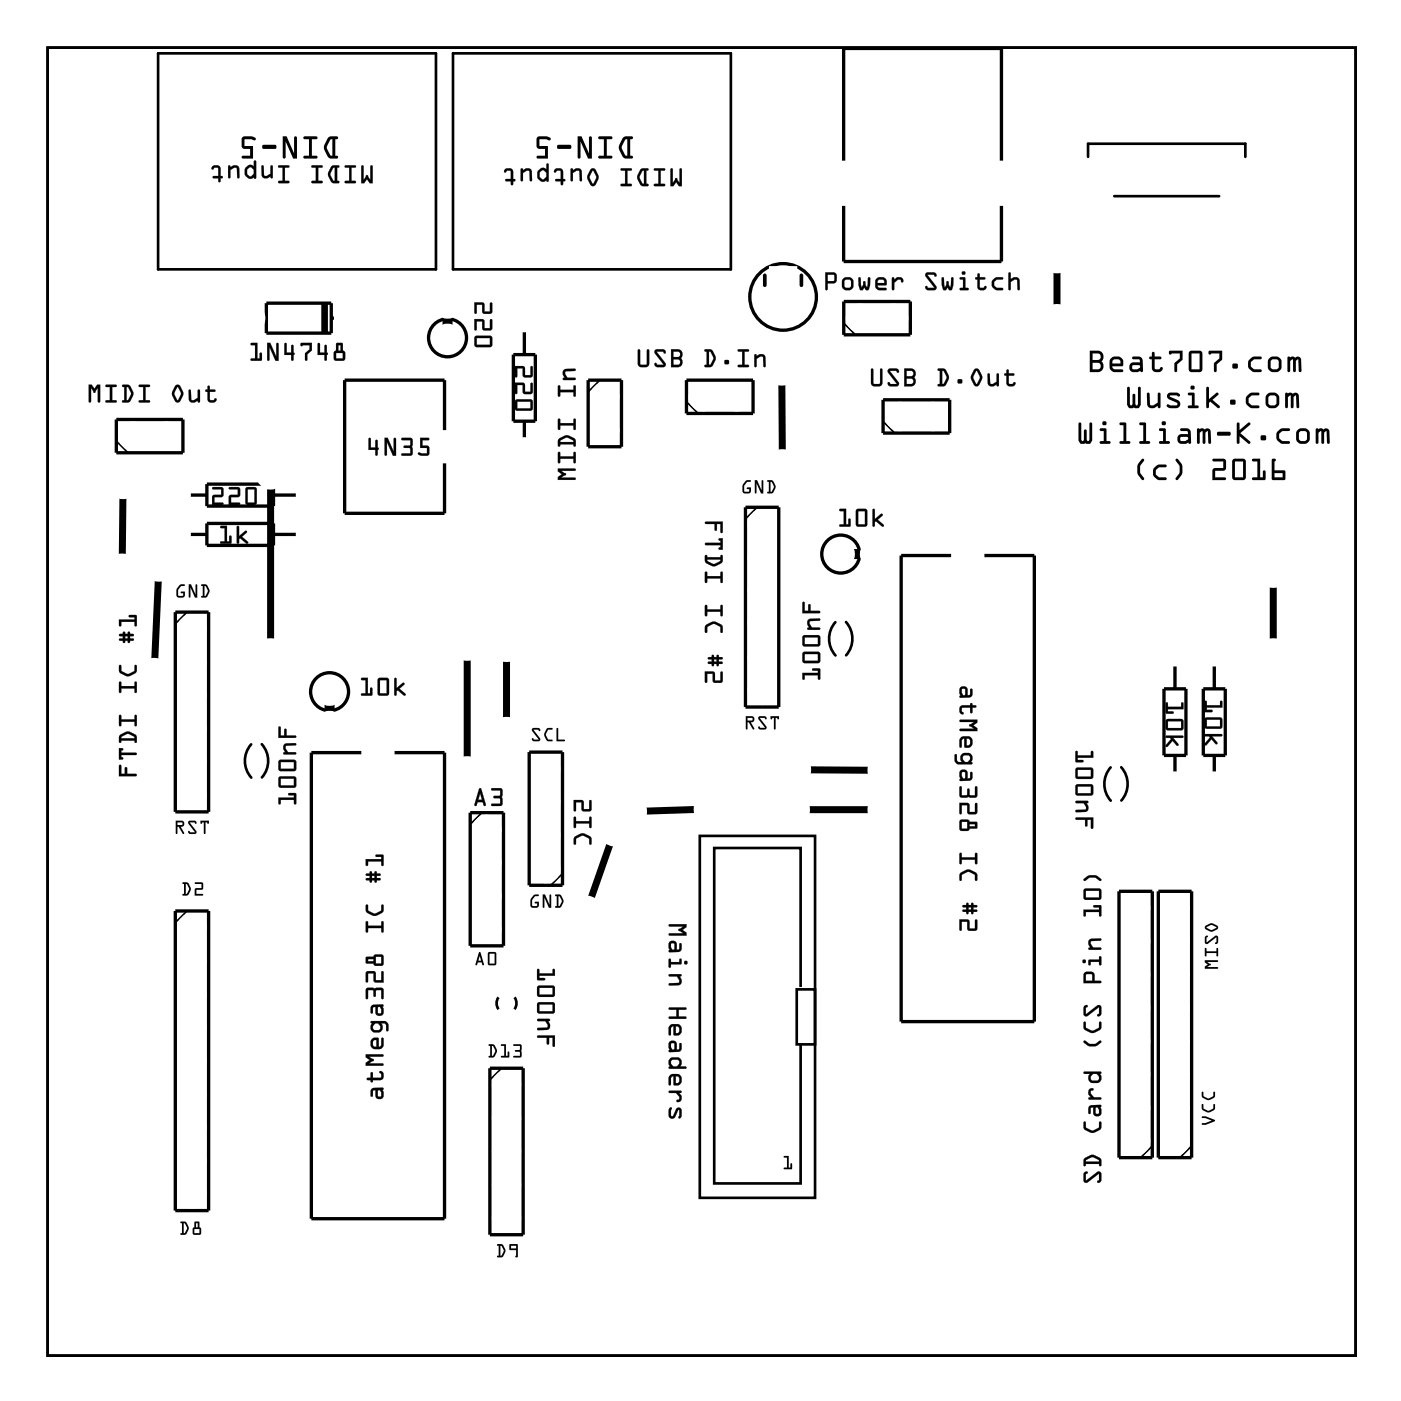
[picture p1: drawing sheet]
<svg xmlns="http://www.w3.org/2000/svg" width="107mm" height="107mm" viewBox="0 0 107 107" stroke-linecap="round" stroke-linejoin="round" font-family="sans-serif">
<g fill="none" stroke="#000" stroke-width=".2">
<path d="M3.6 3.6h99.8v99.8h-99.8zM12.1 4.1h21.2v16.5h-21.2zM34.6 4.1h21.2v16.5h-21.2zM83 12v-1h12v1M85 15h8M19.2 56.8a1.9 1.9 0 0 0 0 2.5M20 56.8a1.9 1.9 0 0 1 0 2.5M63.7 47.5a1.9 1.9 0 0 0 0 2.5M64.5 47.5a1.9 1.9 0 0 1 .1 2.5M84.7 58.6a1.9 1.9 0 0 0 0 2.5M85.5 58.5a1.9 1.9 0 0 1 .1 2.6M38 76.1a.73 .73 0 0 0 0 .9"/>
<path d="M39.3 76.1a.73 .73 0 0 1 0 .9M53.4 63.8h8.8v27.6h-8.8zM60.8 75.5h1.4v4.2h-1.4zM61.1 75.3v-10.6h-6.6v25.6h6.6v-10.6"/>
</g>
<path d="M3.6 3.6h99.8v99.8h-99.8z" fill="none" stroke="#000" stroke-width=".08"/>
<path d="M9.4 38l-.1 4.4M20.6 37.2v11.6M59.7 29.3v5.1M80.6 20.7v2.6M12.1 44.3l-.3 6M35.6 50.3v7.5M38.6 50.4v4.4M61.8 58.7l4.5 .1M97.1 44.7v4.1M46.5 64.4l-1.4 4.1M53.1 61.8l-3.9 .1M61.7 61.8h4.6" fill="none" stroke="#000" stroke-width=".53"/>
<g fill="none" stroke="#000" stroke-width=".25">
<path d="M64.4 12.3v-8.6h12v8.6M64.4 15.6v4.4h12v-4.4M8.9 32h5.1v2.5h-5.1zM14.4 37.8h1.4M15.8 39.9h5.1v1.7h-5.1zM15.8 36.9h5.1v1.7h-5.1zM20.1 24.3h.2M20.3 23.1h5v2.3h-5zM20.9 37.8h1.8M25.3 24.3h.3M33.9 24.3h.5v.5h-.5zM33.9 32.8v-3.8h-7.6v10.2h7.6v-3.8"/>
<path d="M39.2 27.1h1.6v5h-1.6zM40 25.2v1.9M40 32.1v1.4M44.9 29h2.5v5.1h-2.5zM52.4 29h5.1v2.5h-5.1zM56.9 38.7h2.5v15.2h-2.5zM64.4 23h5.1v2.5h-5.1zM67.4 30.5h5.1v2.5h-5.1zM13.4 46.7h2.5v15.2h-2.5zM14.4 40.8h1.4M20.9 40.8h1.8M24.9 53.8h.5v.5h-.5z"/>
<path d="M27.6 57.4h-3.8v35.6h10.1v-35.6h-3.8M40.4 57.4h2.5v10.1h-2.5zM65.2 42h.5v.5h-.5zM72.6 42.4h-3.8v35.5h10.1v-35.5h-3.8M88.8 52.6h1.7v5h-1.7zM89.6 50.7v1.9M89.6 57.6v1.4M91.8 52.6h1.7v5h-1.7zM92.6 50.7v1.9M92.6 57.6v1.4M13.4 69.5h2.5v22.9h-2.5zM35.9 62h2.5v10.2h-2.5z"/>
<path d="M85.4 68h2.5v20.3h-2.5zM88.4 68h2.5v20.3h-2.5zM37.4 81.5h2.5v12.7h-2.5z"/>
<circle cx="34.1" cy="25.8" r="1.45"/>
<circle cx="59.7" cy="22.7" r="2.54"/>
<circle cx="25.1" cy="52.8" r="1.45"/>
<circle cx="64.1" cy="42.3" r="1.45"/>
</g>
<g fill="none" stroke="#000" stroke-width=".13">
<path d="M8.9 33.7l.9 .8M45.8 29l-.9 .9M52.4 30.7l.9 .8M57.8 38.7l-.9 .9M64.4 24.7l.9 .8M67.4 32.2l.9 .8M14.3 46.7l-.9 .9M14.3 69.5l-.9 .9M36.8 62l-.9 .9M42.9 66.7l-.9 .8M38.3 81.5l-.9 .9M87.9 87.4l-.9 .9"/>
<path d="M90.9 87.4l-.9 .9"/>
</g>
<g fill="#000">
<path d="M33.9 24.3h.5v.5h-.5zM24.9 53.8h.5v.5h-.5zM65.2 42h.5v.5h-.5zM59.8 88.2h.4v.9h.1v-.3h.1v.4h-.6v-.1h.2v-.8h-.2z"/>
<path d="M25 10.5l.2-.1h.5a.11 .11 0 0 1 .1 .1 .11 .11 0 0 1-.1 .1h-.1v1.3h.1a.11 .11 0 0 1 .1 .1 .11 .11 0 0 1-.1 .1l-.6-.1a1 1 0 0 1-.1-1.4zM25.2 10.6l-.3 .7 .3 .5 .2 .1v-1.3zM23.2 10.4h.9a.11 .11 0 0 1 .1 .1 .11 .11 0 0 1-.1 .1h-.3v1.3h.3a.11 .11 0 0 1 .1 .1 .11 .11 0 0 1-.1 .1h-.8a.11 .11 0 0 1-.2-.1 .11 .11 0 0 1 .2-.1h.3v-1.3h-.4zM21.6 10.4h.3l.5 1.3v-1.2a.11 .11 0 0 1 .1-.1 .11 .11 0 0 1 .2 .1v1.6h-.3l-.6-1.3v1.2a.11 .11 0 0 1-.1 .1 .11 .11 0 0 1-.1-.1zM20 11.1l1-.1a.16 .16 0 0 1 .1 .2 .16 .16 0 0 1-.1 .2h-.9zM18.5 10.5l.2-.1h.6a.14 .14 0 0 1 .2 .2 .13 .13 0 0 1-.1 .1l-.7-.1v.5h.6v1h-.8a.11 .11 0 0 1-.1-.1 .11 .11 0 0 1 .1-.1h.6v-.5l-.5-.1-.1-.1z"/>
<path d="M25 10.5l.2-.1h.5a.11 .11 0 0 1 .1 .1 .11 .11 0 0 1-.1 .1h-.1v1.3h.1a.11 .11 0 0 1 .1 .1 .11 .11 0 0 1-.1 .1h-.5l-.2-.2a.95 .95 0 0 1 0-1.3zM25 10.5l-.3 .6 .1 .4 .3 .5 .6 .1a.11 .11 0 0 0 .1-.1 .11 .11 0 0 0-.1-.1h-.1v-1.3h.1a.11 .11 0 0 0 .1-.1 .11 .11 0 0 0-.1-.1h-.5zM25.2 10.6l-.3 .7 .3 .5 .2 .1v-1.3zM25.2 10.6h.2v1.3l-.2-.1-.3-.5zM23.2 10.4h.9a.11 .11 0 0 1 .1 .1 .11 .11 0 0 1-.1 .1h-.3v1.3h.3a.11 .11 0 0 1 .1 .1 .11 .11 0 0 1-.1 .1h-.8a.11 .11 0 0 1-.2-.1 .11 .11 0 0 1 .2-.1h.3v-1.3h-.4zM23.2 10.4v.2h.4v1.3h-.3a.11 .11 0 0 0-.2 .1 .11 .11 0 0 0 .2 .1h.8a.11 .11 0 0 0 .1-.1 .11 .11 0 0 0-.1-.1h-.3v-1.3h.3a.11 .11 0 0 0 .1-.1 .11 .11 0 0 0-.1-.1zM21.6 10.4h.3l.5 1.3v-1.2a.11 .11 0 0 1 .1-.1 .11 .11 0 0 1 .2 .1v1.6h-.3l-.6-1.3v1.2a.11 .11 0 0 1-.1 .1 .11 .11 0 0 1-.1-.1zM21.6 10.4v1.6a.11 .11 0 0 0 .1 .1 .11 .11 0 0 0 .1-.1v-1.2l.6 1.3h.3v-1.6a.11 .11 0 0 0-.2-.1 .11 .11 0 0 0-.1 .1v1.2l-.5-1.3zM20 11.1l1-.1a.17 .17 0 0 1 .1 .2 .17 .17 0 0 1-.1 .2h-.9zM20 11.1l.1 .3h.9a.16 .16 0 0 0 .1-.2 .16 .16 0 0 0-.1-.2zM18.5 10.5l.6-.1 .4 .1a.11 .11 0 0 1 0 .1 .11 .11 0 0 1-.1 .1l-.2-.1h-.5v.5h.6v1h-.8a.11 .11 0 0 1-.1-.1 .11 .11 0 0 1 .1-.1h.6v-.5l-.5-.1-.1-.1zM18.5 10.5v.7l.1 .1 .5 .1v.5h-.6a.11 .11 0 0 0-.1 .1 .11 .11 0 0 0 .1 .1h.8v-1h-.6v-.5l.7 .1a.11 .11 0 0 0 .1-.1 .11 .11 0 0 0-.1-.1l-.3-.1z"/>
<path d="M27.6 12.6l.1 .1v1l.2-.2a.1 .1 0 0 1 .1-.1 .1 .1 0 0 1 .1 .1l.2 .2v-1l.1-.1v1.4h-.2l-.2-.3-.2 .3h-.2zM26.3 12.6l.9 .1-.1 .1h-.3v1h.3v.2l-.8-.1v-.1h.3v-1h-.3zM25.3 12.7l.5-.1 .1 .1-.2 .1v1h.2v.1h-.6a.8 .8 0 0 1-.1-1.1zM25.4 12.8l-.2 .5 .2 .5h.1v-1zM23.8 12.6l.8 .1v.1h-.3v1h.3v.2l-.8-.1v-.1h.3v-1h-.3zM21.2 12.6l.9 .1-.1 .1h-.3v1h.3v.2l-.8-.1 .1-.1h.3v-1h-.3zM20 12.6l.1 .1v.6l.1 .1 .4-.2v-.5l.2-.1v1h-.1l-.1-.1a.38 .38 0 0 1-.3 .1 .38 .38 0 0 1-.3-.2zM18.8 12.8l.3-.2 .3 .1v-.4h.1v1.3a.09 .09 0 0 1-.1 0 .09 .09 0 0 1 0-.1l-.4 .1-.2-.2-.1-.4zM18.9 12.9v.4l.3 .2 .2-.2v-.3l-.3-.2zM17.4 12.6h.2v.2a.38 .38 0 0 1 .3-.2 .38 .38 0 0 1 .4 .3l-.1 .7h-.1v-.8h-.2l-.3 .2v.6h-.1zM16.2 12.7l.4-.1 .2 .2v.6l.2 .1-.2 .1v.3l-.1-.1v-.2h-.5l.1-.2h.4v-.5l-.3-.1-.2 .1-.1-.1z"/>
<path d="M27.6 12.6h.1v.1v1l.2-.2a.11 .11 0 0 1 .1-.2 .11 .11 0 0 1 .1 .2l.2 .2-.1-1a.1 .1 0 0 1 .1-.1 .1 .1 0 0 1 .1 .1v1.3h-.2l-.2-.3-.2 .3h-.2zM27.6 12.6v1.4h.2l.2-.3 .2 .3h.2v-1.3l-.1-.1v.1v1.1l-.3-.4-.3 .4v-1.1zM26.3 12.6h.8a.1 .1 0 0 1 .1 .1 .1 .1 0 0 1-.1 .1h-.3v1h.3a.1 .1 0 0 1 .1 .1 .1 .1 0 0 1-.1 .1h-.7a.1 .1 0 0 1-.1-.1 .1 .1 0 0 1 .1-.1h.2v-1h-.3zM26.3 12.6l.1 .2h.2v1h-.2l-.1 .1 .8 .1v-.2h-.3v-1h.3v-.1zM25.3 12.7l.5-.1a.1 .1 0 0 1 .1 .1 .1 .1 0 0 1-.1 .1h-.1v1h.1a.1 .1 0 0 1 .1 .1 .1 .1 0 0 1-.1 .1l-.5-.1-.2-.4-.1-.3zM25.3 12.7l-.2 .4v.4l.2 .4 .5 .1 .1-.2h-.2v-1h.1l.1-.1-.4-.1zM25.4 12.8l-.2 .5 .2 .4 .1 .1v-1zM25.4 12.8h.2v1h-.2l-.2-.5zM23.8 12.6h.7a.1 .1 0 0 1 .1 .1 .1 .1 0 0 1-.1 .1h-.2v1h.2a.1 .1 0 0 1 .1 .1 .1 .1 0 0 1-.1 .1h-.7a.1 .1 0 0 1-.1-.1 .1 .1 0 0 1 .1-.1h.3v-1h-.3zM23.8 12.6v.2h.3v1h-.3v.1l.8 .1v-.2h-.3v-1h.3v-.1zM21.2 12.6h.8a.1 .1 0 0 1 .1 .1 .1 .1 0 0 1-.1 .1h-.3v1h.3a.1 .1 0 0 1 .1 .1 .1 .1 0 0 1-.1 .1h-.7a.1 .1 0 0 1-.1-.1 .1 .1 0 0 1 .1-.1h.3v-1h-.3zM21.2 12.6l.1 .2h.3v1h-.3l-.1 .1 .8 .1v-.2h-.3v-1h.3l.1-.1zM20 12.6l.1 .1v.6l.1 .1 .4-.2v-.5a.1 .1 0 0 1 .1-.1 .1 .1 0 0 1 .1 .1v.8a.1 .1 0 0 1-.1 .1 .1 .1 0 0 1-.1-.1 .39 .39 0 0 1-.6-.1zM20 12.6v.8a.32 .32 0 0 0 .5 .2l.1-.2 .1 .2 .1-.1v-.8h-.1l-.1 .6-.4 .1-.1-.1v-.6zM18.8 12.8l.3-.2 .3 .1v-.4a.1 .1 0 0 1 .1-.1 .1 .1 0 0 1 .1 .1v1.3a.1 .1 0 0 1-.2 0 .1 .1 0 0 1 0-.1l-.2 .1h-.2l-.3-.2v-.4zM18.8 12.8l-.1 .2 .1 .4 .2 .2 .4-.1v.1h.1v-1.3h-.1v.4l-.3-.1zM18.9 12.9v.4l.2 .2 .1-.1 .2-.1-.1-.4-.2-.1zM18.9 12.9l.2-.2 .3 .3v.3l-.2 .2-.4-.2zM17.4 12.6h.2v.2a.39 .39 0 0 1 .7 .1v.6a.09 .09 0 0 1-.1 .1 .09 .09 0 0 1-.1-.1v-.6l-.2-.1-.3 .2v.5a.1 .1 0 0 1-.1 .1 .1 .1 0 0 1-.1-.1zM17.4 12.6l.1 1 .1-.1v-.5l.3-.2h.2v.7l.1 .1 .1-.7a.32 .32 0 0 0-.5-.2l-.2 .1-.1-.2zM16.2 12.7l.4-.1 .2 .1v.2v.5h.1a.1 .1 0 0 1 .1 .1 .1 .1 0 0 1-.1 .1h-.1v.2a.1 .1 0 0 1-.1 .1 .1 .1 0 0 1-.1-.1l.1-.2h-.4a.1 .1 0 0 1-.1-.1 .1 .1 0 0 1 .1-.1h.4l-.1-.5-.2-.1-.2 .1-.1-.1zM16.2 12.7l-.1 .1 .1 .1 .2-.1h.2l.1 .1v.5h-.4l-.1 .1 .5 .1v.2l.1 .1v-.3l.2-.1-.2-.1v-.6l-.2-.2z"/>
<path d="M47.5 10.5l.2-.1h.5a.11 .11 0 0 1 .1 .1 .11 .11 0 0 1-.1 .1h-.1v1.3h.1a.11 .11 0 0 1 .1 .1 .11 .11 0 0 1-.1 .1l-.6-.1a1 1 0 0 1-.1-1.4zM47.7 10.6l-.3 .7 .3 .5 .2 .1v-1.3zM45.7 10.4h.9a.11 .11 0 0 1 .1 .1 .11 .11 0 0 1-.1 .1h-.3v1.3h.3a.11 .11 0 0 1 .1 .1 .11 .11 0 0 1-.1 .1h-.8a.11 .11 0 0 1-.2-.1 .11 .11 0 0 1 .2-.1h.3v-1.3h-.4zM44.1 10.4h.3l.5 1.3v-1.2a.11 .11 0 0 1 .1-.1 .11 .11 0 0 1 .2 .1v1.6h-.3l-.6-1.3v1.2a.11 .11 0 0 1-.1 .1 .11 .11 0 0 1-.1-.1zM42.5 11.1l1-.1a.16 .16 0 0 1 .1 .2 .16 .16 0 0 1-.1 .2h-.9zM41 10.5l.2-.1h.6a.14 .14 0 0 1 .2 .2 .13 .13 0 0 1-.1 .1l-.7-.1v.5h.6v1h-.8a.11 .11 0 0 1-.1-.1 .11 .11 0 0 1 .1-.1h.6v-.5l-.5-.1-.1-.1z"/>
<path d="M47.5 10.5l.2-.1h.5a.11 .11 0 0 1 .1 .1 .11 .11 0 0 1-.1 .1h-.1v1.3h.1a.11 .11 0 0 1 .1 .1 .11 .11 0 0 1-.1 .1h-.5l-.2-.2a.95 .95 0 0 1 0-1.3zM47.5 10.5l-.3 .6 .1 .4 .3 .5 .6 .1a.11 .11 0 0 0 .1-.1 .11 .11 0 0 0-.1-.1h-.1v-1.3h.1a.11 .11 0 0 0 .1-.1 .11 .11 0 0 0-.1-.1h-.5zM47.7 10.6l-.3 .7 .3 .5 .2 .1v-1.3zM47.7 10.6h.2v1.3l-.2-.1-.3-.5zM45.7 10.4h.9a.11 .11 0 0 1 .1 .1 .11 .11 0 0 1-.1 .1h-.3v1.3h.3a.11 .11 0 0 1 .1 .1 .11 .11 0 0 1-.1 .1h-.8a.11 .11 0 0 1-.2-.1 .11 .11 0 0 1 .2-.1h.3v-1.3h-.4zM45.7 10.4v.2h.4v1.3h-.3a.11 .11 0 0 0-.2 .1 .11 .11 0 0 0 .2 .1h.8a.11 .11 0 0 0 .1-.1 .11 .11 0 0 0-.1-.1h-.3v-1.3h.3a.11 .11 0 0 0 .1-.1 .11 .11 0 0 0-.1-.1zM44.1 10.4h.3l.5 1.3v-1.2a.11 .11 0 0 1 .1-.1 .11 .11 0 0 1 .2 .1v1.6h-.3l-.6-1.3v1.2a.11 .11 0 0 1-.1 .1 .11 .11 0 0 1-.1-.1zM44.1 10.4v1.6a.11 .11 0 0 0 .1 .1 .11 .11 0 0 0 .1-.1v-1.2l.6 1.3h.3v-1.6a.11 .11 0 0 0-.2-.1 .11 .11 0 0 0-.1 .1v1.2l-.5-1.3zM42.5 11.1l1-.1a.17 .17 0 0 1 .1 .2 .17 .17 0 0 1-.1 .2h-.9zM42.5 11.1l.1 .3h.9a.16 .16 0 0 0 .1-.2 .16 .16 0 0 0-.1-.2zM41 10.5l.6-.1 .4 .1a.11 .11 0 0 1 0 .1 .11 .11 0 0 1-.1 .1l-.2-.1h-.5v.5h.6v1h-.8a.11 .11 0 0 1-.1-.1 .11 .11 0 0 1 .1-.1h.6v-.5l-.5-.1-.1-.1zM41 10.5v.7l.1 .1 .5 .1v.5h-.6a.11 .11 0 0 0-.1 .1 .11 .11 0 0 0 .1 .1h.8v-1h-.6v-.5l.7 .1a.11 .11 0 0 0 .1-.1 .11 .11 0 0 0-.1-.1l-.3-.1z"/>
<path d="M51.2 12.9h.1v1.1l.2-.3a.1 .1 0 0 1 .1-.1 .1 .1 0 0 1 .1 .1l.1 .3v-1.1l.2-.1v1.4h-.2l-.2-.3-.2 .3h-.2zM49.9 12.9h.8v.1h-.3v1h.3v.2l-.8-.1v-.1h.3v-1h-.3zM48.9 12.9l.5-.1 .1 .1-.2 .1v1l.2 .1-.6 .1a.8 .8 0 0 1-.1-1.2zM49 13l-.2 .5 .2 .5h.1v-1zM47.4 12.9h.8v.1h-.3v1h.3v.2l-.8-.1v-.1h.3v-1h-.3zM45.1 12.9l.1-.1 .2 .1 .3 .5-.3 .7a.23 .23 0 0 1-.4 0l-.2-.6zM45.2 13l-.2 .5 .2 .5 .3-.5zM43.6 12.9h.1v.1a.38 .38 0 0 1 .4-.2 .38 .38 0 0 1 .3 .3v.7h-.2v-.7l-.2-.1-.3 .2v.6h-.1zM42.4 12.9l.3-.1 .2 .2 .1 .7h.1l-.1 .1-.1 .3h-.1v-.3h-.4v-.1h.4v-.6l-.3-.1-.2 .2v-.1zM41.1 13l.3-.2 .3 .1v-.4h.1l.1 1.3a.11 .11 0 0 1-.2 .1 .1 .1 0 0 1 0-.2l-.3 .2-.3-.2-.1-.5zM41.2 13.1v.4l.3 .2 .2-.2v-.3l-.3-.2zM39.8 12.9h.1v.1a.38 .38 0 0 1 .4-.2 .38 .38 0 0 1 .3 .3v.7h-.2v-.7l-.2-.1-.3 .2v.6h-.1zM38.5 12.9l.4-.1 .2 .2 .1 .7h.1l-.1 .1-.1 .3h-.1v-.3h-.5l.1-.1h.4v-.6l-.3-.1-.2 .2v-.1z"/>
<path d="M51.2 12.9l.1-.1v.1v1.1l.2-.3a.1 .1 0 0 1 .1-.1 .1 .1 0 0 1 .1 .1l.2 .3-.1-1.1a.1 .1 0 0 1 .1-.1 .1 .1 0 0 1 .1 .1v1.3h-.2l-.2-.3-.2 .3h-.3zM51.2 12.9v1.3h.2l.2-.3 .2 .3h.2v-1.3h-.1v1.1l-.3-.4-.3 .4v-1.1zM49.9 12.9l.8-.1a.1 .1 0 0 1 .1 .1 .1 .1 0 0 1-.1 .1h-.3v1h.3a.1 .1 0 0 1 .1 .1 .1 .1 0 0 1-.1 .1h-.7a.1 .1 0 0 1-.1-.1 .1 .1 0 0 1 .1-.1h.2v-1h-.3zM49.9 12.9v.1h.3v1h-.3v.1l.8 .1v-.2h-.3v-1h.3v-.1zM48.9 12.9l.5-.1a.1 .1 0 0 1 .1 .1 .1 .1 0 0 1-.1 .1h-.1v1h.1a.1 .1 0 0 1 .1 .1 .1 .1 0 0 1-.1 .1h-.5l-.2-.5-.1-.3zM48.9 12.9l-.2 .4v.4l.2 .5h.5l.1-.1-.2-.1v-1h.1l.1-.1-.4-.1zM49 13l-.2 .5 .2 .5h.1v-1zM49 13h.1v1h-.1l-.2-.4zM47.4 12.9l.7-.1a.1 .1 0 0 1 .1 .1 .1 .1 0 0 1-.1 .1h-.2v1h.2a.1 .1 0 0 1 .1 .1 .1 .1 0 0 1-.1 .1h-.7a.1 .1 0 0 1-.1-.1 .1 .1 0 0 1 .1-.1h.3v-1h-.3zM47.4 12.9v.1h.3v1h-.3v.1l.8 .1v-.2h-.3v-1h.3v-.1zM45.1 12.9l.1-.1 .2 .1 .3 .5v.2l-.2 .5a.25 .25 0 0 1-.5 0l-.2-.6zM45.1 12.9l-.3 .6 .2 .6a.24 .24 0 0 0 .4 0l.3-.6-.3-.5a.23 .23 0 0 0-.3-.1zM45.2 13l-.2 .5 .2 .5 .3-.5-.2-.4zM45.2 13h.1l.2 .5-.3 .5-.2-.5zM43.6 12.9h.1v.1a.39 .39 0 0 1 .7 .1v.6a.09 .09 0 0 1-.1 .1 .09 .09 0 0 1-.1-.1v-.6l-.2-.1-.3 .2v.5a.1 .1 0 0 1-.1 .1 .1 .1 0 0 1-.1-.1zM43.6 12.9v.9l.1-.1v-.5l.3-.2 .2 .1v.7h.2v-.7a.32 .32 0 0 0-.5-.2l-.2 .1v-.1zM42.4 12.9l.3-.1 .2 .1 .1 .2v.6v-.1a.1 .1 0 0 1 .1 .1 .1 .1 0 0 1-.1 .1v.2a.1 .1 0 0 1-.1 .1 .1 .1 0 0 1-.1-.1v-.2h-.4a.1 .1 0 0 1-.1-.1 .1 .1 0 0 1 .1-.1l.4 .1v-.6l-.3-.1-.2 .2v-.1zM42.4 12.9l-.1 .2v.1l.2-.2h.2l.1 .1v.6h-.4v.1h.4v.3h.1l.1-.3 .1-.1h-.1l-.1-.7-.2-.2zM41.1 13l.3-.2 .3 .1v-.3a.1 .1 0 0 1 .1-.1 .1 .1 0 0 1 .1 .1v1.2a.1 .1 0 0 1-.1 .1 .11 .11 0 0 1-.1-.2l-.2 .2h-.1l-.3-.2-.1-.5zM41.1 13l-.1 .2 .1 .5 .3 .2 .3-.2v.1h.1v-1.3h-.1v.5l-.3-.2zM41.2 13.1v.4l.2 .2h.1l.2-.2v-.3l-.3-.2zM41.2 13.1l.2-.1 .3 .2v.3l-.2 .2-.3-.2zM39.7 12.9h.2v.1a.39 .39 0 0 1 .7 .1v.6a.09 .09 0 0 1-.1 .1 .09 .09 0 0 1-.1-.1v-.6l-.2-.1-.3 .2v.5a.1 .1 0 0 1-.1 .1 .1 .1 0 0 1-.1-.1zM39.8 12.9v.9l.1-.1v-.5l.3-.2 .2 .1v.7h.2v-.7a.32 .32 0 0 0-.5-.2l-.2 .1v-.1zM38.5 12.9l.4-.1 .2 .1 .1 .2v.6v-.1a.1 .1 0 0 1 .1 .1 .1 .1 0 0 1-.1 .1v.2a.1 .1 0 0 1-.1 .1 .1 .1 0 0 1-.1-.1v-.2h-.4a.1 .1 0 0 1-.1-.1 .1 .1 0 0 1 .1-.1l.4 .1v-.6l-.3-.1-.2 .2-.1-.1zM38.6 12.9l-.1 .2v.1l.2-.2h.2l.1 .1v.6h-.4v.1h.4v.3h.1v-.3l.2-.1h-.2v-.7l-.2-.2z"/>
<path d="M6.8 29.3h.2l.2 .4 .2-.4h.2v1.3a.1 .1 0 0 1 0 .1 .1 .1 0 0 1-.1-.1v-1l-.2 .2a.11 .11 0 0 1-.1 .2 .11 .11 0 0 1-.1-.2l-.2-.2 .1 1a.1 .1 0 0 1-.1 .1 .1 .1 0 0 1-.1-.1zM6.8 29.4v1.3h.1v-.1v-1l.3 .4 .3-.4v1l.1 .1v-1.3h-.2l-.2 .3-.2-.3zM8.1 29.4l.7-.1a.1 .1 0 0 1 .1 .1 .1 .1 0 0 1-.1 .1h-.2v1h.2a.1 .1 0 0 1 .1 .1 .1 .1 0 0 1-.1 .1h-.7a.1 .1 0 0 1-.1-.1 .1 .1 0 0 1 .1-.1h.3v-1h-.3zM8.1 29.4v.1h.3v1l-.3 .1v.1h.8v-.1l-.3-.1v-1h.3v-.1zM9.3 29.4h.6l.3 .6-.3 .6-.5 .1a.1 .1 0 0 1-.1-.1 .1 .1 0 0 1 .1-.1h.1v-1h-.2zM9.3 29.4v.1h.2v1l-.1 .1-.1 .1h.5l.3-.5v-.3l-.2-.5zM9.7 29.5v1h.1l.2-.5-.2-.4zM9.6 29.5l.2 .1 .2 .4-.3 .5h-.1zM10.6 29.4l.8-.1a.1 .1 0 0 1 .1 .1 .1 .1 0 0 1-.1 .1h-.3v1h.3a.1 .1 0 0 1 .1 .1 .1 .1 0 0 1-.1 .1h-.7a.1 .1 0 0 1-.1-.1 .1 .1 0 0 1 .1-.1h.2v-1h-.3zM10.6 29.4v.1h.3v1l-.3 .1v.1h.8v-.1l-.3-.1v-1h.3v-.1zM13.4 29.4l.2-.1 .1 .1 .3 .5-.2 .7a.25 .25 0 0 1-.5 0l-.2-.6zM13.4 29.4l-.3 .6 .2 .6a.25 .25 0 0 0 .5 0l.2-.6-.2-.5a.23 .23 0 0 0-.4-.1zM13.5 29.5l-.2 .5 .3 .5 .2-.5zM13.5 29.5l.1 .1 .2 .4-.2 .5-.3-.5zM14.4 29.7l.2 .1v.7h.1l.4-.1v-.6a.1 .1 0 0 1 .1-.1 .1 .1 0 0 1 .1 .1v.8a.11 .11 0 0 1-.2 .1 .1 .1 0 0 1 0-.1 .39 .39 0 0 1-.7-.1zM14.4 29.8v.7a.32 .32 0 0 0 .5 .2l.2-.2v.2h.1v-.9h-.1v.6l-.4 .1h-.1l-.1-.7zM15.9 29.4l.1 .1v.2h.4a.1 .1 0 0 1 0 .1 .1 .1 0 0 1 0 .1h-.4v.6h.3l.1-.1h.1a.21 .21 0 0 1 0 .2 .21 .21 0 0 1-.2 .1h-.3l-.2-.1v-.7h-.1a.1 .1 0 0 1 0-.1 .1 .1 0 0 1 0-.1h.1zM15.9 29.5l-.1 .2-.1 .1 .1 .1v.6a.37 .37 0 0 0 .4 .2 .37 .37 0 0 0 .3-.2l-.1-.1-.1 .1h-.3v-.6h.4v-.1v-.1h-.4v-.2z"/>
<path d="M6.8 29.4h.2l.2 .3 .2-.3h.2v1.3l-.1-.1v-1l-.2 .2a.11 .11 0 0 1-.1 .2 .11 .11 0 0 1-.1-.2l-.2-.2v1l-.1 .1zM8.1 29.4h.8v.1h-.3v1h.3v.2h-.9l.1-.2h.3v-1h-.3zM9.3 29.4h.6a.8 .8 0 0 1 .1 1.2l-.2 .1h-.5v-.1l.2-.1v-1h-.2zM9.7 29.5v1l.3-.5-.2-.4zM10.6 29.4h.8v.1h-.3v1h.3v.2h-.8v-.2h.3v-1h-.3zM13.4 29.4h.2h.1l.3 .5-.2 .7a.25 .25 0 0 1-.5 0l-.2-.6zM13.5 29.5l-.2 .5 .3 .5 .2-.5zM14.4 29.7l.2 .1v.7h.1l.4-.1v-.6l.1-.1v1h-.1v-.1a.38 .38 0 0 1-.4 .1 .38 .38 0 0 1-.3-.2zM15.9 29.5h.1v.2h.4v.1v.1h-.4v.6h.3l.1-.1h.1a.35 .35 0 0 1-.3 .3 .35 .35 0 0 1-.4-.2v-.6l-.1-.1 .1-.1z"/>
<path d="M16.2 37.2h.7l.1 .1v.6h-.6v.4h.6a.1 .1 0 0 1 .1 .1 .1 .1 0 0 1-.1 .1h-.8v-.7h.7v-.5h-.7zM16.2 37.2v.1h.7v.5h-.7v.7h.8v-.1h-.7v-.5h.7v-.6l-.1-.1zM17.5 37.2h.6l.2 .1v.6h-.7v.4h.6a.1 .1 0 0 1 .1 .1 .1 .1 0 0 1-.1 .1h-.8l.1-.7h.6v-.5h-.6zM17.5 37.2v.1h.7v.5h-.7v.7h.8v-.1h-.7v-.5h.7v-.6l-.2-.1zM18.8 37.2h.6l.2 .1v1l-.1 .2h-.6l-.2-.1zM18.8 37.2l-.1 1.2 .2 .1h.6l.1-.2v-1l-.2-.1zM18.9 37.3v1h.5v-1zM18.9 37.3h.5v1.1h-.5z"/>
<path d="M16.2 37.2h.7l.1 .1v.6h-.6v.4l.6 .1v.1h-.8v-.7h.7v-.5h-.7zM17.5 37.2h.6l.2 .1v.6h-.7v.4l.7 .1v.1h-.8v-.7h.6v-.5h-.6zM18.8 37.2h.6l.2 .1v1l-.1 .2h-.6l-.2-.1zM18.9 37.3v1h.5v-1z"/>
<path d="M19.1 26.2h.5v1.1h.2v-.3a.1 .1 0 0 1 .1-.1 .1 .1 0 0 1 .1 .1v.5h-.8a.1 .1 0 0 1-.1-.1 .1 .1 0 0 1 .1-.1h.3v-1h-.3zM19.1 26.2l.1 .1h.3v1.1h-.3l-.1 .1h.8v-.6l-.1 .1v.4h-.2v-1.2zM20.4 26.2h.2l.5 1v-.9a.1 .1 0 0 1 .1-.1 .1 .1 0 0 1 .1 .1v1.2h-.3l-.4-1v.9a.1 .1 0 0 1-.1 .1 .1 .1 0 0 1-.1-.1zM20.4 26.2v1.3h.1l.1-.1v-1l.4 1.1h.3l-.1-1.3h-.1v.1v1l-.5-1.1zM21.7 26.2h.2v.7h.3v-.5a.1 .1 0 0 1 .1-.1 .1 .1 0 0 1 .1 .1v.5a.09 .09 0 0 1 .1 .1 .09 .09 0 0 1-.1 .1v.3a.1 .1 0 0 1-.1 .1 .1 .1 0 0 1-.1-.1v-.3h-.5zM21.7 26.2v.9h.5v.4h.1l.1-.4 .1-.1-.1-.1v-.5h-.2v.5h-.3v-.7zM22.9 26.2h.9v.5l-.4 .3 .1 .4a.1 .1 0 0 1-.1 .1 .1 .1 0 0 1-.1-.1v-.4l.3-.3v-.4h-.5l-.1 .1zM23 26.2v.2l.6-.1v.4l-.3 .3v.5h.1v-.5l.4-.3v-.5zM24.3 26.2h.1v.7h.4l-.1-.5a.1 .1 0 0 1 .1-.1 .1 .1 0 0 1 .1 .1v.5a.09 .09 0 0 1 .1 .1 .09 .09 0 0 1-.1 .1v.3a.1 .1 0 0 1-.1 .1 .1 .1 0 0 1-.1-.1l.1-.3h-.6zM24.3 26.2l-.1 .9h.6v.4h.1v-.4l.1-.1-.1-.1v-.5h-.1v.5h-.4v-.7zM25.7 26.2h.5v.6l.1 .1v.4l-.1 .2h-.6l-.1-.1v-.5l.1-.1zM25.7 26.2l-.1 .6-.1 .1v.5l.1 .1h.6l.1-.2v-.4l-.2-.1v-.6zM25.6 26.9v.4h.6v-.4zM25.6 26.9h.6v.5h-.6zM25.8 26.3v.5h.2v-.5zM25.8 26.3h.2v.5h-.2z"/>
<path d="M19.1 26.2h.5v1.1h.2v-.3l.1-.1v.6h-.8l.1-.1 .3-.1v-1h-.3zM20.4 26.2h.2l.5 1v-.9l.1-.1 .1 1.3h-.3l-.4-1v.9l-.1 .1h-.1zM21.7 26.2h.2v.7h.3v-.5h.2v.5l.1 .1-.1 .1-.1 .4h-.1v-.4h-.5zM23 26.2h.8v.5l-.4 .3v.5h-.1v-.5l.3-.3v-.4l-.6 .1zM24.3 26.2h.1v.7h.4v-.5h.1v.5l.1 .1-.1 .1v.4h-.1v-.4h-.6zM25.7 26.2h.5v.6l.1 .1v.4l-.1 .2h-.6l-.1-.1v-.5l.1-.1zM25.6 26.9v.4h.6v-.4zM25.8 26.3v.5h.2v-.5z"/>
<path d="M28.1 33.4l.2 .1v.6h.3v-.5a.1 .1 0 0 1 .1-.1 .1 .1 0 0 1 .1 .1v.5a.09 .09 0 0 1 .1 .1 .09 .09 0 0 1-.1 .1v.4a.1 .1 0 0 1-.1 .1 .1 .1 0 0 1-.1-.1v-.4h-.5zM28.1 33.4v.9h.5l.1 .4 .1 .1v-.5l.1-.1h-.1v-.6h-.1l-.1 .6h-.3v-.7zM29.3 33.4h.3l.4 1.1v-1a.1 .1 0 0 1 .1-.1 .1 .1 0 0 1 .1 .1v1.3h-.2l-.5-1.1v1a.1 .1 0 0 1-.1 .1 .1 .1 0 0 1-.1-.1zM29.3 33.4l.1 1.3 .1 .1v-.1v-1l.5 1.1h.2v-1.3l-.1-.1-.1 .1v1l-.4-1.1zM30.6 33.4h.7l.2 .2-.1 .5 .1 .6-.2 .1h-.6a.1 .1 0 0 1-.1-.1 .1 .1 0 0 1 .1-.1h.6v-.4h-.4a.1 .1 0 0 1-.1-.1 .1 .1 0 0 1 .1-.1h.4v-.4h-.6zM30.6 33.4l.1 .2h.6v.4h-.5v.1v.1h.5v.4h-.6l-.1 .1h.8l.1-.1-.1-.5 .1-.6-.2-.1zM32 33.4h.7a.1 .1 0 0 1 .1 .1 .1 .1 0 0 1-.1 .1h-.5v.4h.5v.7l-.1 .1-.7-.1a.1 .1 0 0 1 0-.1 .1 .1 0 0 1 .1-.1l.6 .1v-.4h-.6zM32.1 33.4v.8h.5v.4l-.6-.1-.1 .2 .2 .1 .5-.1 .1-.1v-.5l-.1-.1h-.4v-.4h.5v-.1z"/>
<path d="M28.1 33.4l.2 .1v.6h.3v-.5h.2v.5l.1 .1-.1 .1v.5l-.2-.1v-.4h-.5zM29.3 33.4h.3l.4 1.1v-1l.1-.1 .1 .1v1.3h-.2l-.5-1.1v1v.1l-.1-.1zM30.6 33.4h.7l.2 .1-.1 .6 .1 .5-.1 .2-.8-.1 .1-.1h.6v-.4h-.5v-.1v-.1h.5v-.4h-.6zM32.1 33.4h.6l.1 .1-.1 .1h-.5v.4h.4l.1 .1v.6l-.1 .1h-.4a.15 .15 0 0 1-.2-.1 .15 .15 0 0 1 0-.2l.6 .1v-.4h-.5z"/>
<path d="M36.2 23.1h.7l.1 .7h.4v-.6l.1-.1v.7l-.1 .1h-.5l-.1-.1v-.5h-.4v.6h-.1zM36.2 24.3l.7 .1 .1 .6h.4v-.6h.1v.7l-.1 .1h-.5l-.1-.2v-.5h-.4v.6l-.1 .1zM36.2 25.7l1.2-.1 .2 .2-.1 .6-.1 .1h-1.1l-.1-.2zM36.4 25.8v.5h1v-.5z"/>
<path d="M36.2 23.1h.7l.1 .7h.4v-.6a.1 .1 0 0 1 .1-.1 .1 .1 0 0 1 .1 .1v.6l-.1 .1h-.7v-.6h-.4v.6a.1 .1 0 0 1-.1 .1 .1 .1 0 0 1-.1-.1zM36.2 23.1l.1 .8h.1v-.7h.4v.6l.1 .1h.5l.1-.1v-.7l-.1 .1v.6h-.4l-.1-.7zM36.2 24.3l.7 .1 .1 .6h.4v-.6a.1 .1 0 0 1 .1-.1 .1 .1 0 0 1 .1 .1v.6l-.1 .2h-.7v-.7h-.4v.6a.1 .1 0 0 1-.1 .1 .1 .1 0 0 1-.1-.1zM36.2 24.3l.1 .9 .1-.1v-.6h.4v.5l.1 .2h.5l.1-.1v-.7h-.1v.6h-.4l-.1-.6zM36.2 25.7l1.3-.1 .1 .2v.6l-.2 .1h-1.1l-.1-.2zM36.3 25.7l-.1 .6 .1 .2h1.1l.1-.1v-.6l-.1-.2zM36.4 25.8v.5h1v-.5zM36.4 25.8h1v.5h-1z"/>
<path d="M39.3 27.9l.7 .1 .1 .6h.4v-.6l.1-.1v.8l-.1 .1h-.5l-.1-.2v-.5h-.4v.6l-.2 .1zM39.3 29.2l.7 .1 .1 .6h.4v-.6l.1-.1v.8l-.1 .1h-.5l-.1-.2v-.5h-.4v.6l-.2 .1zM39.3 30.5h1.2l.1 .1v.6l-.1 .1h-1.1l-.1-.1zM39.5 30.6v.6h1v-.6z"/>
<path d="M39.3 27.9l.7 .1 .1 .6h.4v-.6a.1 .1 0 0 1 .1-.1 .1 .1 0 0 1 .1 .1v.6l-.2 .2h-.6v-.7h-.4v.6a.1 .1 0 0 1-.1 .1 .1 .1 0 0 1-.1-.1zM39.3 27.9v.9l.2-.1v-.6h.4v.5l.1 .2h.5l.1-.1v-.8l-.1 .1v.6h-.5v-.6zM39.3 29.2h.7l.1 .7h.4v-.6a.1 .1 0 0 1 .1-.1 .1 .1 0 0 1 .1 .1v.6l-.2 .2-.6-.1v-.6h-.4v.6a.1 .1 0 0 1-.1 .1 .1 .1 0 0 1-.1-.1zM39.3 29.2v.9l.2-.1v-.6h.4v.5l.1 .1 .5 .1 .1-.1v-.8l-.1 .1v.6h-.5v-.6zM39.3 30.5h1.2l.2 .1-.1 .6-.1 .1h-1.1l-.1-.1zM39.3 30.5v.7l.1 .1h1.1l.1-.1v-.6l-.1-.1zM39.5 30.6v.6h1v-.6zM39.5 30.6h1v.6h-1z"/>
<path d="M42.6 35.7l1.3 .1-.1 .1h-1l.3 .2a.1 .1 0 0 1 .1 .1 .1 .1 0 0 1-.1 .1l-.3 .1h1l.1 .2h-1.3v-.2l.3-.2-.3-.2zM42.6 34.5h.1v.3h1.1v-.3h.1v.8h-.1v-.3h-1.1v.3h-.1zM42.7 33.5a.81 .81 0 0 1 1.1 0l.1 .5-.1 .1v-.2h-1.1v.2h-.1v-.4zM42.8 33.6l-.1 .1h1.1l-.1-.1-.5-.2zM42.6 32h.1v.3h1.1v-.3l.1-.1v.9h-.1v-.3h-1.1v.3h-.1zM42.6 29.4l.1 .1v.2h1.1v-.2l.1-.1v.8h-.1v-.3h-1.1v.3l-.1 .1zM43 28.2l.2-.1 .7 .1v.1h-.7l-.1 .1 .2 .4h.6v.2h-.9v-.2h.1l-.2-.3z"/>
<path d="M42.6 35.7h1.2a.1 .1 0 0 1 .1 .1 .1 .1 0 0 1-.1 .1h-1l.3 .2a.1 .1 0 0 1 .1 .1 .1 .1 0 0 1-.1 .1l-.3 .1h1a.1 .1 0 0 1 .1 .1 .1 .1 0 0 1-.1 .1h-1.2v-.2l.3-.2-.3-.2zM42.6 35.7v.3l.3 .2-.3 .2v.2h1.3l-.1-.2h-1l.4-.2-.4-.3h1h.1v-.1zM42.6 34.5h.1v.3h1.1l-.1-.2a.1 .1 0 0 1 .1-.1 .1 .1 0 0 1 .1 .1v.7a.1 .1 0 0 1-.1 .1 .1 .1 0 0 1-.1-.1l.1-.3h-1.1l.1 .3a.1 .1 0 0 1-.1 .1 .1 .1 0 0 1-.1-.1zM42.6 34.5v.8h.1v-.3h1.1v.3h.1v-.8h-.1v.3h-1.1v-.3zM42.7 33.5l.5-.3h.2l.5 .3v.5a.1 .1 0 0 1-.1 .1 .1 .1 0 0 1-.1-.1l.1-.1h-1.1l.1 .1a.1 .1 0 0 1-.1 .1 .1 .1 0 0 1-.1-.1zM42.7 33.5l-.1 .2v.4l.1-.1v-.1h1.1v.1h.1v-.5l-.5-.3h-.3zM42.8 33.6l-.1 .1h1.1l-.1-.1-.5-.2zM42.7 33.6l.5-.2 .5 .2 .1 .1h-1.1zM42.6 32h.1v.3h1.1l-.1-.3a.1 .1 0 0 1 .1-.1 .1 .1 0 0 1 .1 .1v.7a.1 .1 0 0 1-.1 .1 .1 .1 0 0 1-.1-.1l.1-.2h-1.1l.1 .2a.1 .1 0 0 1-.1 .1 .1 .1 0 0 1-.1-.1zM42.6 32v.8l.1-.1v-.2h1.1v.2h.1v-.7h-.1v.3h-1.1v-.3zM42.6 29.4h.1v.3h1.1l-.1-.2a.1 .1 0 0 1 .1-.1 .1 .1 0 0 1 .1 .1v.7a.1 .1 0 0 1-.1 .1 .1 .1 0 0 1-.1-.1l.1-.3h-1.1l.1 .3a.1 .1 0 0 1-.1 .1 .1 .1 0 0 1-.1-.1zM42.6 29.4v.9l.1-.1v-.3h1.1v.3h.1v-.8l-.1 .1v.3h-1.1v-.3zM43 28.2l.8-.1a.09 .09 0 0 1 .1 .1 .09 .09 0 0 1-.1 .1h-.6l-.1 .2 .2 .3h.5a.1 .1 0 0 1 .1 .1 .1 .1 0 0 1-.1 .1h-.8a.1 .1 0 0 1-.1-.1 .11 .11 0 0 1 .2-.1l-.2-.3zM43 28.2l-.1 .3 .2 .3-.1 .1v.1h.9v-.2h-.6l-.2-.3 .1-.2h.7v-.1l-.7-.1z"/>
<path d="M48.7 26.7h.1v1l.1 .1h.4v-1.1a.1 .1 0 0 1 .1-.1 .1 .1 0 0 1 .1 .1v1.2l-.1 .1h-.5l-.2-.1v-.2zM48.7 26.7v1.1l.1 .2h.6l.1-.3v-1h-.1v1.1h-.5l-.1-.1v-1zM50 26.7h.7l.1 .2a.13 .13 0 0 1-.1 .1 .13 .13 0 0 1-.1-.2l-.5 .1 .7 .8a.21 .21 0 0 1 0 .2 .21 .21 0 0 1-.2 .1h-.5l-.2-.2a.13 .13 0 0 1 .2-.1 .13 .13 0 0 1 .1 .1h.4l-.6-.8zM50 26.7v.3l.6 .8h-.4l-.2-.1v.2l.2 .1h.5l.1-.3-.7-.9h.5l.1 .2 .1-.2-.2-.1zM51.2 26.6h.5a.4 .4 0 0 1 .4 .3 .4 .4 0 0 1-.1 .4l.1 .4a.37 .37 0 0 1-.4 .3h-.5zM51.2 26.6v1.4h.5a.39 .39 0 0 0 .3-.3 .39 .39 0 0 0-.1-.4 .39 .39 0 0 0 .1-.4 .39 .39 0 0 0-.3-.2zM51.4 27.4v.4h.3a.2 .2 0 0 0 .2-.2 .2 .2 0 0 0-.2-.2zM51.4 27.4h.3a.22 .22 0 0 1 .2 .2 .22 .22 0 0 1-.2 .2h-.3zM51.4 26.8v.4h.3a.2 .2 0 0 0 .2-.2 .2 .2 0 0 0-.2-.2zM51.4 26.8h.3a.22 .22 0 0 1 .2 .2 .22 .22 0 0 1-.2 .3h-.3zM53.8 26.7h.5l.3 .6-.2 .6-.6 .1a.1 .1 0 0 1-.1-.1 .1 .1 0 0 1 .1-.1h.1v-1h-.1zM53.8 26.7v.1h.1v1h-.1v.2h.4l.4-.5v-.3l-.3-.5zM54.1 26.8v1h.1l.2-.5-.2-.4zM54.1 26.8l.1 .1 .2 .4-.2 .5h-.1zM55.3 27.5h.3v.3h-.3zM55.3 27.5v.3h.3v-.3zM56.3 26.7l.8-.1a.1 .1 0 0 1 .1 .1 .1 .1 0 0 1-.1 .1h-.3v1h.3a.1 .1 0 0 1 .1 .1 .1 .1 0 0 1-.1 .1h-.7a.1 .1 0 0 1-.1-.1 .1 .1 0 0 1 .1-.1h.2v-1h-.3zM56.3 26.7v.1h.3v1h-.3v.2h.8v-.2h-.3v-1h.3v-.1zM57.6 27h.1v.2a.39 .39 0 0 1 .7 .1v.6a.09 .09 0 0 1-.1 .1 .09 .09 0 0 1-.1-.1v-.6l-.2-.1-.3 .2v.5a.1 .1 0 0 1-.1 .1 .1 .1 0 0 1-.1-.1zM57.6 27.1v.9l.1-.1v-.5l.3-.2h.2l.1 .8h.1v-.7a.32 .32 0 0 0-.5-.2l-.2 .1v-.1z"/>
<path d="M48.7 26.7h.1v1l.1 .1h.4l.1-1.1v-.1l.1 .1v1l-.1 .3h-.6l-.1-.2zM50 26.7l.6-.1 .2 .2-.1 .2-.1-.2h-.5l.7 .9-.1 .3h-.5l-.3-.1 .1-.2 .1 .1h.5l-.6-.8zM51.2 26.6h.5a.39 .39 0 0 1 .4 .3 .39 .39 0 0 1-.2 .4l.2 .4a.36 .36 0 0 1-.4 .3h-.5zM51.4 27.4v.4h.3a.21 .21 0 0 0 .2-.2 .21 .21 0 0 0-.2-.2zM51.4 26.8v.4h.3a.21 .21 0 0 0 .2-.2 .21 .21 0 0 0-.2-.2zM53.8 26.7h.5a.8 .8 0 0 1 .1 1.2l-.2 .1h-.5l.1-.1 .1-.1v-1h-.1zM54.1 26.8v1h.1l.2-.5-.2-.4zM55.3 27.5h.3v.3h-.3zM56.3 26.7h.8v.1h-.3v1h.3v.2h-.8v-.2h.3v-1h-.3zM57.6 27h.1v.2a.38 .38 0 0 1 .4-.2 .38 .38 0 0 1 .3 .3v.7h-.1l-.1-.8h-.2l-.3 .2v.6h-.1z"/>
<path d="M53.8 39.8h1.3v.8h-.1v-.6h-.3v.4l-.1 .1-.1-.1v-.4h-.7zM53.8 41.4h1.2v-.2h-.2v-.1h.3v.8h-.3v-.1h.2v-.2h-1.1zM53.8 42.4h.1l.1 .1h1v-.1l.1-.1v.6a.8 .8 0 0 1-1.2 .1l-.1-.2zM54 42.7v.1l.5 .2 .5-.2v-.1zM53.8 43.6l.2 .1v.3h1v-.3l.1-.1v.8h-.1v-.3h-1v.3l-.2 .1zM53.8 46.2h.2v.3h1v-.3h.1v.8h-.1v-.3h-1v.3h-.2zM53.9 47.7l.5-.3 .2 .1 .5 .2v.5h-.1v-.4l-.5-.2-.5 .2v.4l-.2 .1v-.4zM54 50.2l.3-.1 .1-.1 .1 .1h.2v-.1h.1v.1l.3 .1v.1h-.3v.2h.3v.1l-.3 .1v.1l-.1-.1h-.2v.1h-.1l-.1-.1-.3-.1 .1-.1h.2v-.2h-.2zM54.5 50.3v.2h.2v-.2zM53.8 51.2l.7 .1v.6h.5v-.6l.1-.1v.8l-.1 .1h-.5l-.1-.2v-.5h-.4v.6l-.2 .1z"/>
<path d="M53.8 39.8h1.4v.8a.1 .1 0 0 1-.1 .1 .1 .1 0 0 1-.1-.1v-.6h-.3v.4a.1 .1 0 0 1-.1 .1 .1 .1 0 0 1-.1-.1v-.4h-.7zM53.8 39.8v.2h.7v.4l.1 .1 .1-.1v-.4h.3v.6h.1v-.8zM53.8 41.4h1.2v-.1a.11 .11 0 0 1-.2-.1 .11 .11 0 0 1 .1-.1h.3v.8h-.3a.1 .1 0 0 1-.1-.1 .1 .1 0 0 1 .2 0v-.2h-1.1l-.1-.1zM53.8 41.4l.1 .2h1.1v.2l-.2 .1h.3v-.8h-.3l.2 .1v.2zM53.8 42.4h.1l.1 .1h1v-.1a.1 .1 0 0 1 .1-.1 .1 .1 0 0 1 .1 .1l-.1 .6-.6 .2-.7-.3zM53.8 42.4v.5l.5 .3h.3l.5-.4v-.4h-.1v.1h-1.1v-.1zM54 42.7v.1l.5 .2 .4-.2 .1-.1zM53.9 42.7h1.1v.1l-.5 .2-.5-.2zM53.8 43.6l.2 .1v.3h1v-.3a.1 .1 0 0 1 .1-.1 .1 .1 0 0 1 .1 .1v.7a.1 .1 0 0 1-.1 .1 .1 .1 0 0 1-.1-.1v-.3h-1v.3a.1 .1 0 0 1-.1 .1 .1 .1 0 0 1-.1-.1zM53.8 43.6v.9l.1-.1v-.3h1.1v.3h.1v-.8l-.1 .1v.3h-1.1v-.3zM53.8 46.2h.2v.3h1v-.3a.1 .1 0 0 1 .1-.1 .1 .1 0 0 1 .1 .1v.7a.1 .1 0 0 1-.1 .1 .1 .1 0 0 1-.1-.1v-.2h-1v.2a.1 .1 0 0 1-.1 .1 .1 .1 0 0 1-.1-.1zM53.8 46.2v.8h.1v-.3h1.1v.3h.1v-.8h-.1v.3h-1.1v-.3zM53.9 47.7l.5-.3 .2 .1 .5 .2 .1 .5a.1 .1 0 0 1-.1 .1 .1 .1 0 0 1-.1-.1l-.1-.4-.4-.2-.5 .2v.4a.1 .1 0 0 1-.1 .1 .1 .1 0 0 1-.1-.1zM53.9 47.7l-.1 .2v.4l.1-.1 .1-.4 .5-.2 .5 .2v.4l.1 .1v-.6l-.5-.2a.77 .77 0 0 0-.7 .2zM54 50.2l.3-.1v-.1a.1 .1 0 0 1 .1 0 .1 .1 0 0 1 .1 0v.1h.2v-.1a.1 .1 0 0 1 .1 0 .1 .1 0 0 1 .1 0l-.1 .1h.3a.1 .1 0 0 1 .1 .1 .1 .1 0 0 1-.1 .1h-.3v.2h.3a.1 .1 0 0 1 .1 .1 .1 .1 0 0 1-.1 .1h-.3h.1a.1 .1 0 0 1-.1 .1 .1 .1 0 0 1-.1-.1h-.2a.1 .1 0 0 1-.1 .1 .1 .1 0 0 1-.1-.1h-.2a.1 .1 0 0 1-.1-.1 .1 .1 0 0 1 .1-.1h.2v-.2h-.2zM54 50.2l.1 .1h.2v.2h-.2l-.1 .1h.3l.1 .2h.1v-.2h.2l.1 .2v-.2h.3v-.1h-.3v-.2l.3-.1-.3-.1v-.1h-.1v.1h-.2l-.1-.1-.1 .1zM54.5 50.3v.2h.2v-.2zM54.5 50.3h.2v.2h-.2zM53.8 51.2l.7 .1v.6h.5v-.6a.1 .1 0 0 1 .1-.1 .1 .1 0 0 1 .1 .1v.6l-.2 .2h-.6v-.7h-.4v.6a.1 .1 0 0 1-.1 .1 .1 .1 0 0 1-.1-.1zM53.8 51.2v.9l.1-.1v-.6h.5v.5l.1 .2h.5l.1-.1v-.8l-.1 .1v.6h-.5v-.6z"/>
<path d="M56.9 36.7l.1-.1 .3 .1v.1h-.3l-.2 .3v.4h.4v-.2h-.2v-.1h.3v.3l-.1 .1h-.4l-.1-.1v-.5zM56.9 36.7a.68 .68 0 0 0-.1 .9h.4l.1-.1v-.3h-.3v.1h.2l-.1 .2h-.3v-.5l.2-.2 .3-.1-.3-.1zM57.6 36.6h.2l.3 .8v-.7h.1v1h-.1l-.4-.8v.7h-.1zM57.6 36.6v1h.1v-.7l.4 .8h.1v-1h-.1v.7l-.3-.8zM58.5 36.7h.4l.3 .4-.1 .2-.2 .3h-.4l.2-.1v-.7l-.2-.1zM58.5 36.7l.2 .1v.7l-.2 .1h.4l.2-.3v-.3l-.2-.3zM58.8 36.8v.7l.2-.4-.1-.3zM58.8 36.8h.1l.1 .3-.2 .4z"/>
<path d="M56.9 36.7l.1-.1 .3 .1-.3 .1-.2 .2v.5h.3l.1-.2h-.2v-.1h.3v.3l-.1 .1-.4 .1-.2-.2a.7 .7 0 0 1 .3-.8zM57.6 36.6h.2l.3 .8v-.7h.1v1h-.1l-.4-.8v.7h-.1zM58.5 36.7h.4a.6 .6 0 0 1 .1 .8l-.1 .1h-.4l.2-.1v-.7l-.2-.1zM58.8 36.8v.7l.2-.4-.1-.3z"/>
<path d="M63 20.8h.7l.1 .2v.6h-.7l.1 .5a.1 .1 0 0 1-.1 .1 .1 .1 0 0 1-.1-.1zM63 20.8v1.3h.1v-.5l.7-.1v-.5l-.1-.2zM63.1 21v.4h.5v-.4zM63.1 20.9l.5 .1v.4l-.5 .1zM64.2 21.6a.51 .51 0 0 1 1 0 .51 .51 0 0 1-1 0zM64.2 21.6a.5 .5 0 0 0 1 0 .5 .5 0 0 0-1 0zM64.4 21.4l.1 .5 .1 .1 .3-.1v-.5l-.3-.1zM64.4 21.4l.4-.1 .1 .1v.4v.1l-.3 .1-.2-.1zM65.5 21.2h.2v.7l.1-.4a.1 .1 0 0 1 .1-.1 .1 .1 0 0 1 .1 .1l.1 .4 .1-.7a.1 .1 0 0 1 .1-.1 .1 .1 0 0 1 .1 .1l-.1 .9h-.2l-.2-.2-.1 .2-.1 .1-.2-.4zM65.5 21.2v.6l.1 .3h.2l.1-.2 .2 .2h.2l.1-.3v-.6h-.2v.8l-.3-.5-.2 .5v-.8zM66.9 21.3l.2-.2 .3 .1 .2 .1 .1 .2-.1 .3h-.6l.1 .2h.5a.1 .1 0 0 1 .1 .1 .1 .1 0 0 1-.1 .1l-.5-.1-.2-.1-.1-.2zM66.9 21.3l-.1 .5 .1 .2 .2 .1h.5v-.1h-.5l-.2-.2 .7-.1v-.2v-.2l-.2-.1h-.3zM67 21.4v.2h.5l-.1-.3zM67 21.4l.4-.1 .1 .3h-.6zM68.1 21.2h.1v.1l.2-.1a.33 .33 0 0 1 .4 0 .33 .33 0 0 1 .1 .3 .14 .14 0 0 1-.2 0 .14 .14 0 0 1 0-.2h-.2l-.3 .3v.5a.1 .1 0 0 1-.1 .1 .1 .1 0 0 1-.1-.1zM68.1 21.2v.9h.1v-.5l.3-.3h.2l.2 .2a.23 .23 0 0 0 0-.2 .23 .23 0 0 0-.2-.1h-.3l-.2 .2v-.2zM70.6 20.8h.7l.2 .2a.13 .13 0 0 1-.2 .1 .13 .13 0 0 1-.1-.1h-.4l.6 .8a.21 .21 0 0 1 0 .2 .21 .21 0 0 1-.1 .2l-.6-.1-.1-.2a.13 .13 0 0 1 .1-.1 .13 .13 0 0 1 .1 .2l.5-.1-.7-.8zM70.7 20.8l-.1 .3 .7 .8-.5 .1-.1-.2-.1 .2 .2 .1h.5l.1-.2-.6-.9 .4-.1 .2 .2v-.2l-.2-.1zM71.9 21.2h.1l.1 .7 .1-.4a.1 .1 0 0 1 .1-.1 .1 .1 0 0 1 .1 .1l.1 .4 .1-.7a.1 .1 0 0 1 .1-.1 .1 .1 0 0 1 .1 .1l-.2 .9h-.2l-.1-.2-.1 .2-.2 .1-.2-.4zM71.9 21.2v.6v.3h.3l.1-.2 .1 .2h.2l.1-.3v-.6h-.1l-.1 .8-.2-.5-.2 .5-.1-.8zM73.2 21.2h.4l.1 .8h.1a.1 .1 0 0 1 .1 .1 .1 .1 0 0 1-.1 .1h-.5a.1 .1 0 0 1-.1-.1 .1 .1 0 0 1 .1-.1h.2v-.7h-.2zM73.2 21.2l.1 .1h.2v.7h-.2l-.1 .1h.7v-.1h-.3v-.8zM73.4 20.8a.15 .15 0 0 1 .3 0 .15 .15 0 0 1-.3 0zM73.4 20.8a.15 .15 0 0 0 .3 0 .15 .15 0 0 0-.3 0zM74.6 20.9h.2l-.1 .3 .4-.1a.1 .1 0 0 1 .1 .1 .1 .1 0 0 1-.1 .1h-.4l.1 .6 .2 .1 .1-.2h.1a.21 .21 0 0 1 0 .3 .21 .21 0 0 1-.2 .1l-.3-.1-.1-.1v-.7h-.1a.1 .1 0 0 1-.1-.1 .1 .1 0 0 1 .1-.1l.1 .1zM74.6 20.9v.3h-.2l.2 .1v.6a.37 .37 0 0 0 .3 .2 .37 .37 0 0 0 .4-.2l-.1-.1-.2 .2-.3-.1v-.6h.4l.1-.1h-.1h-.4v-.3zM75.8 21.3l.2-.2h.5a.1 .1 0 0 1 0 .1 .1 .1 0 0 1 0 .1h-.4l-.2 .2v.3l.1 .1 .5 .1a.1 .1 0 0 1 0 .1 .1 .1 0 0 1 0 .1l-.6-.1a.51 .51 0 0 1-.1-.8zM75.8 21.3l-.1 .2 .1 .5 .2 .1h.5v-.1h-.5l-.2-.2v-.3l.2-.2h.5v-.1h-.5zM77 20.8h.1v.5a.39 .39 0 0 1 .7 .1v.7a.09 .09 0 0 1-.1 .1 .09 .09 0 0 1-.1-.1v-.7l-.2-.1-.3 .2v.6a.1 .1 0 0 1-.1 .1 .1 .1 0 0 1-.1-.1zM77 20.8v1.3h.1v-.6l.3-.2 .2 .1v.7h.2v-.7a.32 .32 0 0 0-.5-.2l-.2 .1v-.5z"/>
<path d="M63 20.8h.7l.1 .2v.5l-.7 .1v.5h-.1zM63.1 21v.4h.5v-.4zM64.2 21.6a.5 .5 0 0 1 1 0 .5 .5 0 0 1-1 0zM64.4 21.4v.5l.2 .1 .2-.1 .1-.1v-.4l-.1-.1zM65.5 21.2h.2v.7l.2-.5 .2 .5 .1-.7h.1h.1a.95 .95 0 0 1-.1 .9h-.2l-.2-.2-.1 .2h-.2a.95 .95 0 0 1-.1-.9zM66.9 21.3l.2-.1h.3l.2 .1v.2v.2l-.6 .1 .1 .2h.5v.1h-.5l-.2-.1-.1-.2zM67 21.4v.2h.5l-.1-.3zM68.1 21.2h.1v.1l.2-.1a.33 .33 0 0 1 .4 0 .33 .33 0 0 1 .1 .3 .12 .12 0 0 1-.1 0 .12 .12 0 0 1-.1-.1l-.2-.1-.3 .3v.5h-.1zM70.6 20.8h.6l.2 .1v.2l-.2-.1h-.4l.6 .9-.1 .2h-.5l-.2-.1 .1-.2 .1 .2 .5-.1-.7-.8zM71.9 21.2h.1l.1 .7 .2-.5 .2 .5 .1-.7h.1a.95 .95 0 0 1-.1 .9h-.2l-.1-.2-.1 .2h-.2a.95 .95 0 0 1-.2-.9zM73.2 21.2h.4l.1 .8h.2v.1h-.7l.1-.1h.2v-.7h-.2zM73.4 20.8a.15 .15 0 0 1 .3 0 .15 .15 0 0 1-.3 0zM74.6 20.9h.1v.3h.4h.1l-.1 .1h-.4l.1 .6 .2 .1 .2-.2 .1 .1a.35 .35 0 0 1-.4 .3 .35 .35 0 0 1-.3-.3v-.6l-.2-.1h.2zM75.8 21.3l.2-.1h.5v.1h-.4l-.2 .2v.3l.1 .1 .5 .1v.1h-.4a.49 .49 0 0 1-.3-.8zM77 20.8h.1v.5a.38 .38 0 0 1 .4-.2 .38 .38 0 0 1 .3 .3v.7h-.2v-.7l-.1-.1-.4 .2v.6h-.1z"/>
<path d="M66.5 28.1l.1 .1v1l.1 .1 .4-.1v-1a.1 .1 0 0 1 .1-.1 .1 .1 0 0 1 .1 .1v1.1l-.1 .2h-.5l-.2-.1-.1-.2zM66.5 28.1v1.2l.1 .2h.6l.1-.3v-1l-.1-.1v.1l-.1 1.1h-.4l-.1-.1v-1zM67.8 28.2l.6-.1 .2 .3a.13 .13 0 0 1-.1 0 .13 .13 0 0 1-.1-.1h-.5l.7 .9a.21 .21 0 0 1 0 .2 .21 .21 0 0 1-.2 .1h-.5l-.2-.3a.13 .13 0 0 1 .2 0 .13 .13 0 0 1 .1 .1h.4l-.6-.9zM67.8 28.2v.2l.6 .9h-.4l-.2-.1-.1 .1 .3 .2h.5l.1-.3-.7-.9h.5l.1 .1 .1-.1-.2-.2zM69 28.1h.5a.4 .4 0 0 1 .4 .3 .4 .4 0 0 1-.2 .4l.2 .3a.37 .37 0 0 1-.4 .4h-.5zM69 28.1v1.4h.5a.39 .39 0 0 0 .3-.3 .39 .39 0 0 0-.1-.4 .39 .39 0 0 0 .1-.4 .39 .39 0 0 0-.3-.3zM69.2 28.9v.4h.3a.2 .2 0 0 0 .2-.2 .2 .2 0 0 0-.2-.2zM69.2 28.9h.3a.22 .22 0 0 1 .2 .2 .22 .22 0 0 1-.2 .2h-.3zM69.2 28.3v.4h.3a.2 .2 0 0 0 .2-.2 .2 .2 0 0 0-.2-.2zM69.2 28.3h.3a.22 .22 0 0 1 .2 .2 .22 .22 0 0 1-.2 .2h-.3zM71.6 28.1l.5 .1 .3 .6-.2 .6-.6 .1a.1 .1 0 0 1-.1-.1 .1 .1 0 0 1 .1-.1h.1v-1h-.1zM71.6 28.1v.2h.1v1h-.1l-.1 .1 .5 .1 .4-.5v-.4l-.3-.4zM71.9 28.3v1l.1-.1 .2-.4-.2-.5zM71.9 28.3h.1l.2 .5-.3 .5zM73.1 28.9h.3v.3h-.3zM73.1 29v.2h.3v-.2zM74.3 28.2l.2-.1 .2 .1 .2 .5-.2 .7a.24 .24 0 0 1-.4 0l-.2-.6zM74.3 28.2l-.2 .6 .2 .6a.24 .24 0 0 0 .4 0l.2-.6-.2-.6a.23 .23 0 0 0-.4 0zM74.5 28.3l-.2 .5 .2 .5 .3-.5zM74.5 28.3h.1l.2 .5-.3 .5-.3-.5zM75.4 28.5h.1v.7l.1 .1 .4-.2v-.5a.1 .1 0 0 1 .1-.1 .1 .1 0 0 1 .1 .1v.8a.1 .1 0 0 1-.1 .1 .11 .11 0 0 1-.1-.2 .39 .39 0 0 1-.6-.1zM75.4 28.5v.7a.32 .32 0 0 0 .5 .2l.1-.1 .1 .2 .1-.1v-.9h-.1l-.1 .6-.4 .2-.1-.1v-.7zM76.8 28.2h.2v.3h.3a.1 .1 0 0 1 .1 .1 .1 .1 0 0 1-.1 .1h-.3v.5l.2 .1 .2-.1h.1a.21 .21 0 0 1-.1 .2 .21 .21 0 0 1-.2 .1h-.3l-.1-.2v-.6h-.1a.1 .1 0 0 1-.1-.1 .1 .1 0 0 1 .1-.1h.1zM76.8 28.2v.3l-.2 .1 .2 .1v.5a.37 .37 0 0 0 .3 .3 .37 .37 0 0 0 .4-.2l-.1-.1-.1 .1h-.3v-.6l.3-.1h.1l-.1-.1h-.3l-.1-.3z"/>
<path d="M66.5 28.1l.1 .1v1l.1 .1 .4-.1v-1l.1-.1 .1 .1v1l-.1 .3h-.6l-.1-.2zM67.8 28.2l.6-.1 .2 .2-.1 .1-.1-.1h-.5l.7 .9-.1 .3h-.5l-.3-.2 .1-.1 .1 .1h.5l-.6-.9zM69 28.1h.5a.39 .39 0 0 1 .4 .3 .39 .39 0 0 1-.2 .4l.2 .3a.36 .36 0 0 1-.4 .4h-.5zM69.2 28.9v.4h.3a.21 .21 0 0 0 .2-.2 .21 .21 0 0 0-.2-.2zM69.2 28.3v.4h.3a.21 .21 0 0 0 .2-.2 .21 .21 0 0 0-.2-.2zM71.6 28.1l.5 .1a.8 .8 0 0 1 .1 1.1l-.2 .2-.5-.1 .1-.1h.1v-1h-.1zM71.9 28.3v1l.3-.5-.2-.5zM73.1 29h.3v.2h-.3zM74.3 28.2l.2-.1 .2 .1 .2 .5-.2 .7a.23 .23 0 0 1-.4 0l-.2-.6zM74.5 28.3l-.2 .5 .2 .5 .3-.5zM75.4 28.5h.1v.7l.1 .1 .4-.2v-.6h.2v1h-.1l-.1-.2a.38 .38 0 0 1-.3 .2 .38 .38 0 0 1-.3-.3zM76.8 28.2h.2v.3h.3l.1 .1-.1 .1h-.3v.6h.3l.1-.1h.1a.35 .35 0 0 1-.4 .3 .35 .35 0 0 1-.3-.3v-.5l-.2-.1 .2-.1z"/>
<path d="M82.3 32.3l.1-.1 .1 .1 .1 1.4 .1-.2v-.6a.11 .11 0 0 1 .1-.1 .11 .11 0 0 1 .1 .1v.6l.2 .2v-1.4a.11 .11 0 0 1 .1-.1 .11 .11 0 0 1 .1 .1v1.3l-.1 .3-.4-.1-.3 .1-.2-.3zM82.3 32.3v1.3l.2 .3 .3-.1 .4 .1 .1-.3v-1.3a.1 .1 0 0 0-.1-.1 .1 .1 0 0 0-.1 .1v1.4l-.2-.2v-.6a.1 .1 0 0 0-.1-.1 .1 .1 0 0 0-.1 .1v.6l-.1 .2-.1-1.4-.1-.1zM83.9 32.7h.5v1h.2a.11 .11 0 0 1 .1 .1 .11 .11 0 0 1-.1 .1h-.6a.11 .11 0 0 1-.1-.1 .11 .11 0 0 1 .1-.1h.2v-.8h-.2zM83.9 32.7l.1 .2h.2v.8h-.2a.1 .1 0 0 0-.1 .1 .1 .1 0 0 0 .1 .1h.6a.1 .1 0 0 0 .1-.1 .1 .1 0 0 0-.1-.1h-.2v-1zM84.1 32.3a.17 .17 0 0 1 .3 0 .17 .17 0 0 1-.3 0zM84.1 32.3a.17 .17 0 0 0 .3 0 .17 .17 0 0 0-.3 0zM85.4 32.3h.5v1.4h.2a.11 .11 0 0 1 .1 .1 .11 .11 0 0 1-.1 .1h-.6a.11 .11 0 0 1-.1-.1 .11 .11 0 0 1 .1-.1h.2v-1.3h-.2zM85.4 32.3l.1 .1h.2v1.3h-.2a.1 .1 0 0 0-.1 .1 .1 .1 0 0 0 .1 .1h.6a.1 .1 0 0 0 .1-.1 .1 .1 0 0 0-.1-.1h-.2v-1.4zM86.9 32.3h.5v1.4h.2a.11 .11 0 0 1 .2 .1 .11 .11 0 0 1-.2 .1h-.6a.11 .11 0 0 1-.1-.1 .11 .11 0 0 1 .1-.1h.2v-1.3h-.2zM86.9 32.3l.1 .1h.2v1.3h-.2a.1 .1 0 0 0-.1 .1 .1 .1 0 0 0 .1 .1h.6a.11 .11 0 0 0 .2-.1 .11 .11 0 0 0-.2-.1h-.2v-1.4zM88.5 32.7h.4l.1 1h.2a.11 .11 0 0 1 .1 .1 .11 .11 0 0 1-.1 .1h-.7a.11 .11 0 0 1-.1-.1 .11 .11 0 0 1 .1-.1h.2v-.8h-.2zM88.5 32.7v.2h.2v.8h-.2a.1 .1 0 0 0-.1 .1 .1 .1 0 0 0 .1 .1h.7a.1 .1 0 0 0 .1-.1 .1 .1 0 0 0-.1-.1h-.3v-1zM88.6 32.3a.2 .2 0 0 1 .4 0 .2 .2 0 0 1-.4 0zM88.6 32.3a.2 .2 0 0 0 .4 0 .2 .2 0 0 0-.4 0zM90.1 32.7h.4l.3 .1 .1 .2v.8a.11 .11 0 0 1-.1 .1 .11 .11 0 0 1-.1-.1l-.2 .1h-.4a.38 .38 0 0 1-.3-.4 .38 .38 0 0 1 .3-.4h.5v-.1v-.1h-.5zM90.1 32.7v.2h.5v.1v.1h-.5a.38 .38 0 0 0-.3 .4 .38 .38 0 0 0 .3 .4h.4l.2-.1a.11 .11 0 0 0 .1 .1 .11 .11 0 0 0 .1-.1l-.1-.8v-.2l-.3-.1zM90.1 33.4v.2l.3 .1 .3-.2-.1-.2zM90.1 33.4l.5-.1 .1 .2-.3 .2-.3-.1zM91.4 32.7h.3l.2 .1a.26 .26 0 0 1 .3-.1 .26 .26 0 0 1 .2 .2v.9a.11 .11 0 0 1-.1 .1 .11 .11 0 0 1-.1-.1l-.1-.9-.1 .1v.8a.11 .11 0 0 1-.1 .1 .11 .11 0 0 1-.1-.1l-.1-.9-.2 .1v.8a.11 .11 0 0 1-.1 .1 .11 .11 0 0 1-.1-.1zM91.4 32.7l-.1 1.1a.1 .1 0 0 0 .1 .1 .1 .1 0 0 0 .1-.1v-.8l.2-.1h.1v.9a.1 .1 0 0 0 .1 .1 .1 .1 0 0 0 .1-.1v-.8l.1-.1 .1 .9a.1 .1 0 0 0 .1 .1 .1 .1 0 0 0 .1-.1v-.9a.26 .26 0 0 0-.2-.2 .26 .26 0 0 0-.3 .1l-.2-.1zM92.9 33l.9-.1a.16 .16 0 0 1 .1 .2 .16 .16 0 0 1-.1 .1h-.9zM92.9 33v.2h.9a.16 .16 0 0 0 .1-.1 .16 .16 0 0 0-.1-.2zM94.4 32.3h.2v.5l.6-.5a.11 .11 0 0 1 .2 0 .11 .11 0 0 1 0 .1l-.8 .6 .8 .7a.11 .11 0 0 1 0 .1 .11 .11 0 0 1-.2 0l-.6-.5v.5a.11 .11 0 0 1-.1 .1 .11 .11 0 0 1-.1-.1zM94.4 32.3v1.5a.1 .1 0 0 0 .1 .1 .1 .1 0 0 0 .1-.1v-.5l.6 .5a.11 .11 0 0 0 .2 0 .11 .11 0 0 0 0-.1l-.8-.7 .8-.6a.11 .11 0 0 0 0-.1 .11 .11 0 0 0-.2 0l-.6 .5v-.5zM96.2 33.2h.4v.4h-.4zM96.2 33.2v.4h.4v-.4zM97.5 32.9l.3-.2h.5a.11 .11 0 0 1 .1 .1 .11 .11 0 0 1-.1 .1h-.5l-.2 .2v.3l.2 .2 .5 .1a.11 .11 0 0 1 .1 .1 .11 .11 0 0 1-.1 .1l-.6-.1a.6 .6 0 0 1-.2-.9zM97.5 32.9l-.1 .2 .1 .5 .3 .2 .5 .1a.1 .1 0 0 0 .1-.1 .1 .1 0 0 0-.1-.1l-.5-.1-.2-.2v-.3l.2-.2h.5a.1 .1 0 0 0 .1-.1 .1 .1 0 0 0-.1-.1h-.5zM99 32.8l.3-.1h.3l.2 .1 .1 .3v.4l-.1 .3-.5 .1-.3-.2-.1-.2v-.5zM99 32.8l-.1 .2v.5l.1 .2 .3 .2 .5-.1 .1-.3v-.4l-.1-.3-.2-.1h-.3zM99.1 33v.6l.2 .1 .3-.1 .1-.1v-.5l-.2-.1zM99.1 33l.2-.1h.2l.2 .1v.5l-.1 .1-.3 .1-.2-.1zM100.4 32.7h.4l.2 .1a.26 .26 0 0 1 .2-.1 .26 .26 0 0 1 .2 .2l.1 .9a.11 .11 0 0 1-.1 .1 .11 .11 0 0 1-.2-.1v-.9l-.2 .1v.8a.11 .11 0 0 1-.1 .1 .11 .11 0 0 1-.1-.1v-.9l-.2 .1v.8a.11 .11 0 0 1-.1 .1 .11 .11 0 0 1-.1-.1zM100.4 32.7v1.1a.1 .1 0 0 0 .1 .1 .1 .1 0 0 0 .1-.1v-.8l.2-.1v.9a.1 .1 0 0 0 .1 .1 .1 .1 0 0 0 .1-.1v-.8l.2-.1v.9a.11 .11 0 0 0 .2 .1 .1 .1 0 0 0 .1-.1l-.1-.9a.26 .26 0 0 0-.2-.2 .26 .26 0 0 0-.2 .1l-.2-.1z"/>
<path d="M82.3 32.3l.1-.1 .1 .1 .1 1.4 .1-.2v-.6a.11 .11 0 0 1 .1-.1 .11 .11 0 0 1 .1 .1v.6l.2 .2v-1.4a.11 .11 0 0 1 .1-.1 .11 .11 0 0 1 .1 .1v1.3l-.1 .3-.4-.1-.3 .1-.2-.3zM83.9 32.7h.5v1h.2a.11 .11 0 0 1 .1 .1 .11 .11 0 0 1-.1 .1h-.6a.11 .11 0 0 1-.1-.1 .11 .11 0 0 1 .1-.1h.2v-.8h-.2zM84.1 32.3a.17 .17 0 0 1 .3 0 .17 .17 0 0 1-.3 0zM85.4 32.3h.5v1.4h.2a.11 .11 0 0 1 .1 .1 .11 .11 0 0 1-.1 .1h-.6a.11 .11 0 0 1-.1-.1 .11 .11 0 0 1 .1-.1h.2v-1.3h-.2zM86.9 32.3h.5v1.4h.2a.11 .11 0 0 1 .2 .1 .11 .11 0 0 1-.2 .1h-.6a.11 .11 0 0 1-.1-.1 .11 .11 0 0 1 .1-.1h.2v-1.3h-.2zM88.5 32.7h.4l.1 1h.2a.11 .11 0 0 1 .1 .1 .11 .11 0 0 1-.1 .1h-.7a.11 .11 0 0 1-.1-.1 .11 .11 0 0 1 .1-.1h.2v-.8h-.2zM88.6 32.3a.2 .2 0 0 1 .4 0 .2 .2 0 0 1-.4 0zM90.1 32.7h.4l.3 .1v.2l.1 .8a.11 .11 0 0 1-.1 .1 .11 .11 0 0 1-.1-.1l-.2 .1h-.4a.38 .38 0 0 1-.3-.4 .38 .38 0 0 1 .3-.4h.5v-.1v-.1h-.5zM90.1 33.4v.2l.3 .1 .3-.2-.1-.2zM91.4 32.7h.3l.2 .1 .2-.1 .2 .1 .1 1a.11 .11 0 0 1-.1 .1 .11 .11 0 0 1-.1-.1l-.1-.9-.1 .1v.8a.11 .11 0 0 1-.1 .1 .11 .11 0 0 1-.1-.1l-.1-.9-.2 .1v.8a.11 .11 0 0 1-.1 .1 .11 .11 0 0 1-.1-.1zM92.9 33l.9-.1a.16 .16 0 0 1 .1 .2 .16 .16 0 0 1-.1 .1h-.9zM94.4 32.3h.2v.5l.6-.5a.11 .11 0 0 1 .2 0 .11 .11 0 0 1 0 .1l-.8 .6 .8 .7a.11 .11 0 0 1 0 .1 .11 .11 0 0 1-.2 0l-.6-.5v.5a.11 .11 0 0 1-.1 .1 .11 .11 0 0 1-.1-.1zM96.2 33.2h.4v.4h-.4zM97.5 32.9l.3-.2h.5a.11 .11 0 0 1 .1 .1 .11 .11 0 0 1-.1 .1h-.5l-.2 .2v.3l.2 .2 .5 .1a.11 .11 0 0 1 .1 .1 .11 .11 0 0 1-.1 .1h-.4a.59 .59 0 0 1-.4-1zM99 32.8l.3-.1h.3l.2 .1 .1 .3v.4l-.1 .3-.5 .1-.3-.2-.1-.2v-.5zM99.1 33v.6l.2 .1 .3-.1 .1-.1v-.5l-.2-.1zM100.4 32.7h.4l.2 .1 .2-.1 .1 .1 .2 1a.11 .11 0 0 1-.1 .1 .11 .11 0 0 1-.2-.1v-.9l-.2 .1v.8a.11 .11 0 0 1-.1 .1 .11 .11 0 0 1-.1-.1v-.9l-.2 .1v.8a.11 .11 0 0 1-.1 .1 .11 .11 0 0 1-.1-.1z"/>
<path d="M83.1 26.8h.7a.47 .47 0 0 1 .4 .3 .47 .47 0 0 1-.2 .5l.2 .3a.44 .44 0 0 1-.4 .5h-.7zM83.1 26.8v1.6h.7a.47 .47 0 0 0 .4-.3 .47 .47 0 0 0-.2-.5 .47 .47 0 0 0 .2-.5 .47 .47 0 0 0-.4-.3zM83.4 27.7v.5h.4a.25 .25 0 0 0 .2-.3 .25 .25 0 0 0-.2-.2zM83.4 27.7h.4a.25 .25 0 0 1 .2 .2 .25 .25 0 0 1-.2 .3h-.4zM83.4 27v.5h.4a.25 .25 0 0 0 .2-.3 .25 .25 0 0 0-.2-.2zM83.4 27h.4a.25 .25 0 0 1 .2 .2 .25 .25 0 0 1-.2 .3h-.4zM84.7 27.4l.3-.2h.4l.2 .1 .1 .3v.3h-.8l.1 .3h.6a.11 .11 0 0 1 .1 .1 .11 .11 0 0 1-.1 .1h-.6l-.2-.1-.1-.3v-.5zM84.8 27.4l-.1 .1v.5l.1 .2 .2 .2h.6a.1 .1 0 0 0 .1-.1 .1 .1 0 0 0-.1-.1h-.6l-.1-.2v-.1h.8v-.3l-.1-.3-.2-.1h-.4zM84.9 27.5v.2h.6v-.2l-.1-.1h-.4zM84.9 27.5l.1-.1h.4l.1 .1v.2h-.6zM86.4 27.2h.5l.2 .1 .1 .2v.8a.11 .11 0 0 1-.1 .1 .11 .11 0 0 1-.1-.1l-.2 .1h-.3a.38 .38 0 0 1-.3-.4 .38 .38 0 0 1 .3-.4l.5 .1v-.2l-.1-.1h-.5zM86.4 27.2v.2h.5l.1 .1v.2l-.5-.1a.38 .38 0 0 0-.3 .4 .38 .38 0 0 0 .3 .4h.3l.2-.1a.11 .11 0 0 0 .1 .1 .11 .11 0 0 0 .1-.1v-.8l-.1-.2-.2-.1zM86.4 27.9v.3h.4l.2-.2-.1-.1zM86.4 27.9h.5l.1 .1-.2 .2h-.4zM87.9 26.9h.2v.3h.4a.11 .11 0 0 1 .1 .1 .11 .11 0 0 1-.1 .1h-.4v.7l.1 .1 .3-.1a.11 .11 0 0 1 .1-.1 .11 .11 0 0 1 .1 .1 .44 .44 0 0 1-.4 .3 .44 .44 0 0 1-.4-.3v-.7h-.1a.11 .11 0 0 1-.1-.1 .11 .11 0 0 1 .1-.1h.1zM87.9 26.9v.3h-.1a.1 .1 0 0 0-.1 .1 .1 .1 0 0 0 .1 .1h.1v.7a.44 .44 0 0 0 .4 .3 .44 .44 0 0 0 .4-.3 .14 .14 0 0 0-.1-.1 .14 .14 0 0 0-.2 .2l-.3-.1v-.7h.4a.1 .1 0 0 0 .1-.1 .1 .1 0 0 0-.1-.1h-.4v-.3zM89.2 26.8h1v.6l-.4 .4v.5a.11 .11 0 0 1-.1 .1 .11 .11 0 0 1-.1-.1v-.6l.4-.4v-.3h-.6a.11 .11 0 0 1-.1 .1 .11 .11 0 0 1-.1-.1zM89.2 26.8v.2a.1 .1 0 0 0 .1 .1 .1 .1 0 0 0 .1-.1h.6v.3l-.4 .4v.6a.1 .1 0 0 0 .1 .1 .1 .1 0 0 0 .1-.1v-.5l.4-.4v-.6zM90.8 26.8h.7l.2 .1v1.3l-.1 .2h-.7l-.2-.1zM90.8 26.8l-.1 1.5 .2 .1h.7l.1-.2v-1.3l-.2-.1zM90.9 27v1.2h.6v-1.2zM90.9 27h.6v1.2h-.6zM92.2 26.8h1v.6l-.4 .4v.5a.11 .11 0 0 1-.1 .1 .11 .11 0 0 1-.1-.1v-.6l.4-.4v-.3h-.6a.11 .11 0 0 1-.1 .1 .11 .11 0 0 1-.1-.1zM92.2 26.8v.2a.1 .1 0 0 0 .1 .1 .1 .1 0 0 0 .1-.1h.6v.3l-.4 .4v.6a.1 .1 0 0 0 .1 .1 .1 .1 0 0 0 .1-.1v-.5l.4-.4v-.6zM94.1 27.8h.3v.3h-.3zM94.1 27.8v.3h.3v-.3zM95.3 27.4l.4-.2h.5a.11 .11 0 0 1 .1 .1 .11 .11 0 0 1-.1 .1h-.5l-.3 .3v.3l.3 .2h.5a.11 .11 0 0 1 .1 .1 .11 .11 0 0 1-.1 .1l-.7-.1a.6 .6 0 0 1-.2-.9zM95.3 27.4l-.1 .3 .1 .5 .3 .2h.6a.1 .1 0 0 0 .1-.1 .1 .1 0 0 0-.1-.1h-.5l-.3-.3v-.3l.2-.2h.6a.1 .1 0 0 0 .1-.1 .1 .1 0 0 0-.1-.1h-.5zM96.8 27.4l.3-.2h.4l.2 .1 .1 .3v.4l-.2 .3-.5 .1-.3-.1-.1-.3v-.5zM96.8 27.4l-.1 .1v.5l.1 .3 .3 .1 .5-.1 .2-.3v-.4l-.1-.3-.2-.1h-.4zM97 27.5v.6l.1 .1 .4-.1 .1-.1-.1-.5-.1-.1zM97 27.5l.1-.1h.3l.1 .1 .1 .5-.1 .2h-.4l-.1-.1zM98.3 27.2h.3l.2 .1a.26 .26 0 0 1 .3-.1 .26 .26 0 0 1 .2 .2v.9a.11 .11 0 0 1-.1 .1 .11 .11 0 0 1-.1-.1l-.1-.9-.1 .1v.8a.11 .11 0 0 1-.1 .1 .11 .11 0 0 1-.1-.1l-.1-.9-.2 .1v.8a.11 .11 0 0 1-.1 .1 .11 .11 0 0 1-.1-.1zM98.3 27.2l-.1 1.1a.1 .1 0 0 0 .1 .1 .1 .1 0 0 0 .1-.1v-.8l.2-.1 .1 .1v.8a.1 .1 0 0 0 .1 .1 .1 .1 0 0 0 .1-.1v-.8l.1-.1 .1 .9a.1 .1 0 0 0 .1 .1 .1 .1 0 0 0 .1-.1v-.9a.26 .26 0 0 0-.2-.2 .26 .26 0 0 0-.3 .1l-.2-.1z"/>
<path d="M83.1 26.8h.7a.47 .47 0 0 1 .4 .3 .47 .47 0 0 1-.2 .5l.2 .3a.44 .44 0 0 1-.4 .5h-.7zM83.4 27.7v.5h.4a.25 .25 0 0 0 .2-.3 .25 .25 0 0 0-.2-.2zM83.4 27v.5h.4a.25 .25 0 0 0 .2-.3 .25 .25 0 0 0-.2-.2zM84.8 27.4l.2-.2h.4l.2 .1 .1 .3v.3h-.8v.1l.1 .2h.6a.11 .11 0 0 1 .1 .1 .11 .11 0 0 1-.1 .1h-.6l-.2-.1-.1-.3v-.5zM84.9 27.5v.2h.6v-.2l-.1-.1h-.4zM86.4 27.2h.5l.2 .1 .1 .2v.8a.11 .11 0 0 1-.1 .1 .11 .11 0 0 1-.1-.1l-.2 .1h-.3a.38 .38 0 0 1-.3-.4 .38 .38 0 0 1 .3-.4l.5 .1v-.2l-.1-.1h-.5zM86.4 27.9v.3h.4l.2-.2-.1-.1zM87.9 26.9h.2v.3h.4a.11 .11 0 0 1 .1 .1 .11 .11 0 0 1-.1 .1h-.4v.7l.1 .1 .3-.1a.11 .11 0 0 1 .1-.1 .11 .11 0 0 1 .1 .1 .44 .44 0 0 1-.4 .3 .44 .44 0 0 1-.4-.3v-.7h-.1a.11 .11 0 0 1-.1-.1 .11 .11 0 0 1 .1-.1h.1zM89.2 26.8h1v.6l-.4 .4v.5a.11 .11 0 0 1-.1 .1 .11 .11 0 0 1-.1-.1v-.6l.4-.4v-.3h-.6a.11 .11 0 0 1-.1 .1 .11 .11 0 0 1-.1-.1zM90.8 26.8h.7l.2 .1v1.3l-.1 .2h-.7l-.2-.1zM90.9 27v1.2h.6v-1.2zM92.2 26.8h1v.6l-.4 .4v.5a.11 .11 0 0 1-.1 .1 .11 .11 0 0 1-.1-.1v-.6l.4-.4v-.3h-.6a.11 .11 0 0 1-.1 .1 .11 .11 0 0 1-.1-.1zM94.1 27.8h.3v.3h-.3zM95.3 27.4l.4-.2h.5a.11 .11 0 0 1 .1 .1 .11 .11 0 0 1-.1 .1h-.5l-.3 .3v.3l.3 .2h.5a.11 .11 0 0 1 .1 .1 .11 .11 0 0 1-.1 .1h-.5a.59 .59 0 0 1-.4-1zM96.8 27.4l.3-.2h.4l.2 .1 .1 .3v.4l-.2 .3-.5 .1-.3-.1-.1-.3v-.5zM97 27.5v.6l.1 .1 .4-.1 .1-.1-.1-.5-.1-.1zM98.3 27.2h.3l.2 .1 .2-.1 .2 .1 .1 1a.11 .11 0 0 1-.1 .1 .11 .11 0 0 1-.1-.1l-.1-.9-.1 .1v.8a.11 .11 0 0 1-.1 .1 .11 .11 0 0 1-.1-.1l-.1-.9-.2 .1v.8a.11 .11 0 0 1-.1 .1 .11 .11 0 0 1-.1-.1z"/>
<path d="M86 29.5h.1l.1 .1 .1 1.3 .1-.1v-.7a.11 .11 0 0 1 .1-.1 .11 .11 0 0 1 .1 .1v.7l.2 .1v-1.3a.11 .11 0 0 1 .1-.1 .11 .11 0 0 1 .1 .1v1.3l-.1 .2h-.4h-.3l-.2-.2zM86 29.5v1.4l.2 .2h.3h.4l.1-.2v-1.3a.1 .1 0 0 0-.1-.1 .1 .1 0 0 0-.1 .1v1.3l-.2-.1v-.7a.1 .1 0 0 0-.1-.1 .1 .1 0 0 0-.1 .1v.7l-.1 .1-.1-1.3-.1-.1zM87.5 30h.2v.8l.1 .1h.2l.3-.2v-.6a.11 .11 0 0 1 .1-.1 .11 .11 0 0 1 .1 .1v.9a.11 .11 0 0 1-.1 .1 .11 .11 0 0 1-.1-.1 .47 .47 0 0 1-.8-.2zM87.5 30v.8a.38 .38 0 0 0 .6 .3l.2-.1a.1 .1 0 0 0 .1 .1 .1 .1 0 0 0 .1-.1v-.9a.1 .1 0 0 0-.1-.1 .1 .1 0 0 0-.1 .1v.6l-.3 .2h-.2l-.1-.1v-.8zM89.1 30a.82 .82 0 0 1 .9 .1 .14 .14 0 0 1-.1 .2 .14 .14 0 0 1-.1-.1h-.6l.7 .3a.32 .32 0 0 1 .1 .4 .32 .32 0 0 1-.3 .2h-.4l-.2-.1a.11 .11 0 0 1-.1-.1 .11 .11 0 0 1 .2 0h.5l.1-.1-.7-.4-.1-.2zM89.1 30l-.1 .2 .1 .2 .7 .4-.1 .1h-.5a.11 .11 0 0 0-.1 0 .11 .11 0 0 0 0 .1l.2 .1h.4a.32 .32 0 0 0 .4-.3l-.2-.2-.7-.4h.6a.14 .14 0 0 0 .1 .1 .14 .14 0 0 0 .1-.2 .8 .8 0 0 0-.9-.1zM90.7 30h.4v.9h.3a.11 .11 0 0 1 .1 .1 .11 .11 0 0 1-.1 .1h-.7a.11 .11 0 0 1-.1-.1 .11 .11 0 0 1 .1-.1h.2v-.7h-.2zM90.7 30v.2h.2v.7h-.2a.1 .1 0 0 0-.1 .1 .1 .1 0 0 0 .1 .1h.7a.1 .1 0 0 0 .1-.1 .1 .1 0 0 0-.1-.1h-.3v-.9zM90.8 29.6a.2 .2 0 0 1 .4 0 .2 .2 0 0 1-.4 0zM90.8 29.6a.2 .2 0 0 0 .4 0 .2 .2 0 0 0-.4 0zM92.1 29.5h.1v.1v.9l.6-.5a.11 .11 0 0 1 .1 0 .11 .11 0 0 1 0 .1l-.4 .4 .5 .5a.11 .11 0 0 1 0 .1 .11 .11 0 0 1-.1 0l-.6-.5-.1 .1v.3a.11 .11 0 0 1-.1 .1 .11 .11 0 0 1-.1-.1zM92.1 29.5l-.1 1.5a.1 .1 0 0 0 .1 .1 .1 .1 0 0 0 .1-.1v-.3l.1-.1 .6 .5a.11 .11 0 0 0 .1 0 .11 .11 0 0 0 0-.1l-.5-.5 .4-.4a.1 .1 0 0 0 0-.1 .1 .1 0 0 0-.1 0l-.6 .5v-.9v-.1zM93.9 30.5h.3v.3h-.3zM93.9 30.5v.3h.3v-.3zM95.2 30.2l.3-.2h.5a.11 .11 0 0 1 .1 .1 .11 .11 0 0 1-.1 .1h-.5l-.2 .2v.3l.2 .2h.5a.11 .11 0 0 1 .1 .1 .11 .11 0 0 1-.1 .1h-.7a.6 .6 0 0 1-.1-.9zM95.2 30.2l-.1 .2 .1 .5 .2 .2h.6a.1 .1 0 0 0 .1-.1 .1 .1 0 0 0-.1-.1h-.5l-.2-.2v-.3l.2-.2h.5a.1 .1 0 0 0 .1-.1 .1 .1 0 0 0-.1-.1h-.5zM96.7 30.1l.2-.1h.4l.2 .1 .1 .2v.5l-.1 .2-.6 .1-.2-.1-.1-.2v-.5zM96.7 30.1l-.1 .2v.5l.1 .2 .2 .1 .5-.1 .2-.2v-.5l-.1-.2-.2-.1h-.4zM96.8 30.3v.5l.1 .1h.4l.1-.1v-.5l-.2-.1zM96.8 30.3l.1-.1h.3l.2 .1v.5l-.1 .1h-.4l-.1-.1zM98.1 30h.3l.2 .1a.26 .26 0 0 1 .3-.1 .26 .26 0 0 1 .2 .2v.8a.11 .11 0 0 1-.1 .1 .11 .11 0 0 1-.1-.1l-.1-.8-.1 .1v.7a.11 .11 0 0 1-.1 .1 .11 .11 0 0 1-.1-.1l-.1-.8-.1 .1v.7a.11 .11 0 0 1-.1 .1 .11 .11 0 0 1-.1-.1zM98.1 30v1a.1 .1 0 0 0 .1 .1 .1 .1 0 0 0 .1-.1v-.7l.1-.1h.1v.8a.1 .1 0 0 0 .1 .1 .1 .1 0 0 0 .1-.1v-.7l.1-.1 .1 .8a.1 .1 0 0 0 .1 .1 .1 .1 0 0 0 .1-.1v-.8a.26 .26 0 0 0-.2-.2 .26 .26 0 0 0-.3 .1l-.2-.1z"/>
<path d="M86 29.5h.1l.1 .1 .1 1.3 .1-.1v-.7a.11 .11 0 0 1 .1-.1 .11 .11 0 0 1 .1 .1v.7l.2 .1v-1.3a.11 .11 0 0 1 .1-.1 .11 .11 0 0 1 .1 .1v1.3l-.1 .2h-.4h-.3l-.2-.2zM87.5 30h.2v.8l.1 .1h.2l.3-.2v-.6a.11 .11 0 0 1 .1-.1 .11 .11 0 0 1 .1 .1v.9a.11 .11 0 0 1-.1 .1 .11 .11 0 0 1-.1-.1 .45 .45 0 0 1-.4 .2 .45 .45 0 0 1-.4-.4zM89.1 30h.1a.84 .84 0 0 1 .8 .1 .12 .12 0 0 1 0 .2 .12 .12 0 0 1-.2-.1h-.6l.7 .3a.32 .32 0 0 1 .1 .4 .32 .32 0 0 1-.3 .2h-.4l-.2-.1a.14 .14 0 0 1 0-.1 .14 .14 0 0 1 .2 0h.5v-.1l-.7-.4-.1-.2zM90.7 30h.4v.9h.3a.11 .11 0 0 1 .1 .1 .11 .11 0 0 1-.1 .1h-.7a.11 .11 0 0 1-.1-.1 .11 .11 0 0 1 .1-.1h.2v-.7h-.2zM90.8 29.6a.2 .2 0 0 1 .4 0 .2 .2 0 0 1-.4 0zM92.1 29.5h.1v.1v.9l.6-.5a.11 .11 0 0 1 .1 0 .11 .11 0 0 1 0 .1l-.4 .4 .5 .5a.11 .11 0 0 1 0 .1 .11 .11 0 0 1-.1 0l-.6-.5-.1 .1v.3a.11 .11 0 0 1-.1 .1 .11 .11 0 0 1-.1-.1zM93.9 30.5h.3v.3h-.3zM95.2 30.2l.3-.2h.5a.11 .11 0 0 1 .1 .1 .11 .11 0 0 1-.1 .1h-.5l-.2 .2v.3l.2 .2h.5a.11 .11 0 0 1 .1 .1 .11 .11 0 0 1-.1 .1h-.5a.59 .59 0 0 1-.3-.9zM96.7 30.1l.2-.1h.4l.2 .1 .1 .2v.5l-.2 .2-.5 .1-.2-.1-.1-.2v-.5zM96.8 30.3v.5l.1 .1h.4l.1-.1v-.5l-.2-.1zM98.1 30h.3l.2 .1 .2-.1h.2l.1 1a.11 .11 0 0 1-.1 .1 .11 .11 0 0 1-.1-.1l-.1-.8-.1 .1v.7a.11 .11 0 0 1-.1 .1 .11 .11 0 0 1-.1-.1l-.1-.8-.1 .1v.7a.11 .11 0 0 1-.1 .1 .11 .11 0 0 1-.1-.1z"/>
<path d="M87.1 35a.11 .11 0 0 1 .2 0 .11 .11 0 0 1 0 .2l-.3 .4v.5l.3 .4a.11 .11 0 0 1 0 .1 .11 .11 0 0 1-.2 0 1.03 1.03 0 0 1 0-1.6zM87.1 35l-.3 .5v.5l.3 .6a.11 .11 0 0 0 .2 0 .11 .11 0 0 0 0-.1 .82 .82 0 0 1 0-1.3 .11 .11 0 0 0 0-.2 .11 .11 0 0 0-.2 0zM88.1 35.7l.3-.3h.5a.11 .11 0 0 1 .1 .1 .11 .11 0 0 1-.1 .2h-.5l-.2 .2v.3l.2 .2h.5a.11 .11 0 0 1 .1 .1 .11 .11 0 0 1-.1 .1h-.6a.6 .6 0 0 1-.2-.9zM88.1 35.7l-.1 .2 .1 .5 .3 .2h.5a.1 .1 0 0 0 .1-.1 .1 .1 0 0 0-.1-.1h-.5l-.2-.2v-.3l.2-.2h.5a.11 .11 0 0 0 .1-.2 .1 .1 0 0 0-.1-.1h-.5zM89.7 35h.1a.95 .95 0 0 1 0 1.6l-.1-.1 .3-.4v-.5l-.3-.5zM89.7 35v.2a.82 .82 0 0 1 0 1.3 .11 .11 0 0 0 0 .1 .11 .11 0 0 0 .2 0l.3-.4v-.6l-.3-.6zM92.5 35h.8l.2 .1v.8h-.8v.5h.7a.11 .11 0 0 1 .1 .1 .11 .11 0 0 1-.1 .1h-.9l.1-.8 .7-.1v-.5h-.7zM92.5 35l.1 .2h.7v.5l-.7 .1-.1 .8h.9a.1 .1 0 0 0 .1-.1 .1 .1 0 0 0-.1-.1h-.7v-.5h.8v-.8l-.2-.1zM94.1 35.1l.7-.1 .2 .1 .1 1.3-.2 .2h-.7l-.2-.1zM94.1 35.1l-.1 1.4 .2 .1h.7l.2-.2-.1-1.3-.2-.1zM94.2 35.2v1.2h.6v-1.2zM94.2 35.2h.6v1.2h-.6zM95.5 35h.6v1.4h.3v-.4a.11 .11 0 0 1 .1-.1 .11 .11 0 0 1 .1 .1l-.1 .6h-.9a.11 .11 0 0 1-.1-.1 .11 .11 0 0 1 .1-.1h.3v-1.2h-.3zM95.6 35v.2h.3v1.2h-.3a.1 .1 0 0 0-.1 .1 .1 .1 0 0 0 .1 .1h.9l.1-.6a.1 .1 0 0 0-.1-.1 .1 .1 0 0 0-.1 .1v.4h-.3v-1.4zM97.1 35h.1a.11 .11 0 0 1 .1 .1 .11 .11 0 0 1-.1 .1v.7l.9 .1-.1 .6h-.9h-.1zM97.1 35l-.1 1.6h1l.1-.6-.9-.1v-.7a.1 .1 0 0 0 .1-.1 .1 .1 0 0 0-.1-.1zM97.2 36.1v.3h.7v-.3zM97.2 36.1h.7v.3h-.7z"/>
<path d="M87.1 35a.11 .11 0 0 1 .2 0 .11 .11 0 0 1 0 .2 .88 .88 0 0 0 0 1.3l-.1 .1a.93 .93 0 0 1-.1-1.6zM88.1 35.7l.3-.3h.5a.11 .11 0 0 1 .1 .1 .11 .11 0 0 1-.1 .2h-.5l-.2 .2v.3l.2 .2h.5a.11 .11 0 0 1 .1 .1 .11 .11 0 0 1-.1 .1h-.4a.59 .59 0 0 1-.4-.9zM89.7 35h.1a.95 .95 0 0 1 0 1.6l-.1-.1a.86 .86 0 0 0 0-1.4zM92.5 35h.8l.2 .1v.8h-.8v.5h.7a.11 .11 0 0 1 .1 .1 .11 .11 0 0 1-.1 .1h-.9l.1-.8 .7-.1v-.5h-.7zM94.1 35.1l.7-.1 .2 .1 .1 1.3-.2 .2h-.7l-.2-.1zM94.2 35.2v1.2h.6v-1.2zM95.5 35h.6v1.4h.3v-.4a.11 .11 0 0 1 .1-.1 .11 .11 0 0 1 .1 .1l-.1 .6h-.9a.11 .11 0 0 1-.1-.1 .11 .11 0 0 1 .1-.1h.3v-1.2h-.3zM97.1 35h.1a.11 .11 0 0 1 .1 .1 .11 .11 0 0 1-.1 .1v.7l.9 .1-.1 .6h-.9h-.1zM97.2 36.1v.3h.7v-.3z"/>
<path d="M9.1 58.4h.1l.1 .6h.2v-.4l.1-.1 .1 .1v.4h.7v.2h-1.3zM9.1 57.1h.3v.1l-.1 .1v.1h1.1v.1l-1.1 .1v.2h.1v.1l-.3 .1zM9.2 56.1a.81 .81 0 0 1 1.2 0v.5v.1l-.1-.2h-1l-.1 .2h-.1v-.4zM9.3 56.2v.1h1l-.1-.1-.4-.2zM9.1 54.6h.1l.1 .3h1v-.3l.1-.1v.9h-.1v-.3h-1l-.1 .3h-.1zM9.1 52l.1 .1 .1 .2h1v-.2l.1-.1v.8h-.1v-.3h-1l-.1 .3-.1 .1zM9.1 50.8h.1l.1 .4 .5 .2 .5-.2v-.4l.1-.1v.1a.6 .6 0 0 1-.6 .8h-.2l-.4-.3-.1-.2zM9.1 48.4h.3l.1-.2 .1 .2h.1l.1-.2h.1v.2h.3v.1h-.3v.2h.3v.1l-.3 .1-.1 .2-.1-.2h-.1l-.1 .1-.1 .1v-.2l-.3-.1v-.1h.3v-.2h-.3zM9.6 48.5v.2h.1v-.2zM9.1 47.3h1.2v-.2h-.4l-.1-.1 .6-.1v.8h-.1v-.3h-1l-.1 .3-.1 .1z"/>
<path d="M9.1 58.4h.2v.6h.2v-.4a.1 .1 0 0 1 .1-.1 .1 .1 0 0 1 .1 .1v.4h.7a.1 .1 0 0 1 0 .1 .1 .1 0 0 1 0 .1h-1.3zM9.1 58.4v.8h1.3v-.1h-.7v-.5l-.1-.1-.1 .1v.5h-.3v-.7zM9.1 57.1h.2a.1 .1 0 0 1 .1 .1 .1 .1 0 0 1-.1 .1v.1h1.1a.1 .1 0 0 1 0 .1 .1 .1 0 0 1 0 .1h-1.1v.2a.11 .11 0 0 1 .1 0 .11 .11 0 0 1 0 .2h-.3zM9.1 57.1v.9l.3-.1-.2-.1v-.2l1.2-.1v-.1h-1.2v-.2l.2-.1zM9.2 56.1l.5-.3h.2l.5 .3v.5a.1 .1 0 0 1 0 .1 .1 .1 0 0 1-.1-.1v-.1h-1v.1a.1 .1 0 0 1-.1 .1 .1 .1 0 0 1-.1-.1zM9.2 56.1l-.1 .2v.4l.1-.1v-.1h1.1v.1h.1v-.5l-.5-.2h-.3zM9.3 56.2v.1h1l-.1-.1-.4-.2zM9.3 56.2l.5-.2 .4 .2 .1 .1h-1.1zM9.1 54.6h.2v.3h1v-.3a.1 .1 0 0 1 .1-.1 .1 .1 0 0 1 0 .1v.7a.1 .1 0 0 1 0 .1 .1 .1 0 0 1-.1-.1v-.2h-1v.2a.1 .1 0 0 1-.1 .1 .1 .1 0 0 1-.1-.1zM9.1 54.6v.8h.1v-.3h1.1v.3h.1v-.8h-.1v.3h-1.1v-.3zM9.1 52l.2 .1v.2h1v-.2a.1 .1 0 0 1 .1-.1 .1 .1 0 0 1 0 .1v.7a.1 .1 0 0 1 0 .1 .1 .1 0 0 1-.1-.1v-.3h-1v.3a.1 .1 0 0 1-.1 .1 .1 .1 0 0 1-.1-.1zM9.1 52v.9l.1-.1v-.3h1.1v.3h.1v-.8l-.1 .1v.3h-1.1v-.3zM9.1 50.8h.2v.4l.5 .2 .4-.2 .1-.4a.1 .1 0 0 1 .1-.1 .1 .1 0 0 1 0 .1v.5l-.6 .3-.7-.3zM9.1 50.8v.5l.5 .3a.83 .83 0 0 0 .8-.4v-.4v-.1l-.1 .1v.4l-.4 .2h-.2l-.4-.2-.1-.4zM9.1 48.4h.3v-.1a.1 .1 0 0 1 .1-.1 .1 .1 0 0 1 .1 .1v.1h.1v-.1a.1 .1 0 0 1 .1-.1 .1 .1 0 0 1 .1 .1v.1h.2a.1 .1 0 0 1 .1 .1 .1 .1 0 0 1-.1 .1l-.2-.1v.2h.2a.1 .1 0 0 1 .1 .1 .1 .1 0 0 1-.1 .1h-.2v.1a.1 .1 0 0 1-.1 .1 .1 .1 0 0 1-.1-.1v-.1h-.1v.1a.1 .1 0 0 1-.1 .1 .1 .1 0 0 1-.1-.1v-.1h-.2a.1 .1 0 0 1-.1-.1 .1 .1 0 0 1 .1-.1h.2v-.2h-.3zM9.1 48.4v.1h.3v.2h-.3v.1l.3 .1v.1h.1v-.1h.3v.2l.1-.2 .3-.1v-.1h-.3v-.2h.3l-.3-.1v-.2h-.1v.2h-.3v-.2l-.1 .2zM9.6 48.5v.2h.1v-.2zM9.5 48.5h.3v.2h-.3zM9.1 47.3h1.2v-.2h-.4a.1 .1 0 0 1-.1-.1 .1 .1 0 0 1 .1-.1h.5v.8a.1 .1 0 0 1 0 .1 .1 .1 0 0 1-.1-.1v-.3h-1v.3a.1 .1 0 0 1-.1 .1 .1 .1 0 0 1-.1-.1zM9.1 47.3v.5l.1-.1v-.3h1.1v.3h.1v-.8l-.6 .1 .1 .1h.4v.2z"/>
<path d="M13.7 44.7l.1-.1h.3v.1h-.3l-.2 .3 .1 .5 .3-.1v-.1h-.2v-.1l.3-.1v.4l-.1 .1h-.4l-.1-.1v-.5zM13.7 44.7a.68 .68 0 0 0-.1 .9h.4l.1-.2v-.3h-.3v.1l.2 .1v.1h-.4v-.4l.2-.3 .3-.1h-.3zM14.4 44.6h.2l.3 .8v-.8h.1l.1 1h-.2l-.4-.8v.7l-.1 .1zM14.4 44.6v1l.1-.1v-.7l.4 .8h.2l-.1-1h-.1v.8l-.3-.8zM15.4 44.6h.4l.2 .4v.2l-.3 .4h-.4l.2-.1v-.8h-.1zM15.4 44.6v.1h.1v.8l-.2 .1h.4l.3-.4v-.2l-.2-.4zM15.6 44.7v.8l.3-.4-.2-.4zM15.6 44.7h.1l.2 .4-.3 .4z"/>
<path d="M13.7 44.7l.1-.1h.3l-.3 .1-.2 .3v.4l.3 .1 .1-.2h-.2v-.1l.3-.1v.4l-.1 .1h-.3l-.2-.2a.7 .7 0 0 1 .2-.7zM14.4 44.6h.2l.3 .8v-.8h.1l.1 1h-.2l-.4-.8v.7l-.1 .1zM15.4 44.6h.4a.6 .6 0 0 1 0 .9l-.1 .1h-.4l.2-.1v-.8h-.1zM15.6 44.7v.8l.3-.4-.2-.4z"/>
<path d="M16.8 40.1h.5v1.2h.2v-.3a.1 .1 0 0 1 .1-.1 .1 .1 0 0 1 .1 .1l-.1 .5h-.7a.1 .1 0 0 1-.1-.1 .1 .1 0 0 1 .1-.1h.2v-1h-.3zM16.8 40.2l.1 .1h.2v1h-.2l-.1 .1 .8 .1v-.6h-.1v.4h-.2v-1.2zM18.1 40.1l.1 .1v.7l.5-.4a.09 .09 0 0 1 .1 0 .09 .09 0 0 1 0 .1l-.3 .4 .4 .3a.1 .1 0 0 1 0 .2 .1 .1 0 0 1-.1 0l-.5-.4h-.1v.3a.1 .1 0 0 1 0 .1 .1 .1 0 0 1-.1-.1zM18.1 40.2v1.2h.1v-.3h.1l.6 .4v-.2l-.5-.3 .4-.5h-.1l-.5 .4v-.7z"/>
<path d="M16.8 40.1h.5v1.2h.2v-.4h.1v.6l-.8-.1v-.1h.3v-1h-.3zM18.1 40.1l.1 .1v.7l.5-.4h.1l-.3 .5 .4 .3v.2l-.6-.4h-.1v.4l-.1-.1z"/>
<path d="M27.6 51.7h.5v1.2h.1v-.4a.1 .1 0 0 1 .1-.1 .1 .1 0 0 1 .1 .1v.6h-.8a.1 .1 0 0 1-.1-.1 .1 .1 0 0 1 .1-.1h.3v-1h-.3zM27.6 51.7v.2h.3v1h-.3v.1l.8 .1v-.6h-.2v.4h-.1v-1.2zM28.9 51.8l.6-.1 .2 .1v1.1l-.1 .2h-.6l-.2-.1zM28.9 51.8l-.1 1.2 .2 .1h.6l.1-.2v-1.1l-.2-.1zM29 51.9v1h.5v-1zM29 51.9h.5v1h-.5zM30.1 51.7l.2 .1v.7l.4-.4a.09 .09 0 0 1 .1 0 .09 .09 0 0 1 0 .1l-.3 .3 .4 .4a.1 .1 0 0 1 0 .2 .1 .1 0 0 1-.1 0l-.5-.4v.3a.1 .1 0 0 1-.1 .1 .1 .1 0 0 1-.1-.1zM30.1 51.7v1.3h.1v-.3l.1-.1 .6 .5v-.2l-.4-.4 .3-.4h-.1l-.5 .4v-.7z"/>
<path d="M27.6 51.7h.5v1.2h.1v-.4h.2v.6l-.9-.1 .1-.1h.3v-1h-.3zM28.9 51.8l.6-.1 .2 .1v1.1l-.1 .2h-.6l-.2-.1zM29 51.9v1h.5v-1zM30.1 51.7l.2 .1v.7l.4-.4h.2l-.4 .4 .4 .4v.2l-.6-.4-.1 .4-.1-.1z"/>
<path d="M40.6 55.6l.4-.1 .2 .1v.2l-.1-.1h-.4l.5 .7-.1 .1-.3 .1-.2-.2v-.1l.1 .1h.4l-.5-.6zM40.6 55.6v.2l.5 .6h-.4l-.1-.1v.1l.2 .2 .3-.1 .1-.1-.5-.7h.4l.1 .1v-.2l-.2-.1zM41.7 55.6h.5l-.1 .1h-.3l-.2 .3 .2 .4h.3v.2l-.3-.1-.3-.3v-.2zM41.7 55.6l-.2 .4a.48 .48 0 0 0 .6 .6v-.2h-.3l-.2-.4 .2-.3h.3l.1-.1zM42.5 55.6h.1v.8h.5v.2h-.6zM42.5 55.6v1h.6v-.2h-.5v-.8z"/>
<path d="M40.6 55.6l.4-.1 .2 .1v.2l-.1-.1h-.4l.5 .7-.1 .1-.3 .1-.2-.2v-.1l.1 .1h.4l-.5-.6zM41.7 55.6h.5l-.1 .1h-.3l-.2 .3 .2 .4h.3v.2a.46 .46 0 0 1-.6-.6zM42.5 55.6h.1v.8h.5v.2h-.6z"/>
<path d="M56.9 54.6h.5a.24 .24 0 0 1 .2 .3 .24 .24 0 0 1-.3 .2l.3 .5-.1 .1-.4-.6h-.1v.5l-.1 .1zM56.9 54.6v1.1l.1-.1v-.5h.1l.3 .5h.1l-.2-.5a.24 .24 0 0 0 .3-.2 .24 .24 0 0 0-.2-.3zM57 54.8v.2l.4-.1v-.1zM57 54.8h.4v.1l-.4 .1zM57.9 54.7l.4-.1 .2 .2-.1 .1-.1-.1h-.3l.5 .7-.1 .2h-.4l-.1-.1v-.2l.1 .1h.4l-.5-.6zM57.9 54.7v.2l.5 .6h-.4l-.1-.1v.2l.1 .1h.4l.1-.2-.5-.7h.3l.1 .1 .1-.1-.2-.2zM58.8 54.6h.6v.3l-.2-.1-.1 .9-.1-.1v-.8l-.2 .1zM58.8 54.6v.3l.2-.1v.8l.1 .1 .1-.9 .2 .1v-.3z"/>
<path d="M56.9 54.6h.5a.24 .24 0 0 1 .2 .3 .24 .24 0 0 1-.3 .2l.2 .5v.1l-.4-.6h-.1v.5l-.1 .1zM57 54.8v.2l.4-.1v-.1zM57.9 54.7l.4-.1 .2 .2-.1 .1-.1-.1h-.3l.5 .7-.1 .2h-.4l-.1-.1v-.2l.1 .1h.4l-.5-.6zM58.8 54.6h.6v.3l-.2-.1-.1 .9-.1-.1v-.8l-.2 .1z"/>
<path d="M61.2 51.3h1.2v-.1h-.4v-.1l.5-.1 .1 .8h-.2v-.3h-1v.3l-.1 .1zM61.3 49.8l1.2-.1 .1 .2v.6l-.2 .1h-1.1l-.1-.2zM61.4 49.9v.5h1v-.5zM61.3 48.5h1.2l.1 .1v.6l-.2 .1h-1.1l-.1-.2zM61.4 48.6v.5h1v-.5zM61.7 47.3l.1-.1h.8l-.1 .2h-.7v.1l.1 .4h.6l.1 .1h-1v-.1h.1l-.1-.3zM61.2 45.9l.2 .1v.6h.3v-.4l.1-.1v.1v.4h.7l.1 .1-1.4 .1z"/>
<path d="M61.2 51.3h1.2v-.1h-.4a.1 .1 0 0 1 0-.1 .1 .1 0 0 1 0-.1h.6v.8a.1 .1 0 0 1-.1 .1 .1 .1 0 0 1-.1-.1v-.3h-1v.3a.1 .1 0 0 1-.1 .1 .1 .1 0 0 1-.1-.1zM61.2 51.3l.1 .6 .1-.1v-.3h1v.3h.2l-.1-.8-.5 .1v.1h.4v.2zM61.3 49.8l1.2-.1 .1 .2v.6l-.2 .1h-1.1l-.1-.2zM61.3 49.8l-.1 .6 .1 .2h1.1l.2-.1v-.6l-.1-.2zM61.4 49.9v.5h1v-.5zM61.4 49.9h1v.5h-1zM61.3 48.5h1.2l.1 .1v.6l-.2 .1h-1.1l-.1-.2zM61.3 48.5l-.1 .6 .1 .2h1.1l.2-.1v-.6l-.1-.1zM61.4 48.6v.5h1v-.5zM61.4 48.6h1v.6h-1zM61.7 47.3l.8-.1a.09 .09 0 0 1 .1 .1 .09 .09 0 0 1-.1 .1h-.7v.2l.1 .3h.6a.1 .1 0 0 1 .1 .1 .1 .1 0 0 1-.1 .1h-.8a.11 .11 0 0 1-.1-.2 .1 .1 0 0 1 .1 0l-.1-.3zM61.7 47.3l-.1 .3 .2 .3h-.2v.1h.9v-.1h-.6l-.1-.3v-.2l.7-.1v-.1h-.7zM61.2 45.9l.2 .1v.6h.3v-.4a.1 .1 0 0 1 .1-.1 .1 .1 0 0 1 .1 .1l-.1 .4h.7a.1 .1 0 0 1 .1 .1 .1 .1 0 0 1-.1 .1h-1.3zM61.3 45.9l-.1 .9 1.4-.1-.1-.1h-.7v-.4v-.1l-.1 .1v.4h-.3v-.6z"/>
<path d="M64 38.8h.6v1.2h.1v-.3a.1 .1 0 0 1 .1-.1 .1 .1 0 0 1 .1 .1v.5h-.8a.1 .1 0 0 1-.1-.1 .1 .1 0 0 1 .1-.1h.3v-1h-.3zM64.1 38.9v.1h.3v1h-.3l-.1 .1 .8 .1v-.6h-.1v.4h-.2l.1-1.2zM65.3 38.9l.7-.1 .2 .1v1.1l-.1 .2h-.6l-.2-.1zM65.4 38.9l-.1 1.2 .2 .1h.6l.1-.2-.1-1.1-.1-.1zM65.5 39v1h.5v-1zM65.5 39h.5v1h-.5zM66.6 38.8l.1 .1v.7l.5-.4a.09 .09 0 0 1 .1 0 .09 .09 0 0 1 0 .1l-.3 .4 .4 .3a.1 .1 0 0 1 0 .2 .1 .1 0 0 1-.1 0l-.5-.4h-.1l.1 .3a.1 .1 0 0 1-.1 .1 .1 .1 0 0 1-.1-.1zM66.6 38.9v1.2h.1v-.3h.1l.6 .4v-.2l-.4-.3 .3-.4-.1-.1-.5 .4v-.7z"/>
<path d="M64.1 38.8h.5v1.2h.1v-.4h.1v.6l-.8-.1 .1-.1h.3v-1h-.3zM65.4 38.9l.6-.1 .2 .1v1.1l-.1 .2h-.6l-.2-.1zM65.5 39v1h.5v-1zM66.6 38.8l.1 .1v.7l.5-.4h.1l-.3 .5 .4 .3v.2l-.6-.4h-.1v.4l-.1-.1z"/>
<path d="M73.3 52.4h.2h.2l.1 .6h.2v-.4h.2l-.1 .5-.2 .1h-.7l.1-.1-.1-.5zM73.4 52.6v.3l.1 .2 .1-.1v-.4zM73.3 53.9l.7-.1 .1-.2 .1 .2 .3 .1-.1 .1h-.2v.4h-.1h-.1v-.4h-.6v.2l.1 .2v.1a.34 .34 0 0 1-.3-.2 .34 .34 0 0 1 .1-.4zM73.2 54.9h1.4v.2l-.3 .2 .3 .3v.2l-1.4-.1 .1-.1h1l-.2-.2a.11 .11 0 0 1-.2-.1 .1 .1 0 0 1 .2 0l.2-.2h-1zM73.3 56.3l.2-.1h.5l.2 .3-.1 .4-.1 .1h-.4v-.6h-.1l-.1 .1v.5h-.2v-.5zM73.7 56.4v.5h.2l.1-.4-.1-.1zM72.9 57.6h.1l.1 .5h.3l-.1-.2 .1-.4 .2-.1 .4 .1 .2 .2v.3l-.1 .1 .1 .2h-1.2l-.2-.2zM73.5 57.7v.2l.1 .2h.2l.2-.2v-.2l-.1-.1zM73.3 58.8l.2-.1 .2 .1 .1 .6h.2v-.5h.2l-.1 .6-.2 .1h-.7l.1-.2-.1-.4zM73.4 58.9v.3l.1 .2h.1v-.5zM73.2 60h.2v.7h.4v-.5h.1h.1v.5h.4v-.6l.1-.1 .1 .7-.2 .2-.5-.1h-.6l-.1-.1zM73.2 61.3h.7l.1 .7h.4v-.7h.1l.1 .7-.2 .1h-.5l-.1-.1v-.6h-.4v.6l-.1 .1zM73.3 62.6l.5-.1 .2 .2h.5l.1 .5h-.6l-.2 .2h-.5l-.1-.2zM73.4 62.7v.5h.4v-.5zM74 62.9v.1h.4v-.1zM73.2 65.1h.2v.3h1v-.3h.1l.1 .8h-.2v-.3h-1v.3h-.1zM73.3 66.6l.5-.3 .3 .1 .4 .3 .1 .5h-.2v-.5l-.5-.2-.5 .2v.5h-.1l-.1-.4zM73.5 69.1h.2l.1-.2 .1 .2h.2v-.2h.1l.1 .2h.3l-.1 .1h-.2v.2h.2l.1 .1-.3 .1-.1 .1-.1-.1h-.2v.1h-.1l-.1-.1-.3-.1 .1-.1h.2v-.2h-.2zM73.9 69.2v.2h.2v-.2zM73.2 70.1l.7 .1 .1 .6h.4v-.6h.1l.1 .7-.2 .1h-.5l-.1-.2v-.5h-.4v.6l-.1 .1z"/>
<path d="M73.3 52.4h.2h.3v.6h.2v-.4a.1 .1 0 0 1 .1-.1 .1 .1 0 0 1 .1 .1v.5l-.2 .1h-.7a.09 .09 0 0 1-.1 0 .09 .09 0 0 1 .1-.1l-.1-.2zM73.3 52.5l-.1 .1 .1 .5-.1 .1h.7l.2-.1 .1-.5h-.2v.4l-.2 .1-.1-.6-.1-.1zM73.4 52.6v.3l.1 .2 .1-.1v-.4zM73.4 52.6h.2v.5h-.1l-.1-.2zM73.3 53.9l.2-.1h.5v-.1a.1 .1 0 0 1 .1-.1 .1 .1 0 0 1 .1 .1v.1h.2a.1 .1 0 0 1 .1 .1 .1 .1 0 0 1-.1 .1h-.2v.3a.1 .1 0 0 1-.1 .1 .1 .1 0 0 1-.1-.1v-.3h-.6v.2l.1 .2v.1a.21 .21 0 0 1-.2 0 .21 .21 0 0 1-.1-.3zM73.3 53.9a.38 .38 0 0 0 .1 .6l.1-.1-.1-.1v-.3h.6v.4h.1l.1-.1v-.3h.2l.1-.1-.3-.1-.1-.2-.1 .2zM73.2 54.9h1.4v.2l-.3 .2 .3 .3v.2h-1.3a.1 .1 0 0 1-.1-.1 .1 .1 0 0 1 .1-.1h1l-.2-.2a.11 .11 0 0 1-.2-.1 .1 .1 0 0 1 .2 0l.2-.2h-1l-.1-.1zM73.2 54.9l.1 .2h1l-.3 .2 .3 .3h-1l-.1 .1 .1 .1h1.3v-.2l-.4-.3 .4-.2v-.2zM73.3 56.3l.2-.1h.4l.3 .3v.3l-.1 .2-.4 .1-.1-.1v-.6h-.1l-.1 .1v.5a.1 .1 0 0 1-.1 .1 .1 .1 0 0 1-.1-.1v-.6zM73.3 56.3l-.1 .2v.5h.2v-.5l.1-.2h.1v.7h.4l.1-.1 .1-.4-.2-.3h-.5zM73.7 56.4v.5h.2l.1-.4zM73.7 56.3l.2 .1 .1 .1v.2l-.1 .2h-.2zM72.9 57.6h.1l.1 .5h.3l-.1-.2 .1-.4 .2-.1 .4 .1 .2 .3v.2l-.1 .1a.1 .1 0 0 1 .1 .1 .1 .1 0 0 1-.1 .1h-1.1l-.2-.2zM72.9 57.6v.5l.2 .2h1l.1-.1a.19 .19 0 0 1 0-.3v-.2l-.2-.2h-.5l-.2 .2 .1 .5-.3-.1-.1-.1v-.4zM73.5 57.7v.3l.1 .1h.3l.1-.2-.1-.2zM73.5 57.7l.4-.1 .1 .1v.2l-.2 .2h-.2l-.2-.2zM73.3 58.8l.2-.1 .3 .1v.6l.2-.1v-.3a.1 .1 0 0 1 .1-.1 .1 .1 0 0 1 .1 .1v.4l-.2 .2h-.7a.09 .09 0 0 1-.1-.1 .09 .09 0 0 1 .1-.1l-.1-.2zM73.3 58.8l-.1 .2 .1 .4-.1 .2h.7l.2-.1 .1-.6h-.2v.5h-.2l-.1-.6-.1-.1zM73.4 58.9v.3l.1 .2h.1v-.4zM73.4 58.9h.2v.5h-.1l-.1-.2zM73.2 60h.2v.7l.4-.1v-.4a.1 .1 0 0 1 .1 0 .1 .1 0 0 1 .1 0v.4l.4 .1v-.6a.1 .1 0 0 1 .1-.1 .1 .1 0 0 1 .1 .1v.6l-.1 .2-.6-.1-.5 .1-.2-.2zM73.2 60v.7l.1 .1h.6h.5l.1-.1v-.7l-.1 .1v.6h-.4v-.5h-.1h-.1v.5h-.4v-.7zM73.2 61.3h.7l.1 .7h.4v-.7a.1 .1 0 0 1 .1 0 .1 .1 0 0 1 .1 0v.7l-.1 .1h-.7v-.7h-.4v.6a.1 .1 0 0 1-.1 .1 .1 .1 0 0 1-.1-.1zM73.2 61.3l.1 .8 .1-.1v-.6h.4v.6l.1 .1h.5l.1-.1v-.7h-.1v.7h-.4l-.1-.7zM73.2 62.6l.6-.1 .2 .2h.5l.1 .5h-.6l-.2 .2h-.5l-.1-.2zM73.3 62.6l-.1 .6 .1 .2h.5l.2-.2h.5v-.5h-.5l-.2-.2zM73.4 62.7v.5h.4v-.5zM73.4 62.7h.4v.5h-.4zM74 62.9v.1h.4v-.1zM74 62.9h.4v.2h-.4zM73.2 65.1h.2v.3h1v-.2a.1 .1 0 0 1 .1-.1 .1 .1 0 0 1 .1 .1v.6a.1 .1 0 0 1-.1 .1 .1 .1 0 0 1-.1-.1v-.2h-1v.2a.1 .1 0 0 1-.1 .1 .1 .1 0 0 1-.1-.1zM73.2 65.1l.1 .8h.1v-.3h1v.3h.1v-.8h-.1v.3h-1v-.3zM73.3 66.6l.5-.3 .3 .1 .4 .2 .1 .5a.1 .1 0 0 1-.1 .1 .1 .1 0 0 1-.1-.1v-.3l-.5-.3-.5 .3v.3a.1 .1 0 0 1-.1 .1 .1 .1 0 0 1-.1-.1zM73.3 66.6l-.1 .2 .1 .4h.1v-.5l.5-.2 .5 .2v.5h.1v-.5l-.4-.3a.77 .77 0 0 0-.8 .2zM73.4 69.1h.3v-.1a.1 .1 0 0 1 .1-.1 .1 .1 0 0 1 .1 .1v.1h.2v-.1a.1 .1 0 0 1 .1-.1 .1 .1 0 0 1 .1 .1v.1l.2-.1a.1 .1 0 0 1 .1 .1 .1 .1 0 0 1-.1 .1h-.2v.2h.2a.1 .1 0 0 1 .1 .1 .1 .1 0 0 1-.1 .1h-.2v.1a.1 .1 0 0 1-.1 .1 .1 .1 0 0 1-.1-.1v-.1h-.2v.1a.1 .1 0 0 1-.1 .1 .1 .1 0 0 1-.1-.1v-.1h-.2a.1 .1 0 0 1-.1-.1 .1 .1 0 0 1 .1-.1h.2v-.2h-.2zM73.5 69.1v.1h.2v.2h-.2l-.1 .1 .3 .1 .1 .1h.1v-.1h.2l.1 .1 .1-.1 .2-.1v-.1h-.2v-.2l.3-.1h-.3l-.1-.2h-.1v.2h-.2l-.1-.2-.1 .2zM73.9 69.2v.2h.2v-.2zM73.9 69.2h.2v.2h-.2zM73.2 70.1l.7 .1 .1 .6h.4v-.6a.1 .1 0 0 1 .1-.1 .1 .1 0 0 1 .1 .1v.6l-.1 .2h-.7v-.7h-.4v.6a.1 .1 0 0 1-.1 .1 .1 .1 0 0 1-.1-.1zM73.2 70.1l.1 .9 .1-.1v-.6h.4v.5l.1 .2h.5l.1-.1v-.7h-.1v.7h-.4l-.1-.7z"/>
<path d="M82.1 57.3h.1v.3h1v-.3h.2v.5h-1.2v.2h.4l.1 .1-.6 .1zM82.1 58.6h1.2l.1 .1v.6l-.2 .1h-1l-.2-.1zM82.2 58.7v.6h1v-.6zM82.1 59.9l1.2-.1 .1 .2v.6l-.2 .1h-1l-.2-.2zM82.2 60v.5h1v-.5zM82.1 61.1h.9v.2h-.1a.38 .38 0 0 1 .1 .3 .38 .38 0 0 1-.2 .3h-.7v-.1h.7l.1-.1-.2-.4h-.6zM82.1 62.4h1.3v.8h-.2v-.7h-.2v.5l-.1 .1-.1-.1v-.5h-.7z"/>
<path d="M82.1 57.3h.1v.3h1v-.2a.1 .1 0 0 1 .1-.1 .1 .1 0 0 1 .1 .1v.4h-1.2v.2h.4a.1 .1 0 0 1 .1 .1 .1 .1 0 0 1-.1 .1l-.6-.1zM82.1 57.3v.8h.6l-.1-.1h-.4v-.2h1.2v-.5h-.2v.3h-1v-.3zM82.1 58.6h1.2l.1 .1v.6l-.2 .1h-1l-.2-.1zM82.1 58.6v.7l.1 .1h1l.2-.1v-.6l-.1-.1zM82.2 58.7v.6h1v-.6zM82.2 58.7h1v.6h-1zM82.1 59.9l1.2-.1 .1 .2v.6l-.2 .1h-1l-.2-.2zM82.1 59.9v.6l.1 .2h1l.2-.1v-.6l-.1-.1zM82.2 60v.5h1v-.5zM82.2 60h1v.5h-1zM82.1 61.1h.9a.1 .1 0 0 1 0 .1 .1 .1 0 0 1-.1 .1 .39 .39 0 0 1-.1 .7h-.7a.09 .09 0 0 1-.1-.1 .09 .09 0 0 1 .1-.1h.7l.1-.2-.2-.3h-.6zM82.1 61.1v.2h.6l.2 .3-.1 .2h-.7v.1h.7a.32 .32 0 0 0 .2-.4l-.1-.2 .1-.1v-.1zM82.1 62.4h1.3v.8a.1 .1 0 0 1-.1 0 .1 .1 0 0 1-.1 0v-.7h-.2v.5a.1 .1 0 0 1-.1 .1 .1 .1 0 0 1-.1-.1v-.5h-.7zM82.1 62.4v.1h.7v.5l.1 .1 .1-.1v-.5h.2v.7h.2v-.8z"/>
<path d="M89 53.6h.1v.3h1v-.3h.1l.1 .5h-1.2v.2h.4v.1h-.5zM89 54.9h1.2l.1 .1v.6l-.2 .1h-1.1l-.1-.2zM89.1 55v.5h1v-.5zM89 56.1h1.2l.1 .1-.1 .1h-.7l.4 .5v.1l-.4-.4-.5 .5-.1-.1 .4-.5v-.1h-.3z"/>
<path d="M89 53.6h.1v.3h1v-.2a.1 .1 0 0 1 .1-.1 .1 .1 0 0 1 .1 .1v.4h-1.2v.2h.4a.1 .1 0 0 1 .1 .1 .1 .1 0 0 1-.1 .1l-.6-.1zM89 53.6v.8h.5v-.1h-.4v-.2h1.2l-.1-.5h-.1v.3h-1v-.3zM89 54.9h1.2l.1 .1v.6l-.2 .1h-1.1l-.1-.2zM89 54.9l-.1 .6 .1 .2h1.1l.2-.1v-.6l-.1-.1zM89.1 55v.5h1v-.5zM89.1 55h1v.6h-1zM89 56.1h1.2a.1 .1 0 0 1 .1 .1 .1 .1 0 0 1-.1 .1h-.7l.4 .5a.09 .09 0 0 1 0 .1 .09 .09 0 0 1-.1 0l-.3-.4-.4 .5a.1 .1 0 0 1-.1 0 .11 .11 0 0 1-.1-.2l.4-.4v-.1h-.3zM89 56.2v.1h.3l.1 .1-.4 .4v.2l.5-.5 .4 .4v-.1l-.4-.5h.7l.1-.1-.1-.1z"/>
<path d="M91.9 53.5h.2v.3h1v-.3h.1l.1 .5h-1.2v.2h.4v.1h-.5zM92 54.8l1.2-.1 .1 .2-.1 .6-.1 .1h-1.1l-.1-.2zM92.1 54.9v.5h1v-.5zM91.9 56h1.3l.1 .1-.1 .1h-.7l.4 .5-.1 .1-.4-.4-.4 .5-.1-.1 .4-.5-.1-.1h-.2z"/>
<path d="M91.9 53.5h.2v.3h1v-.2a.1 .1 0 0 1 .1-.1 .1 .1 0 0 1 .1 .1v.4h-1.2v.2l.3-.1a.1 .1 0 0 1 .1 .1 .1 .1 0 0 1-.1 .1h-.5zM91.9 53.5l.1 .8h.5v-.1h-.4v-.2h1.2l-.1-.5h-.1v.3h-1v-.3zM91.9 54.8l1.3-.1 .1 .2v.6l-.2 .1h-1.1l-.1-.2zM92 54.8l-.1 .6 .1 .2h1.1l.1-.1 .1-.6-.2-.1zM92.1 54.9v.5h1v-.5zM92.1 54.9h1v.5h-1zM91.9 56h1.3a.1 .1 0 0 1 .1 .1 .1 .1 0 0 1-.1 .1h-.7l.4 .4a.1 .1 0 0 1 0 .2 .1 .1 0 0 1-.2 0l-.3-.4-.3 .4a.11 .11 0 0 1-.2 .1 .1 .1 0 0 1 0-.2l.4-.4-.1-.1h-.2zM91.9 56l.1 .2h.2l.1 .1-.4 .4 .1 .2 .4-.5 .4 .4 .1-.2-.4-.4h.7l.1-.1-.1-.1z"/>
<path d="M13.4 62.6h.5a.24 .24 0 0 1 .2 .3 .24 .24 0 0 1-.3 .2l.3 .5h-.1l-.4-.5h-.1v.5h-.1zM13.4 62.6v1h.1v-.5h.1l.3 .5h.2l-.3-.5a.24 .24 0 0 0 .3-.2 .24 .24 0 0 0-.2-.3zM13.5 62.7v.2h.4v-.1zM13.5 62.7h.4v.2h-.4zM14.4 62.7l.4-.1 .2 .1-.1 .2-.1-.1h-.3l.5 .6-.1 .2h-.4l-.1-.1v-.1l.1 .1h.4l-.5-.6zM14.4 62.7v.2l.5 .6h-.4l-.1-.1v.1l.1 .1h.4l.1-.2-.5-.6 .3-.1 .1 .2 .1-.2-.2-.1zM15.3 62.6h.6v.3l-.2-.2-.1 .9h-.1v-.9l-.2 .2zM15.3 62.6v.3l.3-.2v.9l.1-.9 .2 .2v-.3z"/>
<path d="M13.4 62.6h.5a.24 .24 0 0 1 .2 .3 .24 .24 0 0 1-.3 .2l.3 .5h-.1l-.4-.5h-.1v.5h-.1zM13.5 62.7v.2h.4v-.1zM14.4 62.7l.4-.1 .2 .1-.1 .2-.1-.2-.3 .1 .5 .6-.1 .2h-.4l-.1-.1v-.1l.1 .1h.4l-.5-.6zM15.3 62.6h.6v.3l-.2-.2-.1 .9h-.1v-.9l-.2 .2z"/>
<path d="M13.9 67.3h.4l.3 .5-.1 .2-.2 .3h-.4l.1-.1v-.8h-.1zM13.9 67.3v.1h.1v.8l-.1 .1h.4l.2-.3v-.3l-.2-.4zM14.2 67.4v.8l.2-.4-.1-.3zM14.2 67.4l.1 .1 .1 .3-.2 .4zM14.9 67.3h.5l.1 .1v.5h-.5v.3h.5v.1h-.6v-.5h.5v-.4h-.5zM14.9 67.3v.1h.5v.4h-.5v.5h.6v-.1h-.5v-.3l.5-.1v-.4l-.1-.1z"/>
<path d="M13.9 67.3h.4a.6 .6 0 0 1 .1 .9l-.1 .1h-.4l.1-.1v-.8h-.1zM14.2 67.4v.8l.2-.4-.1-.3zM14.9 67.3h.5l.1 .1v.5h-.5v.3h.5v.1h-.6v-.5h.5v-.4h-.5z"/>
<path d="M21.2 60.9h1.2v-.2h-.4v-.1l.5-.1 .1 .8h-.2v-.3h-1v.3l-.1 .1zM21.3 59.3l1.2-.1 .1 .2v.6l-.2 .1h-1l-.2-.2zM21.4 59.4v.5h1v-.5zM21.3 58h1.2l.1 .1v.6l-.2 .1h-1l-.2-.1zM21.4 58.1v.6h1v-.6zM21.7 56.8l.2-.1h.7v.2h-.7l-.1 .1 .2 .4h.5l.1 .1h-1v-.1h.2l-.2-.3zM21.3 55.5h.1v.6h.3v-.4l.1-.1 .1 .1v.4h.6l.1 .1-1.4 .1z"/>
<path d="M21.2 60.8l1.2 .1v-.2h-.3a.1 .1 0 0 1-.1-.1 .1 .1 0 0 1 .1-.1h.5v.8a.1 .1 0 0 1-.1 .1 .1 .1 0 0 1-.1-.1v-.3h-1v.3a.1 .1 0 0 1-.1 .1 .1 .1 0 0 1-.1-.1zM21.2 60.9l.1 .5 .1-.1v-.3h1v.3h.2l-.1-.8-.5 .1v.1h.4v.2zM21.3 59.3l1.2-.1 .1 .2v.6l-.2 .1h-1.1l-.1-.2zM21.3 59.3v.6l.1 .2h1l.2-.1v-.6l-.1-.1zM21.4 59.4v.5h1v-.5zM21.4 59.4h1v.5h-1zM21.3 58h1.2l.1 .1v.6l-.2 .1h-1.1l-.1-.1zM21.3 58v.7l.1 .1h1l.2-.1v-.6l-.1-.1zM21.4 58.1v.6h1v-.6zM21.4 58.1h1v.6h-1zM21.7 56.8l.8-.1a.09 .09 0 0 1 .1 .1 .09 .09 0 0 1-.1 .1h-.6l-.1 .2 .2 .3h.5a.1 .1 0 0 1 .1 .1 .1 .1 0 0 1-.1 .1h-.8a.11 .11 0 0 1-.1-.2 .1 .1 0 0 1 .2 0l-.2-.3zM21.7 56.8l-.1 .3 .2 .3h-.2v.1h1l-.1-.1h-.5l-.2-.3v-.2h.7l.1-.2h-.7zM21.3 55.4l.1 .1v.6h.3v-.4a.1 .1 0 0 1 .1-.1 .1 .1 0 0 1 .1 .1v.4h.6a.1 .1 0 0 1 .1 .1 .1 .1 0 0 1-.1 .1h-1.3zM21.3 55.5l-.1 .8 1.4-.1-.1-.1h-.6v-.4l-.1-.1-.1 .1v.4h-.3v-.6z"/>
<path d="M36.6 60.1l.1 .1 .4 1.2-.1 .1h-.1l-.1-.3h-.4l-.1 .3-.1-.1zM36.6 60.2l-.4 1.2 .1 .1 .1-.3h.4l.1 .2 .1 .1 .1-.1-.4-1.2zM36.6 60.5l-.1 .5h.3zM36.6 60.5l.2 .5h-.3zM37.5 60.2l.7-.1 .1 .2v.5v.6l-.1 .1h-.6a.1 .1 0 0 1-.1-.1 .1 .1 0 0 1 .1-.1h.6l-.1-.4h-.4a.1 .1 0 0 1-.1-.1 .1 .1 0 0 1 .1-.1h.4l.1-.4h-.7zM37.5 60.2v.1h.7l-.1 .4h-.4v.1v.1h.4l.1 .4h-.6l-.1 .1 .7 .1 .1-.2v-.5v-.6l-.1-.1z"/>
<path d="M36.6 60.2h.1l.4 1.2-.1 .1h-.1l-.1-.3h-.4v.3l-.2-.1zM36.6 60.5l-.1 .5h.3zM37.5 60.2l.7-.1 .1 .1v.6v.5l-.1 .2-.7-.1 .1-.1h.6l-.1-.4h-.4l-.1-.1 .1-.1h.4l.1-.4h-.7z"/>
<path d="M36.6 72.6l.1 .1 .2 .9-.2-.2h-.2l-.1 .2h-.1zM36.6 72.6l-.3 1h.1l.1-.2h.2l.2 .2-.2-.9zM36.6 72.9l-.1 .4h.2zM36.6 72.9l.1 .4h-.2zM37.3 72.7l.4-.1 .2 .1v.8l-.1 .1-.5 .1-.1-.1zM37.3 72.7l-.1 .9 .1 .1 .5-.1 .1-.1v-.8l-.2-.1zM37.3 72.8v.7h.4v-.7zM37.3 72.8h.4v.7h-.4z"/>
<path d="M36.6 72.6l.1 .1 .2 .9-.2-.2h-.2l-.1 .2h-.1zM36.6 72.9l-.1 .4h.2zM37.3 72.7l.4-.1 .2 .1v.8l-.1 .1-.5 .1-.1-.1zM37.3 72.8v.7h.4v-.7z"/>
<path d="M40.7 68.3l.2-.1 .2 .1v.1h-.3l-.2 .3 .1 .4h.3v-.2h-.2v-.1h.3v.3l-.1 .2h-.4l-.1-.2v-.5zM40.7 68.3a.68 .68 0 0 0-.1 .9h.4l.1-.1v-.3h-.2l-.1 .1h.2v.2h-.4v-.5l.2-.2 .3-.1-.2-.1zM41.4 68.2h.2l.3 .8v-.7h.2v1h-.2l-.4-.8v.7h-.1zM41.4 68.2v1h.1v-.7l.4 .8h.2v-1h-.2v.7l-.3-.8zM42.4 68.3h.4l.2 .4v.2l-.3 .4-.3-.1 .1-.1v-.7h-.1zM42.4 68.3v.1h.1v.7l-.1 .1 .3 .1 .3-.4v-.3l-.2-.3zM42.6 68.4l.1 .7 .2-.3-.2-.4zM42.6 68.4h.1l.2 .4-.2 .3z"/>
<path d="M40.7 68.3l.2-.1 .2 .1-.3 .1-.2 .2v.5h.3l.1-.2h-.2v-.1h.3v.3l-.1 .1-.3 .1-.2-.2a.7 .7 0 0 1 .2-.8zM41.4 68.2h.2l.3 .8v-.7h.2v1h-.2l-.4-.8v.7h-.1zM42.4 68.3h.4a.6 .6 0 0 1 0 .9l-.1 .1-.3-.1 .1-.1v-.7h-.1zM42.6 68.4l.1 .7 .2-.3-.2-.4z"/>
<path d="M41 73.9l.1 .1 .1 .3h1v-.3l.1-.1v.5h-1.1v.2h.3l.1 .1-.6 .1zM41 75.2h1.2l.1 .2v.6l-.1 .1-1.1-.1-.1-.1zM41.2 75.4v.5h1v-.5zM41 76.5h1.2l.1 .1v.6l-.1 .1h-1.1l-.1-.1zM41.2 76.6v.6h1v-.6zM41 77.8h.9v.1h-.1a.38 .38 0 0 1 .2 .4 .38 .38 0 0 1-.3 .3h-.7v-.2h.7l.1-.1-.2-.4h-.6zM41 79h1.3v.8h-.1v-.6h-.3v.4l-.1 .1-.1-.1v-.4h-.7z"/>
<path d="M41 73.9l.2 .1v.3h1v-.3a.1 .1 0 0 1 0-.1 .1 .1 0 0 1 .1 .1v.5l-1.1-.1v.2h.3a.1 .1 0 0 1 .1 .1 .1 .1 0 0 1-.1 .1l-.5-.1zM41 74v.8l.6-.1-.1-.1h-.4v-.2h1.2v-.5l-.1 .1v.3h-1.1v-.3zM41 75.2h1.2l.1 .2v.6l-.1 .1h-1.1l-.1-.2zM41 75.3v.6l.1 .1 1.1 .1 .1-.2v-.5l-.1-.2zM41.2 75.4v.5h1v-.5zM41.1 75.4h1.1v.5h-1.1zM41 76.5h1.2l.1 .1v.6l-.1 .1h-1.1l-.1-.1zM41 76.5v.7l.1 .1h1.1l.1-.1v-.6l-.1-.1zM41.2 76.6v.6h1v-.6zM41.1 76.6h1.1v.6h-1.1zM41 77.8l.9-.1a.11 .11 0 0 1 .1 .2 .1 .1 0 0 1-.2 0 .39 .39 0 0 1-.1 .7h-.6a.09 .09 0 0 1-.1-.1 .09 .09 0 0 1 .1-.1h.6l.1-.2-.2-.3h-.6zM41 77.8v.1h.6l.2 .3-.1 .2h-.7v.2h.7a.32 .32 0 0 0 .2-.5l-.1-.2h.1v-.2zM41 79h1.3v.8a.1 .1 0 0 1-.1 .1 .1 .1 0 0 1 0-.1v-.6h-.3v.4a.1 .1 0 0 1-.1 .1 .1 .1 0 0 1-.1-.1v-.4h-.7zM41 79v.2h.7v.4l.1 .1 .1-.1v-.4h.3v.6h.1v-.8z"/>
<path d="M43.8 61l.7 .1v.6h.5v-.6l.1-.1v.8l-.1 .1h-.5l-.1-.2v-.5h-.5v.6l-.1 .1zM43.8 62.3l.1 .1v.3h1.1v-.3l.1-.1v.8h-.1v-.3h-1.1v.3l-.1 .1zM43.9 63.8l.5-.2h.2l.5 .3v.5h-.1l-.1-.4-.4-.2-.5 .2-.1 .4h-.1v-.4z"/>
<path d="M43.8 61l.7 .1v.6h.5l-.1-.6a.1 .1 0 0 1 .1-.1 .1 .1 0 0 1 .1 .1v.6l-.1 .2h-.6v-.7h-.5l.1 .6a.1 .1 0 0 1-.1 .1 .1 .1 0 0 1-.1-.1zM43.8 61v.9l.1-.1v-.6h.5v.5l.1 .2h.5l.1-.1v-.7h-.1v.6h-.5v-.6zM43.8 62.3l.1 .1v.3h1.1l-.1-.3a.1 .1 0 0 1 .1-.1 .1 .1 0 0 1 .1 .1v.7a.1 .1 0 0 1-.1 .1 .1 .1 0 0 1-.1-.1l.1-.3h-1.1l.1 .3a.1 .1 0 0 1-.1 .1 .1 .1 0 0 1-.1-.1zM43.8 62.3v.9l.1-.1v-.3h1.1v.3h.1v-.8l-.1 .1v.3h-1.1v-.3zM43.9 63.8l.5-.2h.2l.5 .3v.5a.1 .1 0 0 1-.1 .1 .1 .1 0 0 1-.1-.1v-.4l-.4-.2-.5 .2v.4a.1 .1 0 0 1-.1 .1 .1 .1 0 0 1-.1-.1zM43.9 63.8l-.1 .2v.4h.1l.1-.4 .5-.3 .5 .3v.4h.1v-.5l-.5-.3a.77 .77 0 0 0-.7 .2z"/>
<path d="M51 70.5h1.4v.2l-.3 .2 .3 .3v.2l-1.4-.1 .1-.1h1l-.2-.2a.1 .1 0 0 1-.1-.1 .1 .1 0 0 1 .1 0l.2-.2h-1zM51.1 71.9l.2-.1 .3 .1v.6l.2-.1v-.4h.2l-.1 .6h-.1h-.8l.1-.1-.1-.5zM51.2 72v.3l.1 .2h.1l.1-.5zM51 73.2h.2v.2h.6v-.2l.2-.1v.4l-.8 .1v.2h-.1zM52.2 73.4a.15 .15 0 0 1 .3 0 .15 .15 0 0 1-.3 0zM51 74.3h1v.2h-.1a.38 .38 0 0 1 .1 .4 .38 .38 0 0 1-.2 .3h-.8l.1-.2h.6l.1-.1-.2-.4h-.5zM51 76.9h1.3v.1h-.5v.6h.5l.1 .1h-1.3v-.1h.5v-.6h-.5zM51.1 78.2l.2-.1 .5 .1 .2 .3v.3l-.2 .2h-.4v-.7h-.1l-.1 .1v.5l-.2 .1v-.6zM51.6 78.3v.5h.1l.1-.4-.1-.1zM51.1 79.5l.2-.1 .3 .1v.6l.2-.1v-.4h.2l-.1 .6-.1 .1-.8-.1 .1-.1-.1-.4zM51.2 79.6v.3l.1 .2h.1l.1-.5zM51.1 80.8l.2-.1h.5l.2 .3-.1 .4h.4l.1 .1h-1.3l-.1-.1h.1l-.1-.4zM51.3 80.9l-.1 .3 .2 .2h.2l.2-.2-.1-.3zM51.1 82l.2-.1 .5 .1 .2 .3v.3l-.2 .2h-.4v-.7h-.1l-.1 .1v.6h-.2v-.6zM51.6 82.1v.5h.1l.1-.4-.1-.1zM51 83.2h1v.2h-.2l.2 .2a.33 .33 0 0 1 0 .3 .33 .33 0 0 1-.3 .2 .12 .12 0 0 1-.1-.2 .12 .12 0 0 1 .2 0v-.2l-.2-.3h-.5zM51.1 84.5h.2l-.1 .2v.5l.2-.1 .2-.5a.22 .22 0 0 1 .2-.1 .22 .22 0 0 1 .2 .2v.4l-.1 .2a.12 .12 0 0 1-.2-.1 .12 .12 0 0 1 .1-.1v-.4l-.3 .5a.27 .27 0 0 1-.3 .1 .27 .27 0 0 1-.2-.2z"/>
<path d="M51 70.5h1.4v.2l-.3 .2 .3 .3v.2h-1.3a.1 .1 0 0 1-.1-.1 .1 .1 0 0 1 .1-.1h1l-.2-.2a.1 .1 0 0 1-.2 0 .11 .11 0 0 1 .2-.1l.2-.2h-1l-.1-.1zM51 70.5l.1 .2h1.1l-.4 .2 .4 .3h-1.1l-.1 .1 .1 .1h1.3v-.2l-.3-.3 .3-.2v-.2zM51.1 71.9l.2-.1 .3 .1v.6l.2-.1v-.4a.1 .1 0 0 1 .1-.1 .1 .1 0 0 1 .1 .1v.5l-.1 .1-.8 .1a.09 .09 0 0 1-.1-.1 .09 .09 0 0 1 .1-.1l-.1-.2zM51.1 71.9l-.1 .1 .1 .5-.1 .1h.8l.1-.1 .1-.5h-.2v.4l-.2 .1v-.6l-.2-.1zM51.2 72v.3l.1 .2h.1v-.5zM51.2 72h.3l-.1 .5h-.1l-.1-.2zM51 73.2h.2v.2h.6v-.2a.1 .1 0 0 1 .1-.1 .1 .1 0 0 1 .1 .1v.4h-.8v.1a.1 .1 0 0 1-.1 .1 .1 .1 0 0 1-.1-.1zM51 73.2l.1 .6h.1v-.2l.8-.1-.1-.3h-.1v.2h-.6v-.2zM52.2 73.4a.15 .15 0 0 1 .3 0 .15 .15 0 0 1-.3 0zM52.2 73.4a.15 .15 0 0 0 .3 0 .15 .15 0 0 0-.3 0zM51 74.3h.9a.1 .1 0 0 1 .1 .1 .1 .1 0 0 1-.1 .1 .39 .39 0 0 1-.1 .7h-.7a.09 .09 0 0 1-.1-.1 .09 .09 0 0 1 .1-.1h.6l.1-.2-.2-.3h-.5zM51 74.4l.1 .1h.6l.1 .3v.2h-.7l-.1 .2h.8a.32 .32 0 0 0 .2-.5l-.2-.2h.2l-.1-.2zM51 76.9h1.3a.1 .1 0 0 1 .1 .1 .1 .1 0 0 1-.1 0h-.5v.6l.5-.1a.1 .1 0 0 1 .1 .1 .1 .1 0 0 1-.1 .1h-1.2a.1 .1 0 0 1-.1-.1 .1 .1 0 0 1 .1-.1l.5 .1v-.6h-.5zM51 76.9l.1 .1h.5v.6h-.5v.1h1.3l-.1-.1h-.5v-.6h.5v-.1zM51.1 78.2l.2-.1h.4l.3 .4v.2l-.1 .2-.4 .1-.1-.1v-.6h-.1l-.1 .2v.4a.1 .1 0 0 1-.1 .1 .1 .1 0 0 1-.1-.1v-.5zM51.1 78.2l-.1 .2v.6l.2-.1v-.5l.1-.1h.1v.7h.4l.1-.2 .1-.3-.2-.3-.5-.1zM51.6 78.3v.5h.1l.1-.4zM51.6 78.3h.1l.1 .1v.3l-.1 .1h-.1zM51.1 79.5l.2-.1 .3 .1v.6l.2-.1v-.3a.1 .1 0 0 1 .1-.1 .1 .1 0 0 1 .1 .1v.4l-.1 .1-.8 .1a.09 .09 0 0 1-.1-.1 .09 .09 0 0 1 .1-.1l-.1-.2zM51.1 79.5l-.1 .2 .1 .4-.1 .1h.8h.1l.1-.6h-.2v.4l-.2 .1v-.6l-.2-.1zM51.2 79.6v.3l.1 .2h.1v-.5zM51.2 79.6h.3l-.1 .5h-.1l-.1-.2zM51.1 80.8l.2-.1h.5l.2 .3-.1 .4h.4a.1 .1 0 0 1 .1 .1 .1 .1 0 0 1-.1 .1h-1.2a.11 .11 0 0 1-.1-.2 .1 .1 0 0 1 .1 0l-.1-.3zM51.1 80.8l-.1 .2v.2l.2 .2h-.2l.1 .1h1.3l-.1-.1h-.4l.1-.4-.2-.3h-.5zM51.3 80.9l-.1 .3 .2 .2h.2l.2-.2v-.3zM51.3 80.9h.4l.1 .1v.2l-.1 .2h-.3l-.2-.2zM51.1 82l.2-.1h.4l.3 .4v.3l-.1 .1-.4 .1-.1-.1v-.6h-.1l-.1 .2v.4a.1 .1 0 0 1-.1 .1 .1 .1 0 0 1-.1-.1v-.5zM51.1 82l-.1 .2v.6h.2v-.6l.1-.1h.1v.7h.4l.1-.2 .1-.3-.2-.3h-.5zM51.6 82.1v.5h.1l.1-.4zM51.6 82.1h.1l.1 .1v.3l-.1 .1h-.1zM51 83.2h.9a.1 .1 0 0 1 .1 .1 .1 .1 0 0 1-.1 .1h-.1l.2 .2a.33 .33 0 0 1 0 .3 .33 .33 0 0 1-.3 .2 .14 .14 0 0 1-.1-.2 .14 .14 0 0 1 .2 0v-.2l-.2-.3h-.5zM51 83.2l.1 .2h.5l.2 .3v.2l-.2 .1a.23 .23 0 0 0 .3 0 .23 .23 0 0 0 .1-.2v-.2l-.2-.2h.2l-.1-.2zM51.1 84.5a.12 .12 0 0 1 .1 .1 .12 .12 0 0 1 0 .1v.4l.1 .1 .4-.7h.2l.1 .1a.71 .71 0 0 1-.1 .7 .12 .12 0 0 1-.2 0 .12 .12 0 0 1 .1-.2v-.4l-.3 .5a.28 .28 0 0 1-.3 .2 .28 .28 0 0 1-.2-.3zM51.1 84.5l-.1 .3 .1 .5 .2 .1 .1-.1 .4-.6v.4a.1 .1 0 0 0 0 .2 .09 .09 0 0 0 .1 0l.1-.2v-.4a.22 .22 0 0 0-.2-.2 .22 .22 0 0 0-.2 .1l-.2 .5-.2 .1v-.5v-.2z"/>
<path d="M91.9 73.3h1v.1h-.8l.3 .2-.3 .2h.8v.1h-1v-.2l.3-.1-.3-.2zM91.9 72.3l.1 .1 .1 .2h.7v-.2l.1-.1v.6h-.1v-.2h-.7l-.1 .2v.1zM92 71.4h.2l-.1 .2v.3l.6-.5h.1l.1 .1v.4l-.1 .1h-.1l.1-.1v-.4l-.6 .5h-.2l-.1-.1zM92 70.6l.4-.2 .4 .2a.17 .17 0 0 1 0 .3l-.4 .2-.4-.2zM92.1 70.7l.3 .3 .4-.2-.4-.2z"/>
<path d="M91.9 73.3h1v.1h-.8l.3 .2-.3 .2h.8v.1h-1v-.2l.3-.1-.3-.2zM91.9 73.3v.1l.3 .2-.3 .1v.2h1v-.1h-.8l.3-.2-.3-.2h.8v-.1zM91.9 72.3l.1 .1 .1 .2h.7v-.2l.1-.1v.6h-.1v-.2h-.7l-.1 .2v.1zM91.9 72.3l.1 .7v-.1l.1-.2h.7v.2h.1v-.6l-.1 .1v.2h-.7l-.1-.2zM92 71.4h.2l-.1 .2v.3l.6-.5h.1l.1 .1v.4l-.1 .1h-.1l.1-.1v-.4l-.6 .5h-.2l-.1-.1zM92 71.4l-.1 .5 .1 .1h.2l.6-.5v.4l-.1 .1h.1l.1-.1v-.4l-.1-.1h-.1l-.6 .5v-.3l.1-.2zM92 70.6l.4-.2 .4 .2a.17 .17 0 0 1 0 .3l-.4 .2-.4-.2zM92 70.6v.3l.4 .2 .4-.2a.17 .17 0 0 0 0-.3l-.4-.2zM92.1 70.7l.3 .3 .4-.2-.4-.2zM92.1 70.7l.3-.1 .4 .2-.4 .2z"/>
<path d="M13.8 93.2h.4l.2 .4v.2l-.3 .4h-.3l.1-.1v-.8h-.1zM13.8 93.2v.1h.1v.8l-.1 .1h.3l.3-.4v-.2l-.2-.4zM14 93.3l.1 .8 .2-.4-.2-.3zM14 93.3l.1 .1 .2 .3-.2 .4zM14.8 93.2h.4v.4l.1 .2v.4h-.5l-.1-.1v-.3l.1-.2zM14.8 93.2v.4l-.1 .2v.3l.1 .1h.5v-.4l-.1-.2v-.4zM14.8 93.8v.3h.4v-.3zM14.8 93.8h.4v.3h-.4zM15 93.3v.3h.1v-.3zM15 93.3h.1v.3h-.1z"/>
<path d="M13.8 93.2h.4a.6 .6 0 0 1 0 .9l-.1 .1h-.3l.1-.1v-.8h-.1zM14 93.3l.1 .8 .2-.4-.2-.3zM14.8 93.2h.4v.4l.1 .2v.4h-.5l-.1-.1v-.3l.1-.2zM14.8 93.8v.3h.4v-.3zM15 93.3v.3h.1v-.3z"/>
<path d="M28.3 83.1l.9-.1 .1 .6a.31 .31 0 0 1-.3 .3 .31 .31 0 0 1-.4-.3l.1-.4h-.1h-.1l-.1 .4h-.1zM28.8 83.2v.4l.2 .1 .1-.3-.1-.2zM28.3 81.8l.1 .1 .1 .3h.5l.1-.2-.2-.2 .1-.1a.35 .35 0 0 1 .3 .4 .35 .35 0 0 1-.3 .3h-.5l-.1 .2-.1-.2h-.3v-.2h.3zM27.9 80.4l1.4 .1-.1 .1h-1.1l.3 .2a.1 .1 0 0 1 .1 .1 .1 .1 0 0 1-.1 .1l-.2 .1h1l.1 .2h-1.4v-.2l.3-.2-.3-.2zM28.4 79.3l.2-.1h.3l.1 .7 .1-.2v-.5h.1v.7l-.2 .1h-.6l-.1-.3v-.3zM28.5 79.4v.4l.2 .1v-.6zM28.3 77.9h1.2l.1 .2v.5h-.1l-.1-.5h-.3l.1 .2-.1 .4-.2 .1-.4-.1-.2-.2v-.2l.1-.2-.1-.1zM28.6 78.1l-.1 .2v.2l.1 .1h.3l.1-.2v-.1l-.2-.2zM28.3 76.7l.9-.1 .1 .6a.31 .31 0 0 1-.3 .3 .31 .31 0 0 1-.4-.3l.1-.4h-.1l-.1 .1-.1 .4h-.1zM28.8 76.8v.5h.2l.1-.3-.1-.2zM28 75.4h1.2l.1 .1v.7h-.2v-.7l-.4 .1v.4l-.1 .1-.1-.1v-.4l-.4-.1v.6l-.1 .1zM28 74.1h.6l.1 .2v.5h.4v-.6l.1-.1 .1 .9-.7-.1-.1-.6h-.4v.6l-.1 .1zM27.9 73h.6l.2-.2h.5l.1 .2v.6l-.2 .1h-.4l-.2-.2h-.5zM28.7 73v.5h.4v-.5zM28.1 73.2v.1h.4v-.1zM27.9 70.3h.2v.3h1v-.3h.1l.1 .8h-.2v-.3h-1v.3h-.1zM27.9 69l.2 .1v.4l.5 .2 .5-.2v-.4l.1-.1 .1 .1a.6 .6 0 0 1-.6 .8l-.3-.1-.4-.2-.1-.2zM27.9 66.7l.3-.1 .1-.1 .1 .1h.2v-.1h.1v.1l.3 .1v.1h-.3v.2h.3v.1l-.3 .1v.1l-.1-.1h-.2v.1h-.1l-.1-.1-.3-.1 .1-.1h.2v-.2h-.2zM28.4 66.8v.2h.2v-.2zM27.9 65.5h1.2v-.1h-.4v-.1l.5-.1 .1 .8h-.2v-.3h-1v.3l-.1 .1z"/>
<path d="M28.3 83.1l.9-.1a.09 .09 0 0 1 .1 .1 .09 .09 0 0 1-.1 .1l.1 .4a.32 .32 0 0 1-.3 .3 .32 .32 0 0 1-.4-.3v-.4h-.1v.4a.1 .1 0 0 1-.1 .1 .1 .1 0 0 1-.1-.1zM28.4 83.1l-.1 .5h.1v-.4h.2h.1v.4a.31 .31 0 0 0 .3 .2 .31 .31 0 0 0 .3-.2l-.1-.6zM28.9 83.2l-.1 .4 .2 .1 .1-.3-.1-.2zM28.8 83.2h.2l.1 .2-.1 .3-.2-.1zM28.3 81.8l.2 .1v.3h.5l.1-.2-.2-.2 .1-.1a.21 .21 0 0 1 .2 0 .21 .21 0 0 1 .1 .3v.3l-.2 .1h-.6v.1a.1 .1 0 0 1-.1 .1 .1 .1 0 0 1-.1-.1v-.1h-.2a.1 .1 0 0 1-.1-.1 .1 .1 0 0 1 .1-.1h.2zM28.3 81.8v.4h-.3v.2h.3l.1 .2v-.2h.6a.37 .37 0 0 0 .3-.3 .37 .37 0 0 0-.3-.4v.1l.1 .2v.2h-.1h-.6v-.3zM27.9 80.4h1.3a.1 .1 0 0 1 .1 .1 .1 .1 0 0 1-.1 .1h-1.1l.3 .2a.1 .1 0 0 1 .1 .1 .1 .1 0 0 1-.1 .1l-.2 .1h1a.1 .1 0 0 1 .1 .1 .1 .1 0 0 1-.1 .1h-1.3v-.2l.3-.2-.3-.2zM27.9 80.4v.3l.3 .2-.3 .2v.2h1.4l-.1-.2h-1.1l.4-.2-.4-.3h1.1h.1l-.1-.1zM28.4 79.3l.2-.1h.3v.7l.2-.2v-.4a.1 .1 0 0 1 .1-.1 .1 .1 0 0 1 .1 .1v.5l-.1 .1-.1 .1-.5 .1-.3-.3v-.4zM28.4 79.3l-.1 .1v.3l.1 .3h.6l.2-.1v-.7h-.1v.5l-.1 .2h-.1v-.7h-.3zM28.5 79.4v.4l.2 .1v-.6zM28.5 79.4l.2-.1v.6l-.2-.1zM28.3 77.9h1.1l.2 .2v.5a.1 .1 0 0 1-.1 .1 .1 .1 0 0 1 0-.1l-.1-.4-.3-.1 .1 .2-.1 .4-.2 .1-.5-.1-.1-.2v-.2l.1-.2-.1-.1zM28.3 77.9v.1a.19 .19 0 0 1 0 .3v.2l.2 .2h.5l.2-.2-.1-.4h.3l.1 .1v.4h.1v-.5l-.1-.2zM28.6 78.1l-.1 .2v.2l.1 .1h.3l.1-.3-.2-.2zM28.6 78.1h.2l.2 .2v.1l-.1 .2h-.3l-.1-.1-.1-.2zM28.3 76.7l.9-.1a.09 .09 0 0 1 .1 .1 .09 .09 0 0 1-.1 .1l.1 .4a.32 .32 0 0 1-.3 .3 .32 .32 0 0 1-.4-.3v-.4l-.1 .1v.3a.1 .1 0 0 1-.1 .1 .1 .1 0 0 1-.1-.1zM28.4 76.7l-.1 .6h.1v-.4l.2-.1h.1v.4a.31 .31 0 0 0 .3 .3 .31 .31 0 0 0 .3-.3l-.1-.6zM28.9 76.9l-.1 .4h.2l.1-.3-.1-.2zM28.8 76.8h.2l.1 .2-.1 .3h-.2zM28 75.4h1.2l.1 .1v.6a.1 .1 0 0 1-.1 .1 .1 .1 0 0 1-.1-.1v-.6l-.4 .1v.4a.1 .1 0 0 1-.1 .1 .1 .1 0 0 1-.1-.1v-.4l-.4-.1v.6a.1 .1 0 0 1-.1 .1 .1 .1 0 0 1-.1-.1zM28 75.4v.8l.1-.1v-.6l.4 .1v.4l.1 .1 .1-.1v-.4l.4-.1v.7h.2v-.7l-.1-.1zM28 74.1h.6l.1 .7h.4v-.6a.1 .1 0 0 1 .1-.1 .1 .1 0 0 1 .1 .1v.8l-.8-.1v-.6h-.4v.6a.1 .1 0 0 1-.1 .1 .1 .1 0 0 1-.1-.1zM28 74.2v.7h.1v-.6h.4l.1 .6 .7 .1-.1-.9-.1 .1v.6h-.4v-.5l-.1-.2zM27.9 73h.6l.2-.2h.5l.1 .2v.6l-.2 .1h-.4l-.2-.2h-.5zM27.9 73l.1 .5h.5l.2 .2h.4l.1-.1 .1-.6-.1-.2h-.5l-.2 .2zM28.7 73v.5h.4v-.5zM28.7 73h.4v.5h-.4zM28.1 73.2v.1h.4v-.1zM28.1 73.2h.4v.2h-.4zM27.9 70.3h.2v.3h1v-.2a.1 .1 0 0 1 .1-.1 .1 .1 0 0 1 .1 .1v.7a.1 .1 0 0 1-.1 .1 .1 .1 0 0 1-.1-.1v-.3h-1v.3a.1 .1 0 0 1-.1 .1 .1 .1 0 0 1-.1-.1zM27.9 70.3l.1 .8h.1v-.3h1v.3h.2l-.1-.8h-.1v.3h-1v-.3zM27.9 69l.2 .1v.4l.5 .2 .5-.2v-.4a.1 .1 0 0 1 .1-.1 .1 .1 0 0 1 .1 .1l-.1 .5-.6 .3-.7-.3zM27.9 69l.1 .6 .4 .2a.83 .83 0 0 0 .8-.3l.1-.4-.1-.1-.1 .1v.4l-.4 .2h-.2l-.4-.2v-.4zM27.9 66.7l.3-.1a.1 .1 0 0 1 .1-.1 .1 .1 0 0 1 .1 .1h.2a.1 .1 0 0 1 .1-.1 .1 .1 0 0 1 .1 .1h-.1h.3a.1 .1 0 0 1 .1 .1 .1 .1 0 0 1-.1 .1h-.3v.2h.3a.1 .1 0 0 1 .1 .1 .1 .1 0 0 1-.1 .1h-.3l.1 .1a.1 .1 0 0 1-.1 .1 .1 .1 0 0 1-.1-.1v-.1h-.2v.1a.1 .1 0 0 1-.1 .1 .1 .1 0 0 1-.1-.1v-.1h-.2a.1 .1 0 0 1-.1-.1 .1 .1 0 0 1 .1-.1h.2v-.2h-.2zM27.9 66.7l.1 .1h.2v.2h-.2l-.1 .1 .3 .1 .1 .1h.1v-.1h.2l.1 .1v-.1l.3-.1v-.1h-.3v-.2l.3-.1h-.3v-.2h-.1v.2h-.2l-.1-.2-.1 .2zM28.4 66.8v.2h.2v-.2zM28.4 66.8h.2v.2h-.2zM27.9 65.5h1.2v-.1h-.4a.1 .1 0 0 1-.1-.1 .1 .1 0 0 1 .1-.1h.5l.1 .8a.1 .1 0 0 1-.1 .1 .1 .1 0 0 1-.1-.1v-.3h-1v.3a.1 .1 0 0 1-.1 .1 .1 .1 0 0 1-.1-.1zM27.9 65.5l.1 .6 .1-.1v-.3h1v.3h.2l-.1-.8-.5 .1v.1h.4v.2z"/>
<path d="M37.3 79.7h.4l.2 .4v.2l-.3 .4-.3-.1h.1v-.8h-.1zM37.3 79.7v.1h.1v.8h-.1l.3 .1 .3-.4v-.3l-.2-.3zM37.5 79.8l.1 .8 .2-.4-.2-.4zM37.5 79.8h.1l.2 .4-.2 .4zM38.2 79.7h.4v.9h.1v-.3l.1-.1v.5l-.6-.1h.1h.2v-.8h-.2zM38.2 79.7l.1 .1h.2v.8h-.2h-.1l.6 .1v-.5l-.1 .1v.3h-.1v-.9zM39.2 79.7h.5l.1 .1v.8l-.1 .1-.5-.1h.5v-.3l-.4-.1 .4-.1v-.3h-.5zM39.2 79.7v.1h.5v.3l-.4 .1 .4 .1v.3h-.5l.5 .1 .1-.1v-.8l-.1-.1z"/>
<path d="M37.3 79.7h.4a.6 .6 0 0 1 .1 .9l-.2 .1-.3-.1h.1v-.8h-.1zM37.5 79.8l.1 .8 .2-.4-.2-.4zM38.2 79.7h.4v.9h.1v-.3l.1-.1v.5l-.6-.1h.1h.2v-.8h-.2zM39.2 79.7h.5l.1 .1v.8l-.1 .1-.5-.1h.5v-.3l-.4-.1 .4-.1v-.3h-.5z"/>
<path d="M37.9 94.9h.4l.3 .5-.1 .2-.2 .3h-.4l.1-.1v-.8h-.1zM37.9 94.9v.1h.1v.8l-.1 .1h.4l.2-.3v-.3l-.2-.4zM38.2 95v.8l.2-.4-.1-.3zM38.2 95l.1 .1 .1 .3-.2 .4zM38.9 94.9l.6 .1v.9h-.2l.1-.5-.5-.1zM38.9 94.9v.4l.5 .1-.1 .5h.2v-.9zM39 95v.3h.4v-.3zM39 95h.4v.3h-.4z"/>
<path d="M37.9 94.9h.4a.6 .6 0 0 1 .1 .9l-.1 .1h-.4l.1-.1v-.8h-.1zM38.2 95v.8l.2-.4-.1-.3zM38.9 94.9l.6 .1v.9h-.2l.1-.5-.5-.1zM39 95v.3h.4v-.3z"/>
<path d="M59.8 88.2h.4v.9h.1v-.3h.1v.4h-.6v-.1h.2v-.8h-.2zM59.8 88.2v.1h.2v.8h-.2v.1h.6v-.4h-.1v.3h-.1v-.9z"/>
<path d="M82.7 89.4h.2h.1l-.2 .2 .1 .5 .8-.7h.2l.1 .2v.5l-.1 .1h-.2l.2-.2-.1-.4-.8 .6h-.2l-.1-.1zM82.8 88.4a.81 .81 0 0 1 1.1 0l.1 .5-.1 .1v-.2h-1.1v.2h-.1v-.4zM82.9 88.5l-.1 .1h1.1l-.1-.1-.5-.2zM82.7 85.6h.1l.1 .4 .4 .3 .5-.3 .1-.4h.1v.1a.6 .6 0 0 1-.6 .7h-.2l-.4-.2-.1-.2zM83.1 84.4l.9-.1v.6a.31 .31 0 0 1-.3 .3 .31 .31 0 0 1-.3-.3v-.4h-.1h-.1v.4h-.2zM83.6 84.5v.4l.2 .1 .1-.3-.2-.2zM83.1 83.1l.2-.1a.1 .1 0 0 1 .1 .1 .1 .1 0 0 1-.1 .1l-.1 .2 .3 .3h.5v.2h-.9v-.2h.1l-.2-.2zM82.7 81.8h1.3v.1h-.1l.1 .2v.3l-.2 .2h-.6l-.2-.3 .2-.4h-.5zM83.4 82l-.2 .1 .1 .3h.5v-.3l-.1-.1zM82.7 79.4h.1a.72 .72 0 0 0 1.1 0h.1a.79 .79 0 0 1-1.3 .1zM82.7 78h.1l.1 .4 .4 .2 .5-.2 .1-.4h.1a.6 .6 0 0 1-.6 .8h-.2l-.4-.2-.1-.2zM82.7 76.7h.2h.1l-.2 .2 .1 .5 .8-.7h.2l.1 .2v.5l-.1 .1h-.2l.2-.2-.1-.4-.8 .6h-.2l-.1-.1zM82.7 74.2l.2-.1 .4 .1 .2 .1v.5h.5v.2h-1.3zM82.9 74.3l-.1 .5h.5v-.5zM83.1 73.2h.8v-.2h.1v.6h-.1v-.2h-.7v.2h-.1zM82.6 73.3a.15 .15 0 0 1 .3 0 .15 .15 0 0 1-.3 0zM83.1 71.7l.2-.1h.7v.2h-.7l-.1 .1 .2 .4h.6v.1h-.9v-.1h.1l-.2-.3zM82.7 69.4h1.2v-.2h-.4l-.1-.1h.6v.8h-.1v-.3h-1.1v.3h-.1zM82.7 67.8h1.2l.1 .2v.5l-.1 .2-1.1-.1-.1-.1zM82.8 68v.5h1.1v-.5zM82.7 67.1a.74 .74 0 0 1 1.3 .1h-.1a.72 .72 0 0 0-1.1 0h-.1z"/>
<path d="M82.7 89.4h.2a.13 .13 0 0 1 .1 .1 .13 .13 0 0 1-.1 .1v.5l.8-.7a.21 .21 0 0 1 .2 0 .21 .21 0 0 1 .1 .2v.5l-.2 .2a.13 .13 0 0 1-.1-.2 .13 .13 0 0 1 .1-.1v-.4l-.8 .6a.21 .21 0 0 1-.3-.1zM82.7 89.5v.6a.2 .2 0 0 0 .3 .1l.8-.7 .1 .5-.2 .2h.3v-.7l-.2-.1-.9 .7-.1-.5 .2-.2zM82.8 88.4l.5-.3h.2l.5 .3v.5a.1 .1 0 0 1-.1 .1 .1 .1 0 0 1-.1-.1l.1-.1h-1.1l.1 .1a.1 .1 0 0 1-.1 .1 .1 .1 0 0 1-.1-.1zM82.8 88.4l-.1 .2v.4l.1-.1v-.1h1.1v.1h.1v-.5l-.5-.2h-.3zM82.9 88.5l-.1 .1h1.1l-.1-.1-.5-.2zM82.8 88.5l.5-.2 .5 .2 .1 .1h-1.1zM82.7 85.6h.1l.1 .4 .4 .3 .5-.3v-.3a.1 .1 0 0 1 .1-.1 .1 .1 0 0 1 .1 .1l-.1 .5-.6 .2-.6-.3zM82.7 85.6v.5l.5 .3a.83 .83 0 0 0 .8-.3v-.4l-.1-.1-.1 .4-.3 .2h-.3l-.4-.2v-.4zM83.1 84.4l.8-.1a.09 .09 0 0 1 .1 .1 .09 .09 0 0 1-.1 .1l.1 .4a.32 .32 0 0 1-.3 .3 .32 .32 0 0 1-.3-.3v-.4h-.2v.4a.1 .1 0 0 1-.1 .1 .1 .1 0 0 1-.1-.1zM83.1 84.4v.5h.1v-.4h.1h.1v.4a.31 .31 0 0 0 .3 .3 .31 .31 0 0 0 .3-.3v-.6zM83.6 84.5v.4l.2 .1 .1-.3-.2-.2zM83.6 84.5h.1l.2 .2-.1 .3-.2-.1zM83.1 83.1l.2-.1a.11 .11 0 0 1 .1 .1 .11 .11 0 0 1-.1 .1l-.1 .2 .3 .3h.4a.1 .1 0 0 1 .1 .1 .1 .1 0 0 1-.1 .1h-.8a.1 .1 0 0 1-.1-.1 .1 .1 0 0 1 .1-.1h.1l-.2-.2zM83.1 83.1v.4l.1 .2-.1 .1v.1h.9v-.2h-.5l-.3-.3v-.1l.2-.2zM82.7 81.8l1.2-.1a.11 .11 0 0 1 .1 .2 .1 .1 0 0 1-.1 0l.1 .3-.1 .3-.2 .1h-.4l-.3-.3 .2-.4h-.5zM82.7 81.8v.1h.5l-.2 .4 .2 .3h.6l.2-.2v-.3l-.1-.2h.1v-.1zM83.4 82l-.2 .1 .1 .3h.5v-.3l-.1-.1zM83.4 82h.3l.2 .2-.1 .2h-.5l-.1-.3zM82.7 79.4h.1l.3 .2h.4l.4-.2a.1 .1 0 0 1 .1 0 .1 .1 0 0 1 0 .2 .82 .82 0 0 1-1.3-.1zM82.7 79.4v.1l.3 .3h.5l.5-.3v-.1h-.1a.67 .67 0 0 1-1.1 0zM82.7 78h.1l.1 .4 .4 .2 .5-.2v-.4a.1 .1 0 0 1 .1-.1 .1 .1 0 0 1 .1 .1l-.1 .6-.6 .2-.6-.3zM82.7 78v.5l.5 .3a.83 .83 0 0 0 .8-.4v-.4h-.1l-.1 .4-.3 .2h-.3l-.4-.2v-.4zM82.7 76.7h.2a.13 .13 0 0 1 .1 .1 .13 .13 0 0 1-.1 .1v.5l.8-.7a.21 .21 0 0 1 .2 0 .21 .21 0 0 1 .1 .2v.5l-.2 .2a.13 .13 0 0 1-.1-.2 .13 .13 0 0 1 .1-.1v-.4l-.8 .6a.21 .21 0 0 1-.3-.1zM82.7 76.8v.6a.2 .2 0 0 0 .3 .1l.8-.7 .1 .5-.2 .2h.3v-.7l-.2-.1-.9 .7-.1-.5 .2-.2zM82.7 74.2l.2-.1h.5l.1 .2v.5h.4a.1 .1 0 0 1 .1 .1 .1 .1 0 0 1-.1 .1h-1.2v-.6zM82.8 74.2l-.1 .8h1.3v-.2h-.5v-.5l-.2-.1zM82.9 74.3l-.1 .5h.5v-.5zM82.9 74.3h.4v.5h-.5zM83.1 73.2h.8l-.1-.2a.1 .1 0 0 1 .1-.1 .1 .1 0 0 1 .1 .1v.6a.1 .1 0 0 1-.1 .1 .1 .1 0 0 1-.1-.1l.1-.2h-.7v.2a.1 .1 0 0 1-.1 .1 .1 .1 0 0 1-.1-.1zM83.1 73.2v.4h.1v-.2h.7v.2h.1v-.6h-.1v.2zM82.6 73.3a.15 .15 0 0 1 .3 0 .15 .15 0 0 1-.3 0zM82.6 73.3a.15 .15 0 0 0 .3 0 .15 .15 0 0 0-.3 0zM83.1 71.7l.8-.1a.09 .09 0 0 1 .1 .1 .09 .09 0 0 1-.1 .1h-.6l-.1 .2 .2 .3h.5a.1 .1 0 0 1 .1 .1 .1 .1 0 0 1-.1 .1h-.8a.11 .11 0 0 1-.1-.2 .1 .1 0 0 1 .2 0l-.2-.3zM83.1 71.7l-.1 .3 .2 .3h-.1v.1h.9v-.1h-.6l-.2-.3 .1-.2h.7v-.2h-.7zM82.7 69.4h1.2v-.2h-.4a.1 .1 0 0 1-.1-.1 .1 .1 0 0 1 .1-.1l.5 .1v.7a.1 .1 0 0 1-.1 .1 .1 .1 0 0 1-.1-.1l.1-.2h-1.1l.1 .2a.1 .1 0 0 1-.1 .1 .1 .1 0 0 1-.1-.1zM82.7 69.4v.5h.1v-.3h1.1v.3h.1v-.8h-.6l.1 .1h.4v.2zM82.7 67.8h1.2l.1 .2v.6l-.1 .1h-1.1l-.1-.2zM82.7 67.8v.7l.1 .1h1.1l.1-.1v-.5l-.1-.2zM82.8 68v.5h1.1v-.5zM82.8 68h1.1v.5h-1.1zM82.7 67.1a.87 .87 0 0 1 1.3 0 .1 .1 0 0 1 0 .1 .1 .1 0 0 1-.1 0l-.3-.2h-.4l-.4 .2a.1 .1 0 0 1-.1 0 .1 .1 0 0 1 0-.1zM82.7 67.1v.1h.1a.67 .67 0 0 1 1.1 0h.1v-.1l-.5-.3h-.4z"/>
<path d="M91.7 85.2h.3l.7 .2v.1l-.7 .3h-.3v-.1l.8-.2-.8-.2zM91.7 84.2l.1 .1v.3l.4 .1 .4-.1v-.3h.1a.46 .46 0 0 1-.5 .6l-.5-.3zM91.7 83.3h.1v.3l.4 .2 .4-.2v-.3l.1 .1a.46 .46 0 0 1-.5 .5l-.5-.2z"/>
<path d="M91.7 85.2h.3l.7 .2v.1l-.7 .3h-.3v-.1l.8-.2-.8-.2zM91.7 85.2v.1l.8 .2-.8 .2v.1h.3l.7-.3v-.1l-.7-.2zM91.7 84.2l.1 .1v.3l.4 .1 .4-.1v-.3l.1-.1v.4l-.3 .2-.3 .1-.4-.3zM91.7 84.2v.4l.5 .3a.48 .48 0 0 0 .5-.6h-.1v.3l-.4 .1-.4-.1v-.3zM91.7 83.3h.1v.3l.4 .2 .4-.2v-.3h.1v.4l-.3 .2h-.3l-.4-.2zM91.7 83.3v.4l.5 .2a.48 .48 0 0 0 .5-.5l-.1-.1v.3l-.4 .2-.4-.2v-.3z"/>
</g>
<path d="M24.8 23.1v2.3" fill="none" stroke="#000" stroke-width=".51"/>
<path d="M58.4 21v.8M61.1 21v.8" fill="none" stroke="#000" stroke-width=".28"/>
<circle cx="60.8" cy="58.7" r=".7" fill="#fff"/>
<circle cx="60.8" cy="58.7" r=".7" fill="none" stroke="#fff" stroke-width=".76" stroke-linecap="butt"/>
<circle cx="67.3" cy="58.8" r=".7" fill="#fff"/>
<circle cx="67.3" cy="58.8" r=".7" fill="none" stroke="#fff" stroke-width=".76" stroke-linecap="butt"/>
<circle cx="60.7" cy="61.8" r=".7" fill="#fff"/>
<circle cx="60.7" cy="61.8" r=".7" fill="none" stroke="#fff" stroke-width=".76" stroke-linecap="butt"/>
<circle cx="67.3" cy="61.8" r=".7" fill="#fff"/>
<circle cx="67.3" cy="61.8" r=".7" fill="none" stroke="#fff" stroke-width=".76" stroke-linecap="butt"/>
<circle cx="14.6" cy="70.8" r=".74" fill="#fff"/>
<circle cx="14.6" cy="70.8" r=".74" fill="none" stroke="#fff" stroke-width=".76" stroke-linecap="butt"/>
<circle cx="14.6" cy="73.3" r=".74" fill="#fff"/>
<circle cx="14.6" cy="73.3" r=".74" fill="none" stroke="#fff" stroke-width=".76" stroke-linecap="butt"/>
<circle cx="14.6" cy="75.9" r=".74" fill="#fff"/>
<circle cx="14.6" cy="75.9" r=".74" fill="none" stroke="#fff" stroke-width=".76" stroke-linecap="butt"/>
<circle cx="14.6" cy="78.4" r=".74" fill="#fff"/>
<circle cx="14.6" cy="78.4" r=".74" fill="none" stroke="#fff" stroke-width=".76" stroke-linecap="butt"/>
<circle cx="14.6" cy="80.9" r=".74" fill="#fff"/>
<circle cx="14.6" cy="80.9" r=".74" fill="none" stroke="#fff" stroke-width=".76" stroke-linecap="butt"/>
<circle cx="14.6" cy="83.5" r=".74" fill="#fff"/>
<circle cx="14.6" cy="83.5" r=".74" fill="none" stroke="#fff" stroke-width=".76" stroke-linecap="butt"/>
<circle cx="14.6" cy="86" r=".74" fill="#fff"/>
<circle cx="14.6" cy="86" r=".74" fill="none" stroke="#fff" stroke-width=".76" stroke-linecap="butt"/>
<circle cx="14.6" cy="88.6" r=".74" fill="#fff"/>
<circle cx="14.6" cy="88.6" r=".74" fill="none" stroke="#fff" stroke-width=".76" stroke-linecap="butt"/>
<circle cx="14.6" cy="91.1" r=".74" fill="#fff"/>
<circle cx="14.6" cy="91.1" r=".74" fill="none" stroke="#fff" stroke-width=".76" stroke-linecap="butt"/>
<circle cx="38.6" cy="82.8" r=".74" fill="#fff"/>
<circle cx="38.6" cy="82.8" r=".74" fill="none" stroke="#fff" stroke-width=".76" stroke-linecap="butt"/>
<circle cx="38.6" cy="85.3" r=".74" fill="#fff"/>
<circle cx="38.6" cy="85.3" r=".74" fill="none" stroke="#fff" stroke-width=".76" stroke-linecap="butt"/>
<circle cx="38.6" cy="87.9" r=".74" fill="#fff"/>
<circle cx="38.6" cy="87.9" r=".74" fill="none" stroke="#fff" stroke-width=".76" stroke-linecap="butt"/>
<circle cx="38.6" cy="90.4" r=".74" fill="#fff"/>
<circle cx="38.6" cy="90.4" r=".74" fill="none" stroke="#fff" stroke-width=".76" stroke-linecap="butt"/>
<circle cx="38.6" cy="92.9" r=".74" fill="#fff"/>
<circle cx="38.6" cy="92.9" r=".74" fill="none" stroke="#fff" stroke-width=".76" stroke-linecap="butt"/>
<circle cx="48.3" cy="61.9" r=".7" fill="#fff"/>
<circle cx="48.3" cy="61.9" r=".7" fill="none" stroke="#fff" stroke-width=".76" stroke-linecap="butt"/>
<circle cx="54" cy="61.7" r=".7" fill="#fff"/>
<circle cx="54" cy="61.7" r=".7" fill="none" stroke="#fff" stroke-width=".76" stroke-linecap="butt"/>
<circle cx="35.6" cy="58.8" r=".7" fill="#fff"/>
<circle cx="35.6" cy="58.8" r=".7" fill="none" stroke="#fff" stroke-width=".76" stroke-linecap="butt"/>
<circle cx="35.6" cy="49.3" r=".7" fill="#fff"/>
<circle cx="35.6" cy="49.3" r=".7" fill="none" stroke="#fff" stroke-width=".76" stroke-linecap="butt"/>
<circle cx="38.6" cy="55.8" r=".7" fill="#fff"/>
<circle cx="38.6" cy="55.8" r=".7" fill="none" stroke="#fff" stroke-width=".76" stroke-linecap="butt"/>
<circle cx="38.6" cy="49.4" r=".7" fill="#fff"/>
<circle cx="38.6" cy="49.4" r=".7" fill="none" stroke="#fff" stroke-width=".76" stroke-linecap="butt"/>
<circle cx="65.6" cy="24.3" r=".74" fill="#fff"/>
<circle cx="65.6" cy="24.3" r=".74" fill="none" stroke="#fff" stroke-width=".76" stroke-linecap="butt"/>
<circle cx="68.2" cy="24.3" r=".74" fill="#fff"/>
<circle cx="68.2" cy="24.3" r=".74" fill="none" stroke="#fff" stroke-width=".76" stroke-linecap="butt"/>
<circle cx="37.1" cy="63.3" r=".74" fill="#fff"/>
<circle cx="37.1" cy="63.3" r=".74" fill="none" stroke="#fff" stroke-width=".76" stroke-linecap="butt"/>
<circle cx="37.1" cy="65.8" r=".74" fill="#fff"/>
<circle cx="37.1" cy="65.8" r=".74" fill="none" stroke="#fff" stroke-width=".76" stroke-linecap="butt"/>
<circle cx="37.1" cy="68.4" r=".74" fill="#fff"/>
<circle cx="37.1" cy="68.4" r=".74" fill="none" stroke="#fff" stroke-width=".76" stroke-linecap="butt"/>
<circle cx="37.1" cy="70.9" r=".74" fill="#fff"/>
<circle cx="37.1" cy="70.9" r=".74" fill="none" stroke="#fff" stroke-width=".76" stroke-linecap="butt"/>
<circle cx="9.3" cy="43.3" r=".7" fill="#fff"/>
<circle cx="9.3" cy="43.3" r=".7" fill="none" stroke="#fff" stroke-width=".76" stroke-linecap="butt"/>
<circle cx="9.4" cy="37" r=".7" fill="#fff"/>
<circle cx="9.4" cy="37" r=".7" fill="none" stroke="#fff" stroke-width=".76" stroke-linecap="butt"/>
<circle cx="59.6" cy="28.3" r=".7" fill="#fff"/>
<circle cx="59.6" cy="28.3" r=".7" fill="none" stroke="#fff" stroke-width=".76" stroke-linecap="butt"/>
<circle cx="59.7" cy="35.4" r=".7" fill="#fff"/>
<circle cx="59.7" cy="35.4" r=".7" fill="none" stroke="#fff" stroke-width=".76" stroke-linecap="butt"/>
<circle cx="54.7" cy="37.3" r=".35" fill="#fff"/>
<circle cx="54.7" cy="37.3" r=".35" fill="none" stroke="#fff" stroke-width=".55"/>
<circle cx="97.1" cy="43.8" r=".7" fill="#fff"/>
<circle cx="97.1" cy="43.8" r=".7" fill="none" stroke="#fff" stroke-width=".76" stroke-linecap="butt"/>
<circle cx="97.1" cy="49.8" r=".7" fill="#fff"/>
<circle cx="97.1" cy="49.8" r=".7" fill="none" stroke="#fff" stroke-width=".76" stroke-linecap="butt"/>
<circle cx="80.6" cy="19.8" r=".7" fill="#fff"/>
<circle cx="80.6" cy="19.8" r=".7" fill="none" stroke="#fff" stroke-width=".76" stroke-linecap="butt"/>
<circle cx="80.6" cy="24.3" r=".7" fill="#fff"/>
<circle cx="80.6" cy="24.3" r=".7" fill="none" stroke="#fff" stroke-width=".76" stroke-linecap="butt"/>
<circle cx="20.6" cy="49.8" r=".7" fill="#fff"/>
<circle cx="20.6" cy="49.8" r=".7" fill="none" stroke="#fff" stroke-width=".76" stroke-linecap="butt"/>
<circle cx="20.6" cy="36.3" r=".7" fill="#fff"/>
<circle cx="20.6" cy="36.3" r=".7" fill="none" stroke="#fff" stroke-width=".76" stroke-linecap="butt"/>
<circle cx="12.1" cy="43.3" r=".7" fill="#fff"/>
<circle cx="12.1" cy="43.3" r=".7" fill="none" stroke="#fff" stroke-width=".76" stroke-linecap="butt"/>
<circle cx="11.8" cy="51.3" r=".7" fill="#fff"/>
<circle cx="11.8" cy="51.3" r=".7" fill="none" stroke="#fff" stroke-width=".76" stroke-linecap="butt"/>
<circle cx="44.8" cy="69.4" r=".7" fill="#fff"/>
<circle cx="44.8" cy="69.4" r=".7" fill="none" stroke="#fff" stroke-width=".76" stroke-linecap="butt"/>
<circle cx="46.9" cy="63.5" r=".7" fill="#fff"/>
<circle cx="46.9" cy="63.5" r=".7" fill="none" stroke="#fff" stroke-width=".76" stroke-linecap="butt"/>
<circle cx="69.1" cy="18.7" r=".61" fill="#fff"/>
<circle cx="69.1" cy="18.7" r=".61" fill="none" stroke="#fff" stroke-width=".76" stroke-linecap="butt"/>
<circle cx="71.6" cy="18.7" r=".61" fill="#fff"/>
<circle cx="71.6" cy="18.7" r=".61" fill="none" stroke="#fff" stroke-width=".76" stroke-linecap="butt"/>
<circle cx="71.6" cy="16.7" r=".61" fill="#fff"/>
<circle cx="71.6" cy="16.7" r=".61" fill="none" stroke="#fff" stroke-width=".76" stroke-linecap="butt"/>
<circle cx="69.1" cy="16.7" r=".61" fill="#fff"/>
<circle cx="69.1" cy="16.7" r=".61" fill="none" stroke="#fff" stroke-width=".76" stroke-linecap="butt"/>
<circle cx="64.4" cy="14" r="1.35" fill="#fff"/>
<circle cx="64.4" cy="14" r="1.35" fill="none" stroke="#fff" stroke-width=".76" stroke-linecap="butt"/>
<circle cx="76.4" cy="14" r="1.35" fill="#fff"/>
<circle cx="76.4" cy="14" r="1.35" fill="none" stroke="#fff" stroke-width=".76" stroke-linecap="butt"/>
<circle cx="92.5" cy="16.4" r=".7" fill="#fff"/>
<circle cx="92.5" cy="16.4" r=".7" fill="none" stroke="#fff" stroke-width=".74" stroke-linecap="butt"/>
<circle cx="90.1" cy="16.4" r=".7" fill="#fff"/>
<circle cx="90.1" cy="16.4" r=".7" fill="none" stroke="#fff" stroke-width=".74" stroke-linecap="butt"/>
<circle cx="87.9" cy="16.4" r=".7" fill="#fff"/>
<circle cx="87.9" cy="16.4" r=".7" fill="none" stroke="#fff" stroke-width=".74" stroke-linecap="butt"/>
<circle cx="85.5" cy="16.4" r=".7" fill="#fff"/>
<circle cx="85.5" cy="16.4" r=".7" fill="none" stroke="#fff" stroke-width=".74" stroke-linecap="butt"/>
<circle cx="83.2" cy="14" r="1.23" fill="#fff"/>
<circle cx="83.2" cy="14" r="1.23" fill="none" stroke="#fff" stroke-width=".51"/>
<circle cx="94.8" cy="14" r="1.23" fill="#fff"/>
<circle cx="94.8" cy="14" r="1.23" fill="none" stroke="#fff" stroke-width=".51"/>
<circle cx="91.3" cy="13.9" r=".55" fill="#fff"/>
<circle cx="91.3" cy="13.9" r=".55" fill="none" stroke="#fff" stroke-width=".25"/>
<circle cx="86.8" cy="13.9" r=".55" fill="#fff"/>
<circle cx="86.8" cy="13.9" r=".55" fill="none" stroke="#fff" stroke-width=".25"/>
<circle cx="92.5" cy="16.4" r=".7" fill="#fff"/>
<circle cx="92.5" cy="16.4" r=".7" fill="none" stroke="#fff" stroke-width=".74" stroke-linecap="butt"/>
<circle cx="90.1" cy="16.4" r=".7" fill="#fff"/>
<circle cx="90.1" cy="16.4" r=".7" fill="none" stroke="#fff" stroke-width=".74" stroke-linecap="butt"/>
<circle cx="87.9" cy="16.4" r=".7" fill="#fff"/>
<circle cx="87.9" cy="16.4" r=".7" fill="none" stroke="#fff" stroke-width=".74" stroke-linecap="butt"/>
<circle cx="85.5" cy="16.4" r=".7" fill="#fff"/>
<circle cx="85.5" cy="16.4" r=".7" fill="none" stroke="#fff" stroke-width=".74" stroke-linecap="butt"/>
<circle cx="83.2" cy="14" r="1.23" fill="#fff"/>
<circle cx="83.2" cy="14" r="1.23" fill="none" stroke="#fff" stroke-width=".51"/>
<circle cx="94.8" cy="14" r="1.23" fill="#fff"/>
<circle cx="94.8" cy="14" r="1.23" fill="none" stroke="#fff" stroke-width=".51"/>
<circle cx="91.3" cy="13.9" r=".55" fill="#fff"/>
<circle cx="91.3" cy="13.9" r=".55" fill="none" stroke="#fff" stroke-width=".25"/>
<circle cx="86.8" cy="13.9" r=".55" fill="#fff"/>
<circle cx="86.8" cy="13.9" r=".55" fill="none" stroke="#fff" stroke-width=".25"/>
<circle cx="7.1" cy="7.1" r="1.6" fill="#fff"/>
<circle cx="7.1" cy="7.1" r="1.6" fill="none" stroke="#fff" stroke-width=".25"/>
<circle cx="100.1" cy="60.3" r="1.6" fill="#fff"/>
<circle cx="100.1" cy="60.3" r="1.6" fill="none" stroke="#fff" stroke-width=".25"/>
<circle cx="7.1" cy="60.3" r="1.6" fill="#fff"/>
<circle cx="7.1" cy="60.3" r="1.6" fill="none" stroke="#fff" stroke-width=".25"/>
<circle cx="7.1" cy="99.9" r="1.6" fill="#fff"/>
<circle cx="7.1" cy="99.9" r="1.6" fill="none" stroke="#fff" stroke-width=".25"/>
<circle cx="100.1" cy="99.9" r="1.6" fill="#fff"/>
<circle cx="100.1" cy="99.9" r="1.6" fill="none" stroke="#fff" stroke-width=".25"/>
<circle cx="59.6" cy="7.8" r="1.6" fill="#fff"/>
<circle cx="59.6" cy="7.8" r="1.6" fill="none" stroke="#fff" stroke-width=".25"/>
<circle cx="100.1" cy="7.1" r="1.6" fill="#fff"/>
<circle cx="100.1" cy="7.1" r="1.6" fill="none" stroke="#fff" stroke-width=".25"/>
<circle cx="46.1" cy="30.3" r=".74" fill="#fff"/>
<circle cx="46.1" cy="30.3" r=".74" fill="none" stroke="#fff" stroke-width=".76" stroke-linecap="butt"/>
<circle cx="46.1" cy="32.8" r=".74" fill="#fff"/>
<circle cx="46.1" cy="32.8" r=".74" fill="none" stroke="#fff" stroke-width=".76" stroke-linecap="butt"/>
<circle cx="10.1" cy="33.3" r=".74" fill="#fff"/>
<circle cx="10.1" cy="33.3" r=".74" fill="none" stroke="#fff" stroke-width=".76" stroke-linecap="butt"/>
<circle cx="12.7" cy="33.3" r=".74" fill="#fff"/>
<circle cx="12.7" cy="33.3" r=".74" fill="none" stroke="#fff" stroke-width=".76" stroke-linecap="butt"/>
<path d="M31.9 29.6h1.4v1.4h-1.4z" fill="#fff"/>
<path d="M31.9 29.6h1.4v1.4h-1.4z" fill="none" stroke="#fff" stroke-width=".76" stroke-linecap="butt"/>
<circle cx="32.6" cy="30.3" r=".7" fill="#fff"/>
<circle cx="32.6" cy="30.3" r=".7" fill="none" stroke="#fff" stroke-width=".76" stroke-linecap="butt"/>
<circle cx="32.6" cy="37.9" r=".7" fill="#fff"/>
<circle cx="32.6" cy="37.9" r=".7" fill="none" stroke="#fff" stroke-width=".76" stroke-linecap="butt"/>
<circle cx="30.1" cy="30.3" r=".7" fill="#fff"/>
<circle cx="30.1" cy="30.3" r=".7" fill="none" stroke="#fff" stroke-width=".76" stroke-linecap="butt"/>
<circle cx="30.1" cy="37.9" r=".7" fill="#fff"/>
<circle cx="30.1" cy="37.9" r=".7" fill="none" stroke="#fff" stroke-width=".76" stroke-linecap="butt"/>
<circle cx="27.6" cy="30.3" r=".7" fill="#fff"/>
<circle cx="27.6" cy="30.3" r=".7" fill="none" stroke="#fff" stroke-width=".76" stroke-linecap="butt"/>
<circle cx="27.6" cy="37.9" r=".7" fill="#fff"/>
<circle cx="27.6" cy="37.9" r=".7" fill="none" stroke="#fff" stroke-width=".76" stroke-linecap="butt"/>
<path d="M25.9 23.5h1.6v1.6h-1.6z" fill="#fff"/>
<path d="M25.9 23.5h1.6v1.6h-1.6z" fill="none" stroke="#fff" stroke-width=".76" stroke-linecap="butt"/>
<circle cx="26.6" cy="24.3" r=".79" fill="#fff"/>
<circle cx="26.6" cy="24.3" r=".79" fill="none" stroke="#fff" stroke-width=".76" stroke-linecap="butt"/>
<circle cx="19.1" cy="24.3" r=".79" fill="#fff"/>
<circle cx="19.1" cy="24.3" r=".79" fill="none" stroke="#fff" stroke-width=".76" stroke-linecap="butt"/>
<circle cx="53.6" cy="30.3" r=".74" fill="#fff"/>
<circle cx="53.6" cy="30.3" r=".74" fill="none" stroke="#fff" stroke-width=".76" stroke-linecap="butt"/>
<circle cx="56.2" cy="30.3" r=".74" fill="#fff"/>
<circle cx="56.2" cy="30.3" r=".74" fill="none" stroke="#fff" stroke-width=".76" stroke-linecap="butt"/>
<circle cx="68.6" cy="31.8" r=".74" fill="#fff"/>
<circle cx="68.6" cy="31.8" r=".74" fill="none" stroke="#fff" stroke-width=".76" stroke-linecap="butt"/>
<circle cx="71.2" cy="31.8" r=".74" fill="#fff"/>
<circle cx="71.2" cy="31.8" r=".74" fill="none" stroke="#fff" stroke-width=".76" stroke-linecap="butt"/>
<circle cx="38.6" cy="75.3" r=".64" fill="#fff"/>
<circle cx="38.6" cy="75.3" r=".64" fill="none" stroke="#fff" stroke-width=".76" stroke-linecap="butt"/>
<circle cx="38.6" cy="77.8" r=".64" fill="#fff"/>
<circle cx="38.6" cy="77.8" r=".64" fill="none" stroke="#fff" stroke-width=".76" stroke-linecap="butt"/>
<circle cx="85.1" cy="57.3" r=".64" fill="#fff"/>
<circle cx="85.1" cy="57.3" r=".64" fill="none" stroke="#fff" stroke-width=".76" stroke-linecap="butt"/>
<circle cx="85.1" cy="62.4" r=".64" fill="#fff"/>
<circle cx="85.1" cy="62.4" r=".64" fill="none" stroke="#fff" stroke-width=".76" stroke-linecap="butt"/>
<circle cx="22.6" cy="16.6" r=".92" fill="#fff"/>
<circle cx="22.6" cy="16.6" r=".92" fill="none" stroke="#fff" stroke-width=".7" stroke-linecap="butt"/>
<circle cx="15.2" cy="16.6" r=".92" fill="#fff"/>
<circle cx="15.2" cy="16.6" r=".92" fill="none" stroke="#fff" stroke-width=".7" stroke-linecap="butt"/>
<circle cx="30.2" cy="16.6" r=".92" fill="#fff"/>
<circle cx="30.2" cy="16.6" r=".92" fill="none" stroke="#fff" stroke-width=".7" stroke-linecap="butt"/>
<circle cx="27.6" cy="19.1" r=".92" fill="#fff"/>
<circle cx="27.6" cy="19.1" r=".92" fill="none" stroke="#fff" stroke-width=".7" stroke-linecap="butt"/>
<circle cx="17.6" cy="19.1" r=".92" fill="#fff"/>
<circle cx="17.6" cy="19.1" r=".92" fill="none" stroke="#fff" stroke-width=".7" stroke-linecap="butt"/>
<circle cx="27.6" cy="6.6" r=".92" fill="#fff"/>
<circle cx="27.6" cy="6.6" r=".92" fill="none" stroke="#fff" stroke-width=".7" stroke-linecap="butt"/>
<circle cx="17.6" cy="6.6" r=".92" fill="#fff"/>
<circle cx="17.6" cy="6.6" r=".92" fill="none" stroke="#fff" stroke-width=".7" stroke-linecap="butt"/>
<circle cx="22.6" cy="16.6" r=".92" fill="#fff"/>
<circle cx="22.6" cy="16.6" r=".92" fill="none" stroke="#fff" stroke-width=".7" stroke-linecap="butt"/>
<circle cx="15.2" cy="16.6" r=".92" fill="#fff"/>
<circle cx="15.2" cy="16.6" r=".92" fill="none" stroke="#fff" stroke-width=".7" stroke-linecap="butt"/>
<circle cx="30.2" cy="16.6" r=".92" fill="#fff"/>
<circle cx="30.2" cy="16.6" r=".92" fill="none" stroke="#fff" stroke-width=".7" stroke-linecap="butt"/>
<circle cx="27.6" cy="19.1" r=".92" fill="#fff"/>
<circle cx="27.6" cy="19.1" r=".92" fill="none" stroke="#fff" stroke-width=".7" stroke-linecap="butt"/>
<circle cx="17.6" cy="19.1" r=".92" fill="#fff"/>
<circle cx="17.6" cy="19.1" r=".92" fill="none" stroke="#fff" stroke-width=".7" stroke-linecap="butt"/>
<circle cx="27.6" cy="6.6" r=".92" fill="#fff"/>
<circle cx="27.6" cy="6.6" r=".92" fill="none" stroke="#fff" stroke-width=".7" stroke-linecap="butt"/>
<circle cx="17.6" cy="6.6" r=".92" fill="#fff"/>
<circle cx="17.6" cy="6.6" r=".92" fill="none" stroke="#fff" stroke-width=".7" stroke-linecap="butt"/>
<circle cx="45.1" cy="16.6" r=".92" fill="#fff"/>
<circle cx="45.1" cy="16.6" r=".92" fill="none" stroke="#fff" stroke-width=".7" stroke-linecap="butt"/>
<circle cx="37.7" cy="16.6" r=".92" fill="#fff"/>
<circle cx="37.7" cy="16.6" r=".92" fill="none" stroke="#fff" stroke-width=".7" stroke-linecap="butt"/>
<circle cx="52.7" cy="16.6" r=".92" fill="#fff"/>
<circle cx="52.7" cy="16.6" r=".92" fill="none" stroke="#fff" stroke-width=".7" stroke-linecap="butt"/>
<circle cx="50.1" cy="19.1" r=".92" fill="#fff"/>
<circle cx="50.1" cy="19.1" r=".92" fill="none" stroke="#fff" stroke-width=".7" stroke-linecap="butt"/>
<circle cx="40.1" cy="19.1" r=".92" fill="#fff"/>
<circle cx="40.1" cy="19.1" r=".92" fill="none" stroke="#fff" stroke-width=".7" stroke-linecap="butt"/>
<circle cx="50.1" cy="6.6" r=".92" fill="#fff"/>
<circle cx="50.1" cy="6.6" r=".92" fill="none" stroke="#fff" stroke-width=".7" stroke-linecap="butt"/>
<circle cx="40.1" cy="6.6" r=".92" fill="#fff"/>
<circle cx="40.1" cy="6.6" r=".92" fill="none" stroke="#fff" stroke-width=".7" stroke-linecap="butt"/>
<circle cx="45.1" cy="16.6" r=".92" fill="#fff"/>
<circle cx="45.1" cy="16.6" r=".92" fill="none" stroke="#fff" stroke-width=".7" stroke-linecap="butt"/>
<circle cx="37.7" cy="16.6" r=".92" fill="#fff"/>
<circle cx="37.7" cy="16.6" r=".92" fill="none" stroke="#fff" stroke-width=".7" stroke-linecap="butt"/>
<circle cx="52.7" cy="16.6" r=".92" fill="#fff"/>
<circle cx="52.7" cy="16.6" r=".92" fill="none" stroke="#fff" stroke-width=".7" stroke-linecap="butt"/>
<circle cx="50.1" cy="19.1" r=".92" fill="#fff"/>
<circle cx="50.1" cy="19.1" r=".92" fill="none" stroke="#fff" stroke-width=".7" stroke-linecap="butt"/>
<circle cx="40.1" cy="19.1" r=".92" fill="#fff"/>
<circle cx="40.1" cy="19.1" r=".92" fill="none" stroke="#fff" stroke-width=".7" stroke-linecap="butt"/>
<circle cx="50.1" cy="6.6" r=".92" fill="#fff"/>
<circle cx="50.1" cy="6.6" r=".92" fill="none" stroke="#fff" stroke-width=".7" stroke-linecap="butt"/>
<circle cx="40.1" cy="6.6" r=".92" fill="#fff"/>
<circle cx="40.1" cy="6.6" r=".92" fill="none" stroke="#fff" stroke-width=".7" stroke-linecap="butt"/>
<circle cx="40" cy="24.3" r=".7" fill="#fff"/>
<circle cx="40" cy="24.3" r=".7" fill="none" stroke="#fff" stroke-width=".76" stroke-linecap="butt"/>
<circle cx="40" cy="34.4" r=".7" fill="#fff"/>
<circle cx="40" cy="34.4" r=".7" fill="none" stroke="#fff" stroke-width=".76" stroke-linecap="butt"/>
<circle cx="14.6" cy="48" r=".74" fill="#fff"/>
<circle cx="14.6" cy="48" r=".74" fill="none" stroke="#fff" stroke-width=".76" stroke-linecap="butt"/>
<circle cx="14.6" cy="50.5" r=".74" fill="#fff"/>
<circle cx="14.6" cy="50.5" r=".74" fill="none" stroke="#fff" stroke-width=".76" stroke-linecap="butt"/>
<circle cx="14.6" cy="53.1" r=".74" fill="#fff"/>
<circle cx="14.6" cy="53.1" r=".74" fill="none" stroke="#fff" stroke-width=".76" stroke-linecap="butt"/>
<circle cx="14.6" cy="55.6" r=".74" fill="#fff"/>
<circle cx="14.6" cy="55.6" r=".74" fill="none" stroke="#fff" stroke-width=".76" stroke-linecap="butt"/>
<circle cx="14.6" cy="58.1" r=".74" fill="#fff"/>
<circle cx="14.6" cy="58.1" r=".74" fill="none" stroke="#fff" stroke-width=".76" stroke-linecap="butt"/>
<circle cx="14.6" cy="60.7" r=".74" fill="#fff"/>
<circle cx="14.6" cy="60.7" r=".74" fill="none" stroke="#fff" stroke-width=".76" stroke-linecap="butt"/>
<circle cx="58.1" cy="40" r=".74" fill="#fff"/>
<circle cx="58.1" cy="40" r=".74" fill="none" stroke="#fff" stroke-width=".76" stroke-linecap="butt"/>
<circle cx="58.1" cy="42.5" r=".74" fill="#fff"/>
<circle cx="58.1" cy="42.5" r=".74" fill="none" stroke="#fff" stroke-width=".76" stroke-linecap="butt"/>
<circle cx="58.1" cy="45.1" r=".74" fill="#fff"/>
<circle cx="58.1" cy="45.1" r=".74" fill="none" stroke="#fff" stroke-width=".76" stroke-linecap="butt"/>
<circle cx="58.1" cy="47.6" r=".74" fill="#fff"/>
<circle cx="58.1" cy="47.6" r=".74" fill="none" stroke="#fff" stroke-width=".76" stroke-linecap="butt"/>
<circle cx="58.1" cy="50.1" r=".74" fill="#fff"/>
<circle cx="58.1" cy="50.1" r=".74" fill="none" stroke="#fff" stroke-width=".76" stroke-linecap="butt"/>
<circle cx="58.1" cy="52.7" r=".74" fill="#fff"/>
<circle cx="58.1" cy="52.7" r=".74" fill="none" stroke="#fff" stroke-width=".76" stroke-linecap="butt"/>
<circle cx="19.6" cy="60.6" r=".64" fill="#fff"/>
<circle cx="19.6" cy="60.6" r=".64" fill="none" stroke="#fff" stroke-width=".76" stroke-linecap="butt"/>
<circle cx="19.6" cy="55.5" r=".64" fill="#fff"/>
<circle cx="19.6" cy="55.5" r=".64" fill="none" stroke="#fff" stroke-width=".76" stroke-linecap="butt"/>
<circle cx="64.1" cy="51.3" r=".64" fill="#fff"/>
<circle cx="64.1" cy="51.3" r=".64" fill="none" stroke="#fff" stroke-width=".76" stroke-linecap="butt"/>
<circle cx="64.1" cy="46.2" r=".64" fill="#fff"/>
<circle cx="64.1" cy="46.2" r=".64" fill="none" stroke="#fff" stroke-width=".76" stroke-linecap="butt"/>
<circle cx="89.6" cy="87.1" r=".74" fill="#fff"/>
<circle cx="89.6" cy="87.1" r=".74" fill="none" stroke="#fff" stroke-width=".76" stroke-linecap="butt"/>
<circle cx="89.6" cy="84.5" r=".74" fill="#fff"/>
<circle cx="89.6" cy="84.5" r=".74" fill="none" stroke="#fff" stroke-width=".76" stroke-linecap="butt"/>
<circle cx="89.6" cy="82" r=".74" fill="#fff"/>
<circle cx="89.6" cy="82" r=".74" fill="none" stroke="#fff" stroke-width=".76" stroke-linecap="butt"/>
<circle cx="89.6" cy="79.4" r=".74" fill="#fff"/>
<circle cx="89.6" cy="79.4" r=".74" fill="none" stroke="#fff" stroke-width=".76" stroke-linecap="butt"/>
<circle cx="89.6" cy="76.9" r=".74" fill="#fff"/>
<circle cx="89.6" cy="76.9" r=".74" fill="none" stroke="#fff" stroke-width=".76" stroke-linecap="butt"/>
<circle cx="89.6" cy="74.4" r=".74" fill="#fff"/>
<circle cx="89.6" cy="74.4" r=".74" fill="none" stroke="#fff" stroke-width=".76" stroke-linecap="butt"/>
<circle cx="89.6" cy="71.8" r=".74" fill="#fff"/>
<circle cx="89.6" cy="71.8" r=".74" fill="none" stroke="#fff" stroke-width=".76" stroke-linecap="butt"/>
<circle cx="89.6" cy="69.3" r=".74" fill="#fff"/>
<circle cx="89.6" cy="69.3" r=".74" fill="none" stroke="#fff" stroke-width=".76" stroke-linecap="butt"/>
<circle cx="86.6" cy="87.1" r=".74" fill="#fff"/>
<circle cx="86.6" cy="87.1" r=".74" fill="none" stroke="#fff" stroke-width=".76" stroke-linecap="butt"/>
<circle cx="86.6" cy="84.5" r=".74" fill="#fff"/>
<circle cx="86.6" cy="84.5" r=".74" fill="none" stroke="#fff" stroke-width=".76" stroke-linecap="butt"/>
<circle cx="86.6" cy="82" r=".74" fill="#fff"/>
<circle cx="86.6" cy="82" r=".74" fill="none" stroke="#fff" stroke-width=".76" stroke-linecap="butt"/>
<circle cx="86.6" cy="79.4" r=".74" fill="#fff"/>
<circle cx="86.6" cy="79.4" r=".74" fill="none" stroke="#fff" stroke-width=".76" stroke-linecap="butt"/>
<circle cx="86.6" cy="76.9" r=".74" fill="#fff"/>
<circle cx="86.6" cy="76.9" r=".74" fill="none" stroke="#fff" stroke-width=".76" stroke-linecap="butt"/>
<circle cx="86.6" cy="74.4" r=".74" fill="#fff"/>
<circle cx="86.6" cy="74.4" r=".74" fill="none" stroke="#fff" stroke-width=".76" stroke-linecap="butt"/>
<circle cx="86.6" cy="71.8" r=".74" fill="#fff"/>
<circle cx="86.6" cy="71.8" r=".74" fill="none" stroke="#fff" stroke-width=".76" stroke-linecap="butt"/>
<circle cx="86.6" cy="69.3" r=".74" fill="#fff"/>
<circle cx="86.6" cy="69.3" r=".74" fill="none" stroke="#fff" stroke-width=".76" stroke-linecap="butt"/>
<path d="M58.5 85.8h1.4v1.4h-1.4z" fill="#fff"/>
<path d="M58.5 85.8h1.4v1.4h-1.4z" fill="none" stroke="#fff" stroke-width=".69" stroke-linecap="butt"/>
<circle cx="56.6" cy="86.5" r=".72" fill="#fff"/>
<circle cx="56.6" cy="86.5" r=".72" fill="none" stroke="#fff" stroke-width=".69" stroke-linecap="butt"/>
<circle cx="56.6" cy="83.9" r=".72" fill="#fff"/>
<circle cx="56.6" cy="83.9" r=".72" fill="none" stroke="#fff" stroke-width=".69" stroke-linecap="butt"/>
<circle cx="56.6" cy="81.4" r=".72" fill="#fff"/>
<circle cx="56.6" cy="81.4" r=".72" fill="none" stroke="#fff" stroke-width=".69" stroke-linecap="butt"/>
<circle cx="56.6" cy="78.9" r=".72" fill="#fff"/>
<circle cx="56.6" cy="78.9" r=".72" fill="none" stroke="#fff" stroke-width=".69" stroke-linecap="butt"/>
<circle cx="56.6" cy="76.3" r=".72" fill="#fff"/>
<circle cx="56.6" cy="76.3" r=".72" fill="none" stroke="#fff" stroke-width=".69" stroke-linecap="butt"/>
<circle cx="56.6" cy="73.8" r=".72" fill="#fff"/>
<circle cx="56.6" cy="73.8" r=".72" fill="none" stroke="#fff" stroke-width=".69" stroke-linecap="butt"/>
<circle cx="56.6" cy="71.2" r=".72" fill="#fff"/>
<circle cx="56.6" cy="71.2" r=".72" fill="none" stroke="#fff" stroke-width=".69" stroke-linecap="butt"/>
<circle cx="56.6" cy="68.7" r=".72" fill="#fff"/>
<circle cx="56.6" cy="68.7" r=".72" fill="none" stroke="#fff" stroke-width=".69" stroke-linecap="butt"/>
<circle cx="59.2" cy="86.5" r=".72" fill="#fff"/>
<circle cx="59.2" cy="86.5" r=".72" fill="none" stroke="#fff" stroke-width=".69" stroke-linecap="butt"/>
<circle cx="59.2" cy="83.9" r=".72" fill="#fff"/>
<circle cx="59.2" cy="83.9" r=".72" fill="none" stroke="#fff" stroke-width=".69" stroke-linecap="butt"/>
<circle cx="59.2" cy="81.4" r=".72" fill="#fff"/>
<circle cx="59.2" cy="81.4" r=".72" fill="none" stroke="#fff" stroke-width=".69" stroke-linecap="butt"/>
<circle cx="59.2" cy="78.9" r=".72" fill="#fff"/>
<circle cx="59.2" cy="78.9" r=".72" fill="none" stroke="#fff" stroke-width=".69" stroke-linecap="butt"/>
<circle cx="59.2" cy="76.3" r=".72" fill="#fff"/>
<circle cx="59.2" cy="76.3" r=".72" fill="none" stroke="#fff" stroke-width=".69" stroke-linecap="butt"/>
<circle cx="59.2" cy="73.8" r=".72" fill="#fff"/>
<circle cx="59.2" cy="73.8" r=".72" fill="none" stroke="#fff" stroke-width=".69" stroke-linecap="butt"/>
<circle cx="59.2" cy="71.2" r=".72" fill="#fff"/>
<circle cx="59.2" cy="71.2" r=".72" fill="none" stroke="#fff" stroke-width=".69" stroke-linecap="butt"/>
<circle cx="59.2" cy="68.7" r=".72" fill="#fff"/>
<circle cx="59.2" cy="68.7" r=".72" fill="none" stroke="#fff" stroke-width=".69" stroke-linecap="butt"/>
<circle cx="41.6" cy="66.3" r=".74" fill="#fff"/>
<circle cx="41.6" cy="66.3" r=".74" fill="none" stroke="#fff" stroke-width=".76" stroke-linecap="butt"/>
<circle cx="41.6" cy="63.7" r=".74" fill="#fff"/>
<circle cx="41.6" cy="63.7" r=".74" fill="none" stroke="#fff" stroke-width=".76" stroke-linecap="butt"/>
<circle cx="41.6" cy="61.2" r=".74" fill="#fff"/>
<circle cx="41.6" cy="61.2" r=".74" fill="none" stroke="#fff" stroke-width=".76" stroke-linecap="butt"/>
<circle cx="41.6" cy="58.7" r=".74" fill="#fff"/>
<circle cx="41.6" cy="58.7" r=".74" fill="none" stroke="#fff" stroke-width=".76" stroke-linecap="butt"/>
<path d="M24.3 58h1.4v1.4h-1.4z" fill="#fff"/>
<path d="M24.3 58h1.4v1.4h-1.4z" fill="none" stroke="#fff" stroke-width=".76" stroke-linecap="butt"/>
<circle cx="25" cy="58.7" r=".7" fill="#fff"/>
<circle cx="25" cy="58.7" r=".7" fill="none" stroke="#fff" stroke-width=".76" stroke-linecap="butt"/>
<circle cx="32.6" cy="58.7" r=".7" fill="#fff"/>
<circle cx="32.6" cy="58.7" r=".7" fill="none" stroke="#fff" stroke-width=".76" stroke-linecap="butt"/>
<circle cx="25" cy="61.2" r=".7" fill="#fff"/>
<circle cx="25" cy="61.2" r=".7" fill="none" stroke="#fff" stroke-width=".76" stroke-linecap="butt"/>
<circle cx="32.6" cy="61.2" r=".7" fill="#fff"/>
<circle cx="32.6" cy="61.2" r=".7" fill="none" stroke="#fff" stroke-width=".76" stroke-linecap="butt"/>
<circle cx="25" cy="63.8" r=".7" fill="#fff"/>
<circle cx="25" cy="63.8" r=".7" fill="none" stroke="#fff" stroke-width=".76" stroke-linecap="butt"/>
<circle cx="32.6" cy="63.8" r=".7" fill="#fff"/>
<circle cx="32.6" cy="63.8" r=".7" fill="none" stroke="#fff" stroke-width=".76" stroke-linecap="butt"/>
<circle cx="25" cy="66.3" r=".7" fill="#fff"/>
<circle cx="25" cy="66.3" r=".7" fill="none" stroke="#fff" stroke-width=".76" stroke-linecap="butt"/>
<circle cx="32.6" cy="66.3" r=".7" fill="#fff"/>
<circle cx="32.6" cy="66.3" r=".7" fill="none" stroke="#fff" stroke-width=".76" stroke-linecap="butt"/>
<circle cx="25" cy="68.9" r=".7" fill="#fff"/>
<circle cx="25" cy="68.9" r=".7" fill="none" stroke="#fff" stroke-width=".76" stroke-linecap="butt"/>
<circle cx="32.6" cy="68.9" r=".7" fill="#fff"/>
<circle cx="32.6" cy="68.9" r=".7" fill="none" stroke="#fff" stroke-width=".76" stroke-linecap="butt"/>
<circle cx="25" cy="71.4" r=".7" fill="#fff"/>
<circle cx="25" cy="71.4" r=".7" fill="none" stroke="#fff" stroke-width=".76" stroke-linecap="butt"/>
<circle cx="32.6" cy="71.4" r=".7" fill="#fff"/>
<circle cx="32.6" cy="71.4" r=".7" fill="none" stroke="#fff" stroke-width=".76" stroke-linecap="butt"/>
<circle cx="25" cy="73.9" r=".7" fill="#fff"/>
<circle cx="25" cy="73.9" r=".7" fill="none" stroke="#fff" stroke-width=".76" stroke-linecap="butt"/>
<circle cx="32.6" cy="73.9" r=".7" fill="#fff"/>
<circle cx="32.6" cy="73.9" r=".7" fill="none" stroke="#fff" stroke-width=".76" stroke-linecap="butt"/>
<circle cx="25" cy="76.5" r=".7" fill="#fff"/>
<circle cx="25" cy="76.5" r=".7" fill="none" stroke="#fff" stroke-width=".76" stroke-linecap="butt"/>
<circle cx="32.6" cy="76.5" r=".7" fill="#fff"/>
<circle cx="32.6" cy="76.5" r=".7" fill="none" stroke="#fff" stroke-width=".76" stroke-linecap="butt"/>
<circle cx="25" cy="79" r=".7" fill="#fff"/>
<circle cx="25" cy="79" r=".7" fill="none" stroke="#fff" stroke-width=".76" stroke-linecap="butt"/>
<circle cx="32.6" cy="79" r=".7" fill="#fff"/>
<circle cx="32.6" cy="79" r=".7" fill="none" stroke="#fff" stroke-width=".76" stroke-linecap="butt"/>
<circle cx="25" cy="81.6" r=".7" fill="#fff"/>
<circle cx="25" cy="81.6" r=".7" fill="none" stroke="#fff" stroke-width=".76" stroke-linecap="butt"/>
<circle cx="32.6" cy="81.6" r=".7" fill="#fff"/>
<circle cx="32.6" cy="81.6" r=".7" fill="none" stroke="#fff" stroke-width=".76" stroke-linecap="butt"/>
<circle cx="25" cy="84.1" r=".7" fill="#fff"/>
<circle cx="25" cy="84.1" r=".7" fill="none" stroke="#fff" stroke-width=".76" stroke-linecap="butt"/>
<circle cx="32.6" cy="84.1" r=".7" fill="#fff"/>
<circle cx="32.6" cy="84.1" r=".7" fill="none" stroke="#fff" stroke-width=".76" stroke-linecap="butt"/>
<circle cx="25" cy="86.6" r=".7" fill="#fff"/>
<circle cx="25" cy="86.6" r=".7" fill="none" stroke="#fff" stroke-width=".76" stroke-linecap="butt"/>
<circle cx="32.6" cy="86.6" r=".7" fill="#fff"/>
<circle cx="32.6" cy="86.6" r=".7" fill="none" stroke="#fff" stroke-width=".76" stroke-linecap="butt"/>
<circle cx="25" cy="89.2" r=".7" fill="#fff"/>
<circle cx="25" cy="89.2" r=".7" fill="none" stroke="#fff" stroke-width=".76" stroke-linecap="butt"/>
<circle cx="32.6" cy="89.2" r=".7" fill="#fff"/>
<circle cx="32.6" cy="89.2" r=".7" fill="none" stroke="#fff" stroke-width=".76" stroke-linecap="butt"/>
<circle cx="25" cy="91.7" r=".7" fill="#fff"/>
<circle cx="25" cy="91.7" r=".7" fill="none" stroke="#fff" stroke-width=".76" stroke-linecap="butt"/>
<circle cx="32.6" cy="91.7" r=".7" fill="#fff"/>
<circle cx="32.6" cy="91.7" r=".7" fill="none" stroke="#fff" stroke-width=".76" stroke-linecap="butt"/>
<path d="M69.3 43h1.4v1.4h-1.4z" fill="#fff"/>
<path d="M69.3 43h1.4v1.4h-1.4z" fill="none" stroke="#fff" stroke-width=".76" stroke-linecap="butt"/>
<circle cx="70" cy="43.7" r=".7" fill="#fff"/>
<circle cx="70" cy="43.7" r=".7" fill="none" stroke="#fff" stroke-width=".76" stroke-linecap="butt"/>
<circle cx="77.6" cy="43.7" r=".7" fill="#fff"/>
<circle cx="77.6" cy="43.7" r=".7" fill="none" stroke="#fff" stroke-width=".76" stroke-linecap="butt"/>
<circle cx="70" cy="46.2" r=".7" fill="#fff"/>
<circle cx="70" cy="46.2" r=".7" fill="none" stroke="#fff" stroke-width=".76" stroke-linecap="butt"/>
<circle cx="77.6" cy="46.2" r=".7" fill="#fff"/>
<circle cx="77.6" cy="46.2" r=".7" fill="none" stroke="#fff" stroke-width=".76" stroke-linecap="butt"/>
<circle cx="70" cy="48.7" r=".7" fill="#fff"/>
<circle cx="70" cy="48.7" r=".7" fill="none" stroke="#fff" stroke-width=".76" stroke-linecap="butt"/>
<circle cx="77.6" cy="48.7" r=".7" fill="#fff"/>
<circle cx="77.6" cy="48.7" r=".7" fill="none" stroke="#fff" stroke-width=".76" stroke-linecap="butt"/>
<circle cx="70" cy="51.3" r=".7" fill="#fff"/>
<circle cx="70" cy="51.3" r=".7" fill="none" stroke="#fff" stroke-width=".76" stroke-linecap="butt"/>
<circle cx="77.6" cy="51.3" r=".7" fill="#fff"/>
<circle cx="77.6" cy="51.3" r=".7" fill="none" stroke="#fff" stroke-width=".76" stroke-linecap="butt"/>
<circle cx="70" cy="53.8" r=".7" fill="#fff"/>
<circle cx="70" cy="53.8" r=".7" fill="none" stroke="#fff" stroke-width=".76" stroke-linecap="butt"/>
<circle cx="77.6" cy="53.8" r=".7" fill="#fff"/>
<circle cx="77.6" cy="53.8" r=".7" fill="none" stroke="#fff" stroke-width=".76" stroke-linecap="butt"/>
<circle cx="70" cy="56.4" r=".7" fill="#fff"/>
<circle cx="70" cy="56.4" r=".7" fill="none" stroke="#fff" stroke-width=".76" stroke-linecap="butt"/>
<circle cx="77.6" cy="56.4" r=".7" fill="#fff"/>
<circle cx="77.6" cy="56.4" r=".7" fill="none" stroke="#fff" stroke-width=".76" stroke-linecap="butt"/>
<circle cx="70" cy="58.9" r=".7" fill="#fff"/>
<circle cx="70" cy="58.9" r=".7" fill="none" stroke="#fff" stroke-width=".76" stroke-linecap="butt"/>
<circle cx="77.6" cy="58.9" r=".7" fill="#fff"/>
<circle cx="77.6" cy="58.9" r=".7" fill="none" stroke="#fff" stroke-width=".76" stroke-linecap="butt"/>
<circle cx="70" cy="61.4" r=".7" fill="#fff"/>
<circle cx="70" cy="61.4" r=".7" fill="none" stroke="#fff" stroke-width=".76" stroke-linecap="butt"/>
<circle cx="77.6" cy="61.4" r=".7" fill="#fff"/>
<circle cx="77.6" cy="61.4" r=".7" fill="none" stroke="#fff" stroke-width=".76" stroke-linecap="butt"/>
<circle cx="70" cy="64" r=".7" fill="#fff"/>
<circle cx="70" cy="64" r=".7" fill="none" stroke="#fff" stroke-width=".76" stroke-linecap="butt"/>
<circle cx="77.6" cy="64" r=".7" fill="#fff"/>
<circle cx="77.6" cy="64" r=".7" fill="none" stroke="#fff" stroke-width=".76" stroke-linecap="butt"/>
<circle cx="70" cy="66.5" r=".7" fill="#fff"/>
<circle cx="70" cy="66.5" r=".7" fill="none" stroke="#fff" stroke-width=".76" stroke-linecap="butt"/>
<circle cx="77.6" cy="66.5" r=".7" fill="#fff"/>
<circle cx="77.6" cy="66.5" r=".7" fill="none" stroke="#fff" stroke-width=".76" stroke-linecap="butt"/>
<circle cx="70" cy="69.1" r=".7" fill="#fff"/>
<circle cx="70" cy="69.1" r=".7" fill="none" stroke="#fff" stroke-width=".76" stroke-linecap="butt"/>
<circle cx="77.6" cy="69.1" r=".7" fill="#fff"/>
<circle cx="77.6" cy="69.1" r=".7" fill="none" stroke="#fff" stroke-width=".76" stroke-linecap="butt"/>
<circle cx="70" cy="71.6" r=".7" fill="#fff"/>
<circle cx="70" cy="71.6" r=".7" fill="none" stroke="#fff" stroke-width=".76" stroke-linecap="butt"/>
<circle cx="77.6" cy="71.6" r=".7" fill="#fff"/>
<circle cx="77.6" cy="71.6" r=".7" fill="none" stroke="#fff" stroke-width=".76" stroke-linecap="butt"/>
<circle cx="70" cy="74.1" r=".7" fill="#fff"/>
<circle cx="70" cy="74.1" r=".7" fill="none" stroke="#fff" stroke-width=".76" stroke-linecap="butt"/>
<circle cx="77.6" cy="74.1" r=".7" fill="#fff"/>
<circle cx="77.6" cy="74.1" r=".7" fill="none" stroke="#fff" stroke-width=".76" stroke-linecap="butt"/>
<circle cx="70" cy="76.7" r=".7" fill="#fff"/>
<circle cx="70" cy="76.7" r=".7" fill="none" stroke="#fff" stroke-width=".76" stroke-linecap="butt"/>
<circle cx="77.6" cy="76.7" r=".7" fill="#fff"/>
<circle cx="77.6" cy="76.7" r=".7" fill="none" stroke="#fff" stroke-width=".76" stroke-linecap="butt"/>
<circle cx="92.6" cy="49.8" r=".7" fill="#fff"/>
<circle cx="92.6" cy="49.8" r=".7" fill="none" stroke="#fff" stroke-width=".76" stroke-linecap="butt"/>
<circle cx="92.6" cy="59.9" r=".7" fill="#fff"/>
<circle cx="92.6" cy="59.9" r=".7" fill="none" stroke="#fff" stroke-width=".76" stroke-linecap="butt"/>
<circle cx="89.6" cy="49.8" r=".7" fill="#fff"/>
<circle cx="89.6" cy="49.8" r=".7" fill="none" stroke="#fff" stroke-width=".76" stroke-linecap="butt"/>
<circle cx="89.6" cy="59.9" r=".7" fill="#fff"/>
<circle cx="89.6" cy="59.9" r=".7" fill="none" stroke="#fff" stroke-width=".76" stroke-linecap="butt"/>
<circle cx="25.1" cy="52.8" r=".7" fill="#fff"/>
<circle cx="25.1" cy="52.8" r=".7" fill="none" stroke="#fff" stroke-width=".76" stroke-linecap="butt"/>
<circle cx="25.1" cy="55.3" r=".7" fill="#fff"/>
<circle cx="25.1" cy="55.3" r=".7" fill="none" stroke="#fff" stroke-width=".76" stroke-linecap="butt"/>
<circle cx="64.1" cy="42.3" r=".7" fill="#fff"/>
<circle cx="64.1" cy="42.3" r=".7" fill="none" stroke="#fff" stroke-width=".76" stroke-linecap="butt"/>
<circle cx="66.7" cy="42.3" r=".7" fill="#fff"/>
<circle cx="66.7" cy="42.3" r=".7" fill="none" stroke="#fff" stroke-width=".76" stroke-linecap="butt"/>
<path d="M59 20.7h1.4v1.4h-1.4z" fill="#fff"/>
<path d="M59 20.7h1.4v1.4h-1.4z" fill="none" stroke="#fff" stroke-width=".76" stroke-linecap="butt"/>
<circle cx="59.7" cy="21.4" r=".7" fill="#fff"/>
<circle cx="59.7" cy="21.4" r=".7" fill="none" stroke="#fff" stroke-width=".76" stroke-linecap="butt"/>
<circle cx="59.7" cy="23.9" r=".7" fill="#fff"/>
<circle cx="59.7" cy="23.9" r=".7" fill="none" stroke="#fff" stroke-width=".76" stroke-linecap="butt"/>
<circle cx="23.6" cy="40.8" r=".7" fill="#fff"/>
<circle cx="23.6" cy="40.8" r=".7" fill="none" stroke="#fff" stroke-width=".76" stroke-linecap="butt"/>
<circle cx="13.5" cy="40.8" r=".7" fill="#fff"/>
<circle cx="13.5" cy="40.8" r=".7" fill="none" stroke="#fff" stroke-width=".76" stroke-linecap="butt"/>
<circle cx="23.6" cy="37.8" r=".7" fill="#fff"/>
<circle cx="23.6" cy="37.8" r=".7" fill="none" stroke="#fff" stroke-width=".76" stroke-linecap="butt"/>
<circle cx="13.5" cy="37.8" r=".7" fill="#fff"/>
<circle cx="13.5" cy="37.8" r=".7" fill="none" stroke="#fff" stroke-width=".76" stroke-linecap="butt"/>
<circle cx="34.1" cy="25.8" r=".7" fill="#fff"/>
<circle cx="34.1" cy="25.8" r=".7" fill="none" stroke="#fff" stroke-width=".76" stroke-linecap="butt"/>
<circle cx="34.1" cy="23.2" r=".7" fill="#fff"/>
<circle cx="34.1" cy="23.2" r=".7" fill="none" stroke="#fff" stroke-width=".76" stroke-linecap="butt"/>
</svg>
